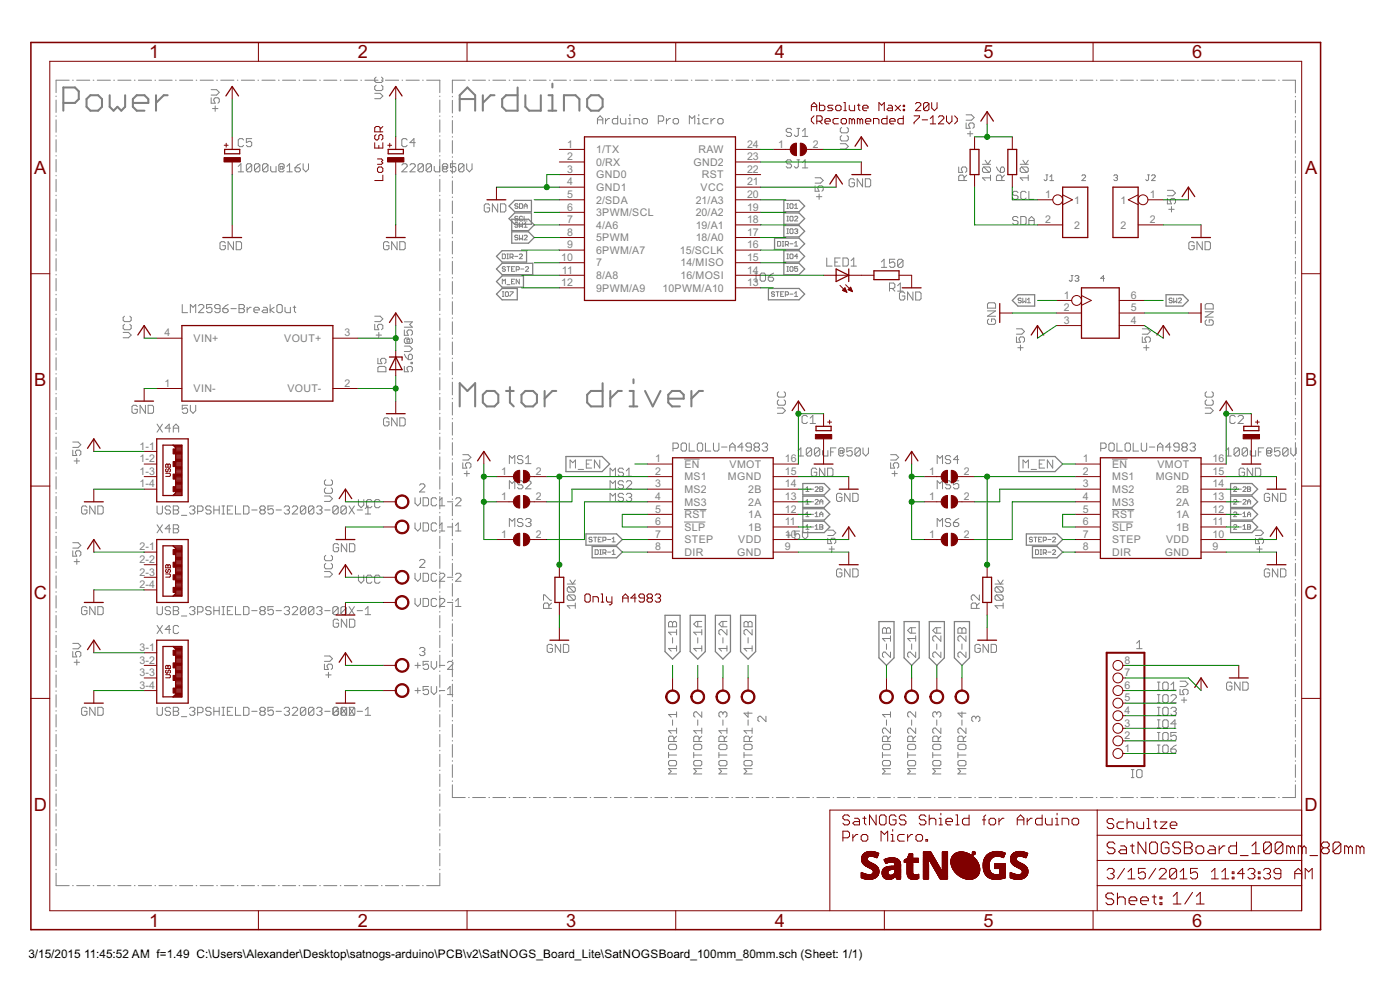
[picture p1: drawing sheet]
<svg xmlns="http://www.w3.org/2000/svg" width="420mm" height="297mm" viewBox="0 0 420 297" stroke-linecap="round" stroke-linejoin="round" font-family="sans-serif">
<defs><g id="words">
<g font-size="6.1" fill="#800000">
<text x="44.7" y="17.5">1</text>
<text x="107.3" y="17.5">2</text>
<text x="170" y="17.5">3</text>
<text x="232.6" y="17.5">4</text>
<text x="295.2" y="17.5">5</text>
<text x="357.8" y="17.5">6</text>
<text x="10.3" y="52.2">A</text>
<text x="391.7" y="52.2">A</text>
<text x="10.3" y="115.9">B</text>
<text x="391.7" y="115.9">B</text>
<text x="10.1" y="179.6">C</text>
<text x="391.5" y="179.6">C</text>
<text x="10.1" y="243.3">D</text>
<text x="391.5" y="243.3">D</text>
<text x="44.7" y="278">1</text>
<text x="107.3" y="278">2</text>
<text x="170" y="278">3</text>
<text x="232.6" y="278">4</text>
<text x="295.2" y="278">5</text>
<text x="357.8" y="278">6</text>
</g>
<g font-size="4">
<text x="8.5" y="287.5">3/15/2015</text>
<text x="25.2" y="287.5">11:45:52 AM f=1.49 C:\Users\Alexander\Desktop\satnogs-arduino\PCB\v2\SatNOGS_Board_Lite\SatNOGSBoard_100mm_80mm.sch (Sheet: 1/1)</text>
</g>
<g font-size="3.6" fill="#808080">
<text x="170.2" y="44.3">1</text>
<text x="178.9" y="46">1/TX</text>
<text x="209.6" y="46">RAW</text>
<text x="224.2" y="44.3">24</text>
<text x="233.5" y="44.3">1</text>
<text x="243.9" y="44.3">2</text>
<text x="170.2" y="48.1">2</text>
<text x="170.2" y="51.9">3</text>
<text x="178.9" y="49.7">0/RX</text>
<text x="178.9" y="53.5">GND0</text>
<text x="208.1" y="49.7">GND2</text>
<text x="210.6" y="53.5">RST</text>
<text x="224.2" y="51.9">22</text>
<text x="224.2" y="48.1">23</text>
<text x="170.2" y="55.6">4</text>
<text x="170.2" y="59.4">5</text>
<text x="178.9" y="57.3">GND1</text>
<text x="210.2" y="57.3">VCC</text>
<text x="224.2" y="59.4">20</text>
<text x="224.2" y="55.6">21</text>
<text x="313.7" y="59.4">1</text>
<text x="345" y="59.4">1</text>
<text x="170.2" y="63.2">6</text>
<text x="178.9" y="61.1">2/SDA</text>
<text x="178.9" y="64.8">3PWM/SCL</text>
<text x="208.8" y="64.8">20/A2</text>
<text x="208.8" y="61.1">21/A3</text>
<text x="224.2" y="63.2">19</text>
<text x="322.4" y="61.1">1</text>
<text x="336.3" y="61.1">1</text>
<text x="170.2" y="67">7</text>
<text x="170.2" y="70.7">8</text>
<text x="178.9" y="68.6">4/A6</text>
<text x="208.8" y="68.6">19/A1</text>
<text x="224.2" y="70.7">17</text>
<text x="224.2" y="67">18</text>
<text x="313.7" y="67">2</text>
<text x="322.4" y="68.6">2</text>
<text x="336.3" y="68.6">2</text>
<text x="345" y="67">2</text>
<text x="170.2" y="74.5">9</text>
<text x="178.9" y="72.4">5PWM</text>
<text x="178.9" y="76.2">6PWM/A7</text>
<text x="204" y="76.2">15/SCLK</text>
<text x="208.8" y="72.4">18/A0</text>
<text x="224.2" y="74.5">16</text>
<text x="168.4" y="78.3">10</text>
<text x="168.6" y="82.1">11</text>
<text x="178.9" y="79.9">7</text>
<text x="178.9" y="83.7">8/A8</text>
<text x="204.2" y="83.7">16/MOSI</text>
<text x="204.2" y="79.9">14/MISO</text>
<text x="224.2" y="82.1">14</text>
<text x="224.2" y="78.3">15</text>
<text x="168.4" y="85.8">12</text>
<text x="178.9" y="87.5">9PWM/A9</text>
<text x="198.9" y="87.5">10PWM/A10</text>
<text x="224.2" y="85.8">13</text>
<text x="319.3" y="89.6">1</text>
<text x="339.4" y="89.6">6</text>
<text x="319.3" y="93.4">2</text>
<text x="339.4" y="93.4">5</text>
<text x="49.3" y="100.9">4</text>
<text x="103.4" y="100.9">3</text>
<text x="319.3" y="97.2">3</text>
<text x="339.4" y="97.2">4</text>
<text x="58.1" y="102.6">VIN+</text>
<text x="85.3" y="102.6">VOUT+</text>
<text x="49.3" y="116">1</text>
<text x="58.1" y="117.7">VIN-</text>
<text x="86.3" y="117.7">VOUT-</text>
<text x="103.4" y="116">2</text>
<text x="41.9" y="134.9">1-1</text>
<text x="41.9" y="138.7">1-2</text>
<text x="41.9" y="142.5">1-3</text>
<text x="150.5" y="142.5">1</text>
<text x="160.8" y="142.5">2</text>
<text x="196.6" y="138.7">1</text>
<text x="196.6" y="142.5">2</text>
<text x="205.4" y="140.4">EN</text>
<text x="219" y="140.4">VMOT</text>
<text x="235.5" y="142.5">15</text>
<text x="235.5" y="138.7">16</text>
<text x="278.8" y="142.5">1</text>
<text x="289.2" y="142.5">2</text>
<text x="325" y="138.7">1</text>
<text x="325" y="142.5">2</text>
<text x="333.8" y="140.4">EN</text>
<text x="347.4" y="140.4">VMOT</text>
<text x="363.9" y="142.5">15</text>
<text x="363.9" y="138.7">16</text>
<text x="41.9" y="146.3">1-4</text>
<text x="196.6" y="146.3">3</text>
<text x="205.4" y="144.1">MS1</text>
<text x="205.4" y="147.9">MS2</text>
<text x="218.5" y="144.1">MGND</text>
<text x="224.6" y="147.9">2B</text>
<text x="235.5" y="146.3">14</text>
<text x="325" y="146.3">3</text>
<text x="333.8" y="144.1">MS1</text>
<text x="333.8" y="147.9">MS2</text>
<text x="346.8" y="144.1">MGND</text>
<text x="352.9" y="147.9">2B</text>
<text x="363.9" y="146.3">14</text>
<text x="150.5" y="150">1</text>
<text x="160.8" y="150">2</text>
<text x="196.6" y="150">4</text>
<text x="196.6" y="153.8">5</text>
<text x="205.4" y="151.7">MS3</text>
<text x="205.4" y="155.5">RST</text>
<text x="224.6" y="155.5">1A</text>
<text x="224.6" y="151.7">2A</text>
<text x="235.5" y="153.8">12</text>
<text x="235.5" y="150">13</text>
<text x="278.8" y="150">1</text>
<text x="289.2" y="150">2</text>
<text x="325" y="150">4</text>
<text x="325" y="153.8">5</text>
<text x="333.8" y="151.7">MS3</text>
<text x="333.8" y="155.5">RST</text>
<text x="352.9" y="155.5">1A</text>
<text x="352.9" y="151.7">2A</text>
<text x="363.9" y="153.8">12</text>
<text x="363.9" y="150">13</text>
<text x="150.5" y="161.4">1</text>
<text x="160.8" y="161.4">2</text>
<text x="196.6" y="157.6">6</text>
<text x="196.6" y="161.4">7</text>
<text x="205.4" y="159.2">SLP</text>
<text x="224.6" y="159.2">1B</text>
<text x="235.5" y="161.4">10</text>
<text x="235.5" y="157.6">11</text>
<text x="278.8" y="161.4">1</text>
<text x="289.2" y="161.4">2</text>
<text x="325" y="157.6">6</text>
<text x="325" y="161.4">7</text>
<text x="333.8" y="159.2">SLP</text>
<text x="352.9" y="159.2">1B</text>
<text x="363.9" y="161.4">10</text>
<text x="363.9" y="157.6">11</text>
<text x="41.9" y="165.1">2-1</text>
<text x="196.6" y="165.1">8</text>
<text x="205.4" y="163">STEP</text>
<text x="205.4" y="166.8">DIR</text>
<text x="221.2" y="166.8">GND</text>
<text x="221.6" y="163">VDD</text>
<text x="235.5" y="165.1">9</text>
<text x="325" y="165.1">8</text>
<text x="333.8" y="163">STEP</text>
<text x="333.8" y="166.8">DIR</text>
<text x="349.6" y="166.8">GND</text>
<text x="350" y="163">VDD</text>
<text x="363.9" y="165.1">9</text>
<text x="41.9" y="168.9">2-2</text>
<text x="41.9" y="172.7">2-3</text>
<text x="41.9" y="176.5">2-4</text>
<text x="41.9" y="195.3">3-1</text>
<text x="41.9" y="199.1">3-2</text>
<text x="41.9" y="202.9">3-3</text>
<text x="337.5" y="202.9">7</text>
<text x="337.5" y="199.1">8</text>
<text x="41.9" y="206.7">3-4</text>
<text x="337.5" y="206.7">6</text>
<text x="337.5" y="214.2">4</text>
<text x="337.5" y="210.4">5</text>
<text x="337.5" y="221.8">2</text>
<text x="337.5" y="218">3</text>
<text x="337.5" y="225.5">1</text>
</g>
</g></defs>
<g fill="none" stroke="#808080" stroke-width=".3">
<path d="M16.8 28.8v.2M16.8 30v3.7M16.8 34.8v.1M16.8 36v3.7M20.8 24.1h-4v3.7M21.8 24.1h.2M23 24.1h3.9M28 24.1h.2M29.2 24.1h3.9M34.1 24.1h.3M35.4 24.1h3.9M40.3 24.1h.2"/>
<path d="M41.5 24.1h4M46.5 24.1h.2M47.7 24.1h4M52.7 24.1h.2M53.9 24.1h3.9M58.9 24.1h.2M60.1 24.1h3.9M63.4 29.3v1.7h1.2l-.4-.9v-.4l.4-.4h.8l.4 .4v.8l-.4 .5M63.4 26.9h1.6l.8 .8-.8 .8h-1.6M63.8 32.6h1.6M64.6 31.8v1.6M65 24.1h.2"/>
<path d="M66.3 24.1h3.9M71.2 24.1h.2M72.4 24.1h4M77.4 24.1h.2M78.6 24.1h4M83.6 24.1h.2M84.8 24.1h3.9M89.7 24.1h.3M91 24.1h3.9M95.9 24.1h.2M97.2 24.1h3.9M102.1 24.1h.2"/>
<path d="M103.3 24.1h4M108.3 24.1h.2M109.5 24.1h4M112.5 28h1.6l.8 .8-.8 .8h-1.6M112.9 23.1l-.4 .4v.8l.4 .4h1.6l.4-.4v-.8l-.4-.4M112.9 25.6l-.4 .4v.8l.4 .4h1.6l.4-.4v-.8l-.4-.4M114.5 24.1h.2M115.7 24.1h3.9M120.6 24.1h.2M121.9 24.1h3.9M126.8 24.1h.2M128 24.1h4v3.7"/>
<path d="M132 28.8v.2M132 30v3.7M132 34.8v.1M132 36v3.7M135.8 28.9v.2M135.8 30.1v3.8M135.8 34.9v.2M135.8 36.2v3.8M139.6 24.1h-3.8v3.8M140.6 24.1h.2M141.8 24.1h3.9M146.7 24.1h.2"/>
<path d="M147.9 24.1h3.9M152.8 24.1h.2M154 24.1h3.8M158.9 24.1h.2M160.1 24.1h3.8M164.9 24.1h.2M166.2 24.1h3.8M171 24.1h.2M172.2 24.1h3.9M177.1 24.1h.2M178.3 24.1h3.9M179.3 37.2v-1.6l.8-.8 .8 .8v1.6"/>
<path d="M179.3 36h1.6M181.7 35.6v1.6M182.9 35.6h-.4l-.8 .8M183.2 24.1h.2M184.4 24.1h3.8M185.4 34.8v2.4h-1.2l-.4-.4v-.8l.4-.4h1.2M186.2 35.6v1.2l.4 .4h1.2v-1.6M188.6 35.6h.4v1.6M188.6 37.2h.8M189 34.4v.4M189.3 24.1h.1M190.3 37.2v-1.6h1.2l.4 .4v1.2"/>
<path d="M190.5 24.1h3.8M193.1 35.6h.8l.4 .4v.8l-.4 .4h-.8l-.4-.4v-.8zM195.3 24.1h.2M196.5 24.1h3.9M197.6 36.4h1.2l.4-.4v-.8l-.4-.4h-1.2v2.4M200 35.6v1.6M201.2 35.6h-.4l-.8 .8M201.4 24.1h.2M202 36l.4-.4h.8l.4 .4v.8l-.4 .4h-.8l-.4-.4zM202.6 24.1h3.9M206.9 37.2v-2.4l.8 .8 .8-.8v2.4M207.5 24.1h.2"/>
<path d="M208.7 24.1h3.8M209.3 35.6h.4v1.6M209.3 37.2h.8M209.7 34.4v.4M212.6 35.6h-1.3l-.4 .4v.8l.4 .4h1.3M213.4 35.6v1.6M213.6 24.1h.2M214.6 35.6h-.4l-.8 .8M214.8 24.1h3.8M215.8 35.6h.8l.4 .4v.8l-.4 .4h-.8l-.4-.4v-.8zM219.6 24.1h.2M220.9 24.1h3.8"/>
<path d="M225.7 24.1h.2M226.9 24.1h3.9M231.8 24.1h.2M233 24.1h3.9M237.6 38.9l-.4-.4h-.9l-.4 .4v.4l.4 .4h.9l.4 .4v.4l-.4 .4h-.9l-.4-.4M237.8 24.1h.3M239.1 24.1h3.8M239.2 38.5h.8M239.6 38.5v2l-.4 .4h-.4l-.4-.4M240.8 39.3l.8-.8v2.4M243.9 24.1h.2M245.2 24.1h3.8"/>
<path d="M250 24.1h.2M251.2 24.1h3.9M252.6 38.2l-.4 .5v.8l.4 .4h1.6l.4-.4v-.8l-.4-.5M256.1 24.1h.2M257.3 24.1h3.9M262.2 24.1h.2M263.4 24.1h3.8M268.2 24.1h.2M269.5 24.1h3.8M274.3 24.1h.2M275.5 24.1h3.9M280.4 24.1h.2"/>
<path d="M281.6 24.1h3.9M286.5 24.1h.2M287.7 24.1h3.8M289.9 36.9v1.6h1.2l-.4-.8v-.4l.4-.4h.9l.4 .4v.8l-.4 .4M289.9 34.5h1.6l.9 .8-.9 .8h-1.6M291.1 39.3v1.6M292.5 24.1h.3M293.8 24.1h3.8M298.6 24.1h.2M299.8 24.1h3.9M304.7 24.1h.2M305.9 24.1h3.9"/>
<path d="M310.8 24.1h.2M312 24.1h3.8M316.9 24.1h.2M318.1 24.1h3.8M322.9 24.1h.2M324.1 24.1h3.9M329 24.1h.2M330.2 24.1h3.9M335.1 24.1h.2M336.3 24.1h3.8M341.2 24.1h.2M342.4 24.1h3.8"/>
<path d="M347.2 24.1h.3M348.5 24.1h3.8M353.3 24.1h.2M354.5 24.1h3.9M359.4 24.1h.2M360.6 24.1h3.8M365.5 24.1h.2M366.7 24.1h3.8M371.6 24.1h.2M372.8 24.1h3.8M377.6 24.1h.2M378.8 24.1h3.9"/>
<path d="M383.7 24.1h.2M384.9 24.1h3.9v3.8M388.8 28.9v.2M388.8 30.1v3.8M388.8 34.9v.2M388.8 36.2v3.8M16.8 40.7v.2M16.8 41.9v3.7M16.8 46.7v.1M16.8 47.9v3.7M16.8 52.6v.2M16.8 53.8v3.7"/>
<path d="M16.8 58.5v.2M16.8 59.8v3.7M71.5 51.6h1.6M71.5 49.9l.8-.8v2.5M73.1 42l-.4-.4h-.8l-.4 .4v1.6l.4 .4h.8l.4-.4M75.5 49.5l-.4-.4h-.8l-.4 .4v1.7M75.5 49.5v1.7l-.4 .4h-.8l-.4-.4M75.5 41.6h-1.6v1.2l1.2-.4 .4 .4v.8l-.4 .4h-.8l-.4-.4M75.5 49.5l-1.6 1.7M78 49.5l-.4-.4h-.8l-.4 .4v1.7M78 49.5v1.7l-.4 .4h-.8l-.4-.4M78 49.5l-1.6 1.7"/>
<path d="M80.4 49.5l-.4-.4h-.8l-.4 .4v1.7M80.4 49.5v1.7l-.4 .4h-.8l-.4-.4M80.4 49.5l-1.6 1.7M81.2 49.9v1.3l.4 .4h1.2v-1.7M84.1 49.9h.8v.8h-.8zM84.9 50.7l.4-.4v-.8l-.4-.4h-.8l-.4 .4v1.7l.4 .4h.8l.4-.4M86.1 49.9l.8-.8v2.5M86.1 51.6h1.6M88.5 50.3h1.2l.4 .4v.5l-.4 .4h-.8l-.4-.4zM90.1 49.1l-.8 .4-.8 .8M91 49.1v1.6l.8 .9 .8-.9v-1.6M120.6 49.5l.4-.4h.8l.4 .4v.4l-1.6 1.7h1.6"/>
<path d="M122.2 42l-.4-.4h-.8l-.4 .4v1.6l.4 .4h.8l.4-.4M123 49.5l.4-.4h.8l.4 .4v.4l-1.6 1.7h1.6M124.6 42.8h-1.6l1.2-1.2v2.4M127.1 49.5l-.4-.4h-.8l-.4 .4v1.7M127.1 49.5v1.7l-.4 .4h-.8l-.4-.4M127.1 49.5l-1.6 1.7M129.5 49.5l-.4-.4h-.8l-.4 .4v1.7M129.5 49.5v1.7l-.4 .4h-.8l-.4-.4M129.5 49.5l-1.6 1.7M130.3 49.9v1.3l.4 .4h1.2v-1.7M132 40.7v.2M132 41.9v3.7"/>
<path d="M132 46.7v.1M132 47.9v3.7M132 52.6v.2M132 53.8v3.7M132 58.5v.2M132 59.8v3.7M133.2 49.9h.8v.8h-.8zM134 50.7l.4-.4v-.8l-.4-.4h-.8l-.4 .4v1.7l.4 .4h.8l.4-.4M135.8 41v.2M135.8 42.2v3.8M135.8 47v.2M135.8 48.2v3.8"/>
<path d="M135.8 53v.3M135.8 54.3v3.8M135.8 59.1v.2M136.8 49.1h-1.6v1.2l.8-.4h.4l.4 .4v.9l-.4 .4h-.8l-.4-.4M139.2 49.5l-.4-.4h-.8l-.4 .4v1.7M139.2 49.5v1.7l-.4 .4h-.8l-.4-.4M139.2 49.5l-1.6 1.7M140.1 49.1v1.6l.8 .9 .8-.9v-1.6M237.6 48.4l-.4-.4h-.9l-.4 .4v.4l.4 .4h.9l.4 .4v.4l-.4 .4h-.9l-.4-.4M239.2 48h.8M239.6 48v2l-.4 .4h-.4l-.4-.4M240.8 50.4h1.6"/>
<path d="M240.8 48.8l.8-.8v2.4M240.8 40.9h1.6M244.6 53.3h1.7l.8 .8-.8 .8h-1.7M244.6 55.8v1.6h1.2l-.4-.8v-.4l.4-.4h.9l.4 .4v.8l-.4 .4M245 59h1.7M245.8 58.2v1.6M252.2 43.1h1.6l.8 .8-.8 .8h-1.6M252.6 40.7l-.4 .4v.8l.4 .4h1.6l.4-.4v-.8l-.4-.4M256.4 54l-.4-.4h-.8l-.4 .4v1.6l.4 .4h.8l.4-.4v-.8h-.8M258.9 53.6v2.4l-1.6-2.4v2.4M259.7 53.6h1.2l.4 .4v1.6l-.4 .4h-1.2zM287.7 50.1v1.6h1.2l-.4-.8v-.4l.4-.4h.8l.4 .4v.8l-.4 .4"/>
<path d="M289.3 54.2v-1.2l-.4-.5h-.8l-.4 .5v1.2h2.4M290.1 52.5l-.8 .9M290.3 40.1h1.7M294.9 49.3h2.4M295.3 50.1h1.6l.4 .4v.8l-.4 .4M295.3 50.1l-.4 .4v.8l.4 .4h1.6M295.3 50.1l1.6 1.6M295.7 48.1l.8 1.2 .8-1.2M297.3 53.4h-2.4l.8 .8M297.3 52.5v1.7M299 50.1l.4 .8 .8 .8M300.7 50.1h.4l.4 .4v.8l-.4 .4h-.9v-1.2z"/>
<path d="M300.7 54.2v-1.2l-.5-.5h-.8l-.4 .5v1.2h2.5M301.5 52.5l-.8 .9M305.5 57.8l-.4-.4h-.8l-.4 .4v.4l.4 .4h.8l.4 .4v.4l-.4 .4h-.8l-.4-.4M306.2 49.3h2.4M306.6 50.1l-.4 .4v.8l.4 .4h1.6M306.6 50.1h1.6l.4 .4v.8l-.4 .4M306.6 50.1l1.6 1.6M307 48.1l.8 1.2 .8-1.2M308 57.8l-.4-.4h-.9l-.4 .4v1.6l.4 .4h.9l.4-.4M308.6 53.4h-2.4l.8 .8M308.6 52.5v1.7M308.8 57.4v2.4h1.6"/>
<path d="M313.9 52.5h.6M314.2 52.5v1.4l-.3 .3-.6-.3M315.1 54.2h1.1M315.1 53l.5-.5v1.7M324.7 52.8l.3-.3h.5l.3 .3v.2l-1.1 1.2h1.1M334.3 52.8l.2-.3h.6l.3 .3-.3 .5M334.8 53.3h.3M335.1 53.3l.3 .3-.3 .6h-.6l-.2-.3M344.4 52.5h.6M344.7 52.5v1.4l-.3 .3-.5-.3M345.6 52.8l.3-.3h.5l.3 .3v.2l-1.1 1.2h1.1M350.4 59.5v1.7h1.2l-.4-.8v-.4l.4-.5h.8l.4 .5v.8l-.4 .4"/>
<path d="M350.4 57.1h1.6l.8 .8-.8 .8h-1.6M388.8 41v.2M388.8 42.2v3.8M388.8 47v.2M388.8 48.2v3.8M388.8 53v.3M388.8 54.3v3.8M388.8 59.1v.2M16.8 64.5v.2M16.8 65.7v3.7M16.8 70.4v.2M16.8 71.6v3.8"/>
<path d="M16.8 76.4v.2M16.8 77.6v3.7M67.6 72.9l-.4-.4h-.8l-.4 .4v1.6l.4 .4h.8l.4-.4v-.8h-.8M70.1 72.5v2.4l-1.6-2.4v2.4M70.9 72.5h1.2l.4 .4v1.6l-.4 .4h-1.2zM116.7 72.9l-.4-.4h-.8l-.4 .4v1.6l.4 .4h.8l.4-.4v-.8h-.8M119.2 72.5v2.4l-1.7-2.4v2.4M120 72.5h1.2l.4 .4v1.6l-.4 .4h-1.2zM132 64.5v.2M132 65.7v3.7M132 70.4v.2M132 71.6v3.8"/>
<path d="M132 76.4v.2M132 77.6v3.7M135.8 60.3v3.8M135.8 65.1v.2M135.8 66.4v3.8M135.8 71.2v.2M135.8 72.4v3.8M135.8 77.2v.2M135.8 78.4v3.8M146.9 61.6l-.4-.4h-.8l-.4 .4v1.6l.4 .4h.8l.4-.4v-.8h-.8M149.4 61.2v2.4l-1.6-2.4v2.4M150.2 61.2h1.2l.4 .4v1.6l-.4 .4h-1.2z"/>
<path d="M150.7 76.2h.7l.3 .3v.9l-.3 .2h-.7zM152.1 77.6h.5M152.1 76.2h.5M152.4 76.2v1.4M153.1 77.2h.7l.2-.7-.2-.3h-.7v1.4M153.5 77.2l.5 .4M154.5 76.9h.9M155.4 67l-.7-.2-.2 .4 .7 .3 .2 .4-.2 .3-.7-.3M155.4 70.8l-.7-.2-.2 .4 .7 .3 .2 .4-.2 .3-.7-.3M155.4 61.4l-.2-.3-.7 .3 .2 .4 .7 .3-.2 .4-.7-.2M155.4 65.1l-.2-.2-.7 .2 .2 .5 .7 .2-.2 .5-.7-.2M155.9 76.5l.2-.3 .7 .3-.9 1.1h.9"/>
<path d="M155.9 70.6v1.4l.5-.5 .4 .5v-1.4M155.9 66.8v1.4l.5-.5 .4 .5v-1.4M155.9 61.1h.7l.2 .3v.9l-.2 .2h-.7zM156.8 65.1l-.2-.2-.7 .2v1l.2 .2 .7-.2M157.3 67.2l.5-.4v1.4M157.3 68.2h.9M157.3 70.8l.2-.2 .7 .2-.9 1.2h.9M157.3 62.5v-.9l.5-.5 .4 .5v.9M157.3 61.8h.9M157.3 64.9v1.4h.9M233.4 72.5h.7l.2 .2v.9l-.2 .3h-.7zM234.8 73.9h.4"/>
<path d="M234.8 72.5h.4M235 72.5v1.4M235.7 73.4h.7l.2-.2-.2-.7h-.7v1.4M236.2 61.1h.4M236.2 77.6h.4M236.2 76.2h.4M236.2 62.5h.4M236.2 64.9h.4M236.2 66.3h.4M236.2 73.4l.4 .5M236.2 70.1h.4M236.2 68.7h.4"/>
<path d="M236.4 61.1v1.4M236.4 64.9v1.4M236.4 68.7v1.4M236.4 76.2v1.4M237.1 68.9l.2-.2 .7 .2v.9l-.2 .3-.7-.3zM237.1 65.1l.2-.2 .7 .2v1l-.2 .2-.7-.2zM237.1 76.5l.2-.3 .7 .3v.9l-.2 .2-.7-.2zM237.1 73.2h.9M237.3 61.1l.7 .3v.9l-.2 .2-.7-.2v-.9zM238.5 65.1l.2-.2 .7 .2-.9 1.2h.9M238.5 62.5h.9M238.5 61.6l.4-.5v1.4"/>
<path d="M238.5 72.9l.4-.4v1.4M238.5 73.9h.9M238.5 68.9l.7-.2 .2 .2-.2 .5M238.9 69.4h.3M239.2 69.4l.2 .2-.2 .5-.7-.3M239.4 76.9h-.9l.7-.7v1.4M248.1 77.4v2.4h1.6M250.5 78.6h.9M252.2 77.4h-1.7v2.4h1.7M253 77.4h1.2l.4 .4v1.6l-.4 .4h-1.2zM255.4 79.8h1.6M255.4 78.2l.8-.8v2.4"/>
<path d="M264.5 78.6l.8-.8v2.4M268.6 77.8h-1.6v1.2l1.2-.4 .4 .4v.8l-.4 .4h-.8l-.4-.4M271 78.2l-1.6 1.6M271 78.2v1.6l-.4 .4h-.8l-.4-.4M271 78.2l-.4-.4h-.8l-.4 .4v1.6M305.5 65.4l-.4-.4h-.8l-.4 .4v.4l.4 .4h.8l.4 .4v.4l-.4 .4h-.8l-.4-.4M306.3 65h1.3l.4 .4v1.6l-.4 .4h-1.3zM308.8 67.4v-1.6l.8-.8 .8 .8v1.6M308.8 66.2h1.6M350.8 62.8h1.6M351.6 62v1.6M358.4 72.9l-.4-.4h-.8l-.4 .4v1.6l.4 .4h.8l.4-.4v-.8h-.8"/>
<path d="M360.8 72.5v2.4l-1.6-2.4v2.4M361.7 72.5h1.2l.4 .4v1.6l-.4 .4h-1.2zM388.8 60.3v3.8M388.8 65.1v.2M388.8 66.4v3.8M388.8 71.2v.2M388.8 72.4v3.8M388.8 77.2v.2M388.8 78.4v3.8M16.8 82.3v.2M16.8 83.5v3.8M16.8 88.3v.2"/>
<path d="M16.8 89.5v3.7M16.8 94.2v.2M16.8 95.4v3.8M37 99.7h1.6l.8 .8-.8 .8h-1.6M37.4 97.3l-.4 .4v.8l.4 .4h1.6l.4-.4v-.8l-.4-.4M37.4 94.9l-.4 .4v.8l.4 .4h1.6l.4-.4v-.8l-.4-.4M54.7 91.4v2.4h1.6M57.1 93.8v-2.4l.8 .8 .8-.8v2.4M59.6 91.8l.4-.4h.8l.4 .4v.4l-1.6 1.6h1.6M63.6 91.4h-1.6v1.2l.8-.4h.4l.4 .4v.8l-.4 .4h-.8l-.4-.4M66 92.6h-1.2l-.4-.4v-.4l.4-.4h.8l.4 .4v1.6l-.4 .4h-.8l-.4-.4M66.9 92.6h1.2l.4 .4v.4l-.4 .4h-.8l-.4-.4z"/>
<path d="M68.5 91.4l-.8 .4-.8 .8M69.3 92.6h1.6M71.7 91.4h1.2l.4 .4v.4l-.4 .4 .4 .4v.4l-.4 .4h-1.2zM71.7 92.6h1.2M74.2 92.2v1.6M75.4 92.2h-.4l-.8 .8M76.2 93h1.6v-.4l-.4-.4h-.8l-.4 .4v.8l.4 .4h.8M79 92.2h.8l.4 .4v1.2h-1.2l-.4-.4 .4-.4h1.2M81.1 91.4v2.4M82.3 92.2l-1.2 .8 1.2 .8M83.1 91.8l.4-.4h.8l.4 .4v1.6l-.4 .4h-.8l-.4-.4zM85.5 92.2v1.2l.4 .4h1.2v-1.6"/>
<path d="M88 92.2h.8M88.4 91.8v1.6l.4 .4M112.5 97.3v1.6h1.2l-.4-.8v-.4l.4-.4h.8l.4 .4v.8l-.4 .4M112.5 94.9h1.6l.8 .8-.8 .8h-1.6M113.7 99.7v1.6M121.3 99v1.6h1.3l-.4-.8v-.4l.4-.4h.8l.4 .4v.8l-.4 .4M121.3 96.6h2.5l-.8 .8 .8 .8h-2.5M132 82.3v.2M132 83.5v3.8M132 88.3v.2M132 89.5v3.7M132 94.2v.2"/>
<path d="M132 95.4v3.8M135.8 83.2v.3M135.8 84.5v3.8M135.8 89.3v.2M135.8 90.5v3.8M135.8 95.3v.2M135.8 96.5v3.9M150.7 85.2v-1.4l.5 .4 .5-.4v1.4M150.7 87.5h.5M150.7 88.9h.5M151 87.5v1.4M151.7 87.8l.2-.3 .7 .3v.9l-.2 .2-.7-.2z"/>
<path d="M151.7 80.2l-.3-.2-.7 .2 .3 .5 .7 .2-.3 .5-.7-.2M152.1 85.4h1M152.1 80h1M152.6 80v1.4M153.1 87.5h.9l-.9 1.4M153.5 84.5h.5M153.5 80.7h.5M154.5 83.8h-1v1.4h1M154.5 80h-1v1.4h1M154.9 80.9h.7l.3-.2-.3-.7h-.7v1.4M155.9 83.8v1.4l-1-1.4v1.4M156.3 80.7h.9"/>
<path d="M157.7 80.2l.2-.2 .7 .2-.9 1.2h.9M226.5 84.4h.8M226.5 81.9h.8M226.9 81.9v2.5M228.5 81.9h.8l.4 .5v1.6l-.4 .4h-.8l-.4-.4v-1.6zM230.6 83.2h1.2l.4 .4v.4l-.4 .4h-.8l-.4-.4zM232.2 81.9l-.8 .5-.8 .8M232.5 87.8l-.3-.3-.7 .3 .3 .4 .7 .3-.3 .4-.7-.2M232.9 87.5h.9M233.4 87.5v1.4M234.3 88.2h.5M235.2 87.5h-.9v1.4h.9"/>
<path d="M235.7 88.5h.7l.2-.3-.2-.7h-.7v1.4M236.2 80h.4M236.2 81.4h.4M236.4 80v1.4M237.1 88.2h.9M237.3 80l.7 .2v1l-.2 .2-.7-.2v-1zM238.5 88.9h.9M238.5 88l.4-.5v1.4M239.4 80h-.9v.7l.4-.2 .5 .2-.2 .7-.7-.2M264.5 80.2h1.6M267 86.6h1.2l.4-.5v-.8l-.4-.4h-1.2v2.5M267.8 86.6l.8 .8"/>
<path d="M269.4 85.7l.8-.8v2.5M269.4 87.4h1.6M271.5 88l-.4-.4h-.8l-.4 .4v1.6l.4 .4h.8l.4-.4v-.8h-.8M274 87.6v2.4l-1.6-2.4v2.4M274.8 87.6h1.2l.4 .4v1.6l-.4 .4h-1.2zM296.4 91.2l.4-.4h1.6l.4 .4v1.3h-2.4zM296.4 93.3h2.4l-2.4 1.6h2.4M296.8 95.7l-.4 .4v.8l.4 .4h1.6l.4-.4v-.8l-.4-.4h-.8v.8M305.1 98.7h1.6l.8 .8-.8 .8h-1.6M306.5 89.7l-.2-.2-.7 .2 .2 .4 .7 .3-.2 .4-.7-.2M307 89.5v1.3l.4-.4 .5 .4v-1.3M308.3 90.8h1"/>
<path d="M308.3 89.9l.5-.4v1.3M321.5 82.7h.5M321.7 82.7v1.4l-.2 .3-.6-.3M322.6 83l.3-.3h.6l.3 .3-.3 .5M323.2 83.5h.3M323.5 83.5l.3 .3-.3 .6h-.6l-.3-.3M331.5 83.5h-1.2l.9-.8v1.7M342.8 98.7h1.6l.8 .8-.8 .8h-1.6M351.8 89.7l-.2-.2-.7 .2 .2 .4 .7 .3-.2 .4-.7-.2M352.2 89.5v1.3l.5-.4 .5 .4v-1.3M353.6 89.7l.3-.2 .7 .2-1 1.1h1M361.7 93.5h2.4l-2.4 1.6h2.4"/>
<path d="M362.1 96l-.4 .4v.8l.4 .4h1.6l.4-.4v-.8l-.4-.4h-.8v.8M362.1 91.1h1.6l.4 .4v1.2h-2.4v-1.2zM388.8 83.2v.3M388.8 84.5v3.8M388.8 89.3v.2M388.8 90.5v3.8M388.8 95.3v.2M388.8 96.5v3.9M16.8 100.2v.2M16.8 101.4v3.7M16.8 106.1v.2M16.8 107.3v3.8"/>
<path d="M16.8 112.1v.2M16.8 113.3v3.7M16.8 118v.2M16.8 119.2v3.8M112.9 100.5h1.6M113.4 110.3l.4-.4h1.6l.4 .4v1.2h-2.4zM113.4 107.5v1.6h1.2l-.4-.8v-.4l.4-.4h.8l.4 .4v.8l-.4 .4M121.3 109.9v1.6h1.3l-.4-.8v-.4l.4-.4h.8l.4 .4v.8l-.4 .4M121.3 106.3l.5 .8 .8 .8M121.3 103.8h1.7l.8 .9-.8 .8h-1.7M122.2 101.8h.8v.8h-.8zM123 106.3h.4l.4 .4v.8l-.4 .4h-.8v-1.2z"/>
<path d="M123.4 101.4l.4 .4v.8l-.4 .4h-1.6l-.5-.4v-.8l.5-.4h.8l.4 .4M123.4 108.7h.4v.4h-.4zM132 100.2v.2M132 101.4v3.7M132 106.1v.2M132 107.3v3.8M132 112.1v.2M132 113.3v3.7M132 118v.2M132 119.2v3.8M135.8 101.4v.2M135.8 102.6v3.8"/>
<path d="M135.8 107.4v.2M135.8 108.6v3.8M135.8 113.5v.2M135.8 114.7v3.8M135.8 119.5v.2M233.7 120l-.4 .4v.8l.4 .4h1.6l.4-.4v-.8l-.4-.4M233.7 117.5l-.4 .4v.8l.4 .4h1.6l.4-.4v-.8l-.4-.4M305.1 101.1v1.6h1.2l-.4-.8v-.4l.4-.4h.8l.4 .4v.8l-.4 .4M305.5 104.3h1.6M306.3 103.5v1.6M342.8 101.1v1.6h1.2l-.4-.8v-.4l.4-.4h.8l.4 .4v.8l-.4 .4M343.2 104.3h1.6"/>
<path d="M344 103.5v1.6M362.1 120l-.4 .4v.8l.4 .4h1.6l.4-.4v-.8l-.4-.4M362.1 117.5l-.4 .4v.8l.4 .4h1.6l.4-.4v-.8l-.4-.4M388.8 101.4v.2M388.8 102.6v3.8M388.8 107.4v.2M388.8 108.6v3.8M388.8 113.5v.2M388.8 114.7v3.8M388.8 119.5v.2M16.8 124v.2M16.8 125.2v3.7"/>
<path d="M16.8 129.9v.2M16.8 131.1v3.8M16.8 135.9v.2M16.8 137.1v3.7M21.8 135.1v1.6h1.3l-.5-.8v-.4l.5-.4h.8l.4 .4v.8l-.4 .4M21.8 132.6h1.7l.8 .8-.8 .8h-1.7M22.2 138.3h1.7M23.1 137.5v1.6M41.2 122l-.4-.4h-.8l-.4 .4v1.6l.4 .4h.8l.4-.4v-.8h-.8M43.6 121.6v2.4l-1.6-2.4v2.4M44.4 121.6h1.3l.4 .4v1.6l-.4 .4h-1.3zM47.1 127.3l1.6 2.4"/>
<path d="M48.7 127.3l-1.6 2.4M51.2 128.5h-1.6l1.2-1.2v2.4M52 129.7v-1.6l.8-.8 .8 .8v1.6M52 128.5h1.6M56.3 121.6h-1.6v1.2l1.2-.4 .4 .4v.8l-.4 .4h-.8l-.4-.4M57.1 121.6v1.6l.8 .8 .8-.8v-1.6M116.7 125.8l-.4-.4h-.8l-.4 .4v1.6l.4 .4h.8l.4-.4v-.8h-.8M119.2 125.4v2.4l-1.7-2.4v2.4M120 125.4h1.2l.4 .4v1.6l-.4 .4h-1.2zM132 124v.2M132 125.2v3.7M132 129.9v.2"/>
<path d="M132 131.1v3.8M132 135.9v.2M132 137.1v3.7M135.8 120.7v3.8M135.8 125.5v.2M135.8 126.7v3.9M135.8 131.6v.2M135.8 132.8v3.8M135.8 137.6v.2M135.8 138.8v3.8M138.9 138.9v1.6h1.2l-.4-1.2 .4-.4h.8l.4 .4v.8l-.4 .4M138.9 136.4h1.6l.8 .8-.8 .8h-1.6"/>
<path d="M152.9 139.1v-2.4l.8 .8 .8-.8v2.4M156.9 137.1l-.4-.4h-.8l-.4 .4v.4l.4 .4h.8l.4 .4v.4l-.4 .4h-.8l-.4-.4M157.7 139.1h1.7M157.7 137.5l.8-.8v2.4M176 139.2h.8M177.6 138h-1.6v2.4h1.6M180 138v2.4l-1.6-2.4v2.4M202 134.5h1.2l.4-.4v-.8l-.4-.4h-1.2v2.4M204.8 132.9h.8l.4 .4v1.6l-.4 .4h-.8l-.4-.4v-1.6zM205.3 137.8h4.7M206.8 132.9v2.4h1.6M209.7 132.9h.8l.4 .4v1.6l-.4 .4h-.8l-.4-.4v-1.6z"/>
<path d="M211.7 132.9v2.4h1.6M214.1 132.9v2l.4 .4h.8l.5-.4v-2M216.6 134.1h1.6M219 134.1h1.6M219 135.3v-1.6l.8-.8 .8 .8v1.6M223.1 134.1h-1.7l1.3-1.2v2.4M225.5 134.1h-1.2l-.4-.4v-.4l.4-.4h.8l.4 .4v1.6l-.4 .4h-.8l-.4-.4M226.7 134.1l-.4-.4v-.4l.4-.4h.8l.4 .4v.4l-.4 .4M226.7 134.1l-.4 .4v.4l.4 .4h.8l.4-.4v-.4l-.4-.4M226.7 134.1h.8M228.7 133.3l.4-.4h.9l.4 .4v.4l-.4 .4M229.5 134.1h.5"/>
<path d="M230 134.1l.4 .4v.4l-.4 .4h-.9l-.4-.4M233.3 122.4h1.6l.8 .8-.8 .8h-1.6M239.5 135.2l.8-.8v2.4M239.5 136.8h1.7M242.3 125.1l-.4-.4h-.8l-.4 .4v1.6l.4 .4h.8l.4-.4M243.1 127.1h1.7M243.1 125.5l.8-.8v2.4M243.6 134.8v1.6l-.4 .4h-.8l-.4-.4M243.6 134.8l-.4-.4h-.8l-.4 .4v1.6M243.6 134.8l-1.6 1.6M246 134.8v1.6l-.4 .4h-.8l-.4-.4M246 134.8l-.4-.4h-.8l-.4 .4v1.6"/>
<path d="M246 134.8l-1.6 1.6M246.8 135.2v1.2l.4 .4h1.3v-1.6M249.3 135.6h.8M250.9 134.4h-1.6v2.4M252.1 135.2h.8v.8h-.8zM252.9 136l.4-.4v-.8l-.4-.4h-.8l-.4 .4v1.6l.4 .4h.8l.4-.4M255.8 134.4h-1.7v1.2l.9-.4h.4l.4 .4v.8l-.4 .4h-.8l-.5-.4M258.2 134.8v1.6l-.4 .4h-.8l-.4-.4M258.2 134.8l-.4-.4h-.8l-.4 .4v1.6M258.2 134.8l-1.6 1.6M259 134.4v1.6l.8 .8 .8-.8v-1.6M267.3 138.9v1.6h1.2l-.4-1.2 .4-.4h.8l.4 .4v.8l-.4 .4"/>
<path d="M267.3 136.4h1.6l.8 .8-.8 .8h-1.6M281.3 139.1v-2.4l.8 .8 .8-.8v2.4M285.3 137.1l-.4-.4h-.8l-.4 .4v.4l.4 .4h.8l.4 .4v.4l-.4 .4h-.8l-.4-.4M287.7 137.9h-1.6l1.2-1.2v2.4M311.9 139.2h.8M313.5 138h-1.6v2.4h1.6M315.9 138v2.4l-1.6-2.4v2.4M330.3 134.5h1.3l.4-.4v-.8l-.4-.4h-1.3v2.4M333.2 132.9h.8l.4 .4v1.6l-.4 .4h-.8l-.4-.4v-1.6zM333.7 137.8h4.7M335.2 132.9v2.4h1.6M338.1 132.9h.8l.4 .4v1.6l-.4 .4h-.8l-.4-.4v-1.6z"/>
<path d="M340.1 132.9v2.4h1.6M342.5 132.9v2l.4 .4h.8l.4-.4v-2M345 134.1h1.6M347.4 134.1h1.6M347.4 135.3v-1.6l.8-.8 .8 .8v1.6M351.4 134.1h-1.6l1.2-1.2v2.4M353.9 134.1h-1.2l-.4-.4v-.4l.4-.4h.8l.4 .4v1.6l-.4 .4h-.8l-.4-.4M355.1 134.1l-.4-.4v-.4l.4-.4h.8l.4 .4v.4l-.4 .4M355.1 134.1l-.4 .4v.4l.4 .4h.8l.4-.4v-.4l-.4-.4M355.1 134.1h.8M357.1 133.3l.4-.4h.8l.4 .4v.4l-.4 .4M357.9 134.1h.4"/>
<path d="M358.3 134.1l.4 .4v.4l-.4 .4h-.8l-.4-.4M361.7 122.4h1.6l.8 .8-.8 .8h-1.6M367.9 136.8h1.6M367.9 135.2l.8-.8v2.4M370.7 125.1l-.4-.4h-.8l-.4 .4v1.6l.4 .4h.8l.4-.4M371.5 125.1l.4-.4h.8l.4 .4v.4l-1.6 1.6h1.6M372 134.8v1.6l-.4 .4h-.8l-.4-.4M372 134.8l-.4-.4h-.8l-.4 .4v1.6M372 134.8l-1.6 1.6M374.4 134.8v1.6l-.4 .4h-.8l-.4-.4M374.4 134.8l-.4-.4h-.8l-.4 .4v1.6M374.4 134.8l-1.6 1.6"/>
<path d="M375.2 135.2v1.2l.4 .4h1.2v-1.6M377.7 135.6h.8M379.3 134.4h-1.6v2.4M380.5 135.2h.8v.8h-.8zM381.3 136l.4-.4v-.8l-.4-.4h-.8l-.4 .4v1.6l.4 .4h.8l.4-.4M384.1 134.4h-1.6v1.2l.8-.4h.4l.4 .4v.8l-.4 .4h-.8l-.4-.4M386.6 134.8v1.6l-.4 .4h-.8l-.4-.4M386.6 134.8l-.4-.4h-.8l-.4 .4v1.6M386.6 134.8l-1.6 1.6M387.4 134.4v1.6l.8 .8 .8-.8v-1.6M388.8 120.7v3.8M388.8 125.5v.2"/>
<path d="M388.8 126.7v3.9M388.8 131.6v.2M388.8 132.8v3.8M388.8 137.6v.2M388.8 138.8v3.8M16.8 141.8v.2M16.8 143v3.7M16.8 147.8v.2M16.8 149v3.7M16.8 153.7v.2M16.8 154.9v3.7M16.8 159.7v.2"/>
<path d="M26.1 152.2l-.4-.4h-.8l-.4 .4v1.6l.4 .4h.8l.4-.4v-.8h-.8M28.5 151.8v2.4l-1.6-2.4v2.4M29.4 151.8h1.2l.4 .4v1.6l-.4 .4h-1.2zM47.1 151.8v2l.4 .4h.8l.4-.4v-2M47.1 157.5l1.6 2.4M48.7 157.5l-1.6 2.4M51.2 152.2l-.4-.4h-.8l-.4 .4v.4l.4 .4h.8l.4 .4v.4l-.4 .4h-.8l-.4-.4M51.2 158.7h-1.6l1.2-1.2v2.4M52 151.8h1.2l.4 .4v.4l-.4 .4 .4 .4v.4l-.4 .4h-1.2zM52 153h1.2M52 157.5h1.2l.4 .4v.4l-.4 .4 .4 .4v.4l-.4 .4h-1.2zM52 158.7h1.2"/>
<path d="M54.4 154.6h1.6M56.9 152.2l.4-.4h.8l.4 .4v.4l-.4 .4M57.7 153h.4M58.1 153l.4 .4v.4l-.4 .4h-.8l-.4-.4M59.3 153.4h1.2l.4-.4v-.8l-.4-.4h-1.2v2.4M63.4 152.2l-.5-.4h-.8l-.4 .4v.4l.4 .4h.8l.5 .4v.4l-.5 .4h-.8l-.4-.4M64.2 153h1.6M64.2 151.8v2.4M65.8 151.8v2.4M66.6 154.2h.8M66.6 151.8h.8M67 151.8v2.4"/>
<path d="M68.2 153h.8M69.8 151.8h-1.6v2.4h1.6M70.7 151.8v2.4h1.6M73.1 151.8h1.2l.4 .4v1.6l-.4 .4h-1.2zM75.5 153h1.7M78.4 153l-.4 .4v.4l.4 .4h.8l.4-.4v-.4l-.4-.4M78.4 153l-.4-.4v-.4l.4-.4h.8l.4 .4v.4l-.4 .4M78.4 153h.8M82 151.8h-1.6v1.2l.8-.4h.4l.4 .4v.8l-.4 .4h-.8l-.4-.4M82.8 153h1.7M85.3 152.2l.4-.4h.8l.4 .4v.4l-.4 .4M86.1 153h.4"/>
<path d="M86.5 153l.4 .4v.4l-.4 .4h-.8l-.4-.4M87.7 152.2l.4-.4h.8l.4 .4v.4l-1.6 1.6h1.6M91.8 152.2v1.6l-.4 .4h-.8l-.5-.4M91.8 152.2l-.4-.4h-.8l-.5 .4v1.6M91.8 152.2l-1.7 1.6M94.2 152.2v1.6l-.4 .4h-.8l-.4-.4M94.2 152.2l-.4-.4h-.8l-.4 .4v1.6M94.2 152.2l-1.6 1.6M95 152.2l.4-.4h.8l.4 .4v.4l-.4 .4M95.8 153h.4M96.2 153l.4 .4v.4l-.4 .4h-.8l-.4-.4M97.4 148.8h1.6l.8 .8-.8 .9h-1.6"/>
<path d="M97.5 153h1.6M97.8 146.4l-.4 .4v.8l.4 .4h1.6l.4-.4v-.8l-.4-.4M97.8 144l-.4 .4v.8l.4 .4h1.6l.4-.4v-.8l-.4-.4M101.5 152.2v1.6l-.4 .4h-.8l-.4-.4M101.5 152.2l-.4-.4h-.8l-.4 .4v1.6M101.5 152.2l-1.6 1.6M103.9 152.2v1.6l-.4 .4h-.8l-.4-.4M103.9 152.2l-.4-.4h-.8l-.4 .4v1.6M103.9 152.2l-1.6 1.6M104.8 151.8l1.6 2.4M106.4 151.8l-1.6 2.4M107.2 153h1.6"/>
<path d="M107.6 149.9v1.6l.8 .8 .8-.8v-1.6M109.6 154.2h1.6M109.6 152.6l.8-.8v2.4M111.6 150.3l-.4-.4h-.8l-.4 .4v1.6l.4 .4h.8l.4-.4M114 150.3l-.4-.4h-.8l-.4 .4v1.6l.4 .4h.8l.4-.4M124.5 156.9v1.6l.9 .8 .8-.8v-1.6M124.5 149.4v1.6l.9 .8 .8-.8v-1.6M125.9 145.6l.4-.4h.8l.4 .4v.4l-1.6 1.6h1.6M127 156.9h1.2l.4 .4v1.6l-.4 .4h-1.2zM127 149.4h1.2l.4 .4v1.6l-.4 .4h-1.2zM131 149.8l-.4-.4h-.8l-.4 .4v1.6l.4 .4h.8l.4-.4M131 157.3l-.4-.4h-.8l-.4 .4v1.6l.4 .4h.8l.4-.4"/>
<path d="M131.8 151.8h1.7M131.8 159.3h1.7M131.8 157.7l.9-.8v2.4M131.8 150.2l.9-.8v2.4M132 141.8v.2M132 143v3.7M132 147.8v.2M132 149v3.7M132 153.7v.2M132 154.9v3.7M132 159.7v.2M134.3 158.1h1.6"/>
<path d="M134.3 150.6h1.6M135.8 143.7v.1M135.8 144.9v3.8M135.8 149.7v.2M135.8 150.9v3.8M135.8 155.7v.2M135.8 157v3.8M136.7 149.8l.4-.4h.8l.4 .4v.4l-1.6 1.6h1.6M136.7 157.7l.8-.8v2.4M136.7 159.3h1.6M139.3 142.1h1.6M140.1 141.3v1.6"/>
<path d="M152.9 146.7v-2.4l.8 .8 .8-.8v2.4M152.9 158v-2.4l.8 .8 .8-.8v2.4M156.9 144.7l-.4-.4h-.8l-.4 .4v.4l.4 .4h.8l.4 .4v.4l-.4 .4h-.8l-.4-.4M156.9 156l-.4-.4h-.8l-.4 .4v.4l.4 .4h.8l.4 .4v.4l-.4 .4h-.8l-.4-.4M157.7 144.7l.4-.4h.9l.4 .4v.4l-1.7 1.6h1.7M157.7 156l.4-.4h.9l.4 .4v.4l-.4 .4M158.5 156.8h.5M159 156.8l.4 .4v.4l-.4 .4h-.9l-.4-.4M171.1 140.4v-2.4l.8 .8 .8-.8v2.4M173.5 140.8h1.6M183.1 150.5v-2.5l.8 .8 .8-.8v2.5M183.1 142.9v-2.4l.8 .8 .8-.8v2.4"/>
<path d="M183.1 146.7v-2.4l.8 .8 .8-.8v2.4M187.1 148.4l-.4-.4h-.8l-.4 .4v.4l.4 .4h.8l.4 .4v.4l-.4 .5h-.8l-.4-.5M187.1 140.9l-.4-.4h-.8l-.4 .4v.4l.4 .4h.8l.4 .4v.4l-.4 .4h-.8l-.4-.4M187.1 144.7l-.4-.4h-.8l-.4 .4v.4l.4 .4h.8l.4 .4v.4l-.4 .4h-.8l-.4-.4M188 148.4l.4-.4h.8l.4 .4v.4l-.4 .4M188 142.9h1.6M188 144.7l.4-.4h.8l.4 .4v.4l-1.6 1.6h1.6M188 141.3l.8-.8v2.4M188.8 149.2h.4M189.2 149.2l.4 .4v.4l-.4 .5h-.8l-.4-.5M205.3 152.9h6.7M205.3 156.6h6.4"/>
<path d="M236.7 159.7v1.7M240 159.3h-1.6v1.3l.8-.5h.4l.4 .5v.8l-.4 .4h-.8l-.4-.4M240.8 159.3v1.7l.8 .8 .8-.8v-1.7M241.9 146.5l.4-.4v1.4M241.9 150.3l.4-.4v1.4M241.9 154.1l.4-.5v1.4M241.9 157.9l.4-.5v1.4M241.9 147.5h.9M241.9 151.3h.9M241.9 155h.9M241.9 158.8h.9M243.2 158.1h1"/>
<path d="M243.2 150.6h1M243.2 146.8h1M243.2 154.3h1M244.6 154.1l.5-.5v1.4M244.6 157.9l.5-.5v1.4M244.6 146.3l.3-.2 .7 .2-1 1.2h1M244.6 150.1l.3-.2 .7 .2-1 1.2h1M244.6 155h1M244.6 158.8h1M245.1 140.9l-.4-.4h-.8l-.4 .4v1.6l.4 .4h.8l.4-.4v-.8h-.8M246 146.1h.7l.3 .2-.3 .5 .3 .4-.3 .3h-.7zM246 151.3v-1l.5-.4 .5 .4v1"/>
<path d="M246 155v-.9l.5-.5 .5 .5v.9M246 157.4h.7l.3 .2-.3 .5 .3 .5-.3 .2h-.7zM246 158.1h.7M246 150.6h1M246 146.8h.7M246 154.3h1M247.5 140.5v2.4l-1.6-2.4v2.4M248.4 140.5h1.2l.4 .4v1.6l-.4 .4h-1.2zM248.4 159.1h1.6l.8 .8-.8 .8h-1.6M252.7 148.4l-.4-.4h-.8l-.4 .4v1.6l.4 .5h.8l.4-.5v-.8h-.8M255.1 148v2.5l-1.6-2.5v2.5M255.9 148h1.2l.4 .4v1.6l-.4 .5h-1.2z"/>
<path d="M267.7 142.1h1.6M268.5 141.3v1.6M281.3 146.7v-2.4l.8 .8 .8-.8v2.4M281.3 158v-2.4l.8 .8 .8-.8v2.4M285.3 144.7l-.4-.4h-.8l-.4 .4v.4l.4 .4h.8l.4 .4v.4l-.4 .4h-.8l-.4-.4M285.3 156l-.4-.4h-.8l-.4 .4v.4l.4 .4h.8l.4 .4v.4l-.4 .4h-.8l-.4-.4M286.1 156.8h1.2l.4 .4v.4l-.4 .4h-.8l-.4-.4zM287.7 144.3h-1.6v1.2l.8-.4h.4l.4 .4v.8l-.4 .4h-.8l-.4-.4M287.7 155.6l-.8 .4-.8 .8M307 140.4v-2.4l.8 .8 .8-.8v2.4M309.5 140.8h1.6M333.7 152.9h6.7"/>
<path d="M333.7 156.6h6.4M370.2 157.6l.3-.2 .7 .2-1 1.2h1M370.2 153.9l.3-.3 .7 .3-1 1.1h1M370.2 146.3l.3-.2 .7 .2-1 1.2h1M370.2 150.1l.3-.2 .7 .2-1 1.2h1M371.6 158.1h1M371.6 150.6h1M371.6 146.8h1M371.6 154.3h1M373 154.1l.5-.5v1.4M373 157.9l.5-.5v1.4M373 146.3l.3-.2 .7 .2-1 1.2h1"/>
<path d="M373 150.1l.3-.2 .7 .2-1 1.2h1M373 155h1M373 158.8h1M373.5 140.9l-.4-.4h-.8l-.4 .4v1.6l.4 .4h.8l.4-.4v-.8h-.8M374.4 146.1h.7l.2 .2-.2 .5 .2 .4-.2 .3h-.7zM374.4 151.3v-1l.5-.4 .4 .4v1M374.4 155v-.9l.5-.5 .4 .5v.9M374.4 157.4h.7l.2 .2-.2 .5 .2 .5-.2 .2h-.7zM374.4 158.1h.7M374.4 150.6h.9M374.4 146.8h.7M374.4 154.3h.9"/>
<path d="M375.9 140.5v2.4l-1.6-2.4v2.4M376.7 140.5h1.3l.4 .4v1.6l-.4 .4h-1.3zM376.8 159.1h1.6l.8 .8-.8 .8h-1.6M381 148.4l-.4-.4h-.8l-.4 .4v1.6l.4 .5h.8l.4-.5v-.8h-.8M383.5 148v2.5l-1.6-2.5v2.5M384.3 148h1.2l.4 .4v1.6l-.4 .5h-1.2zM388.8 143.7v.1M388.8 144.9v3.8M388.8 149.7v.2M388.8 150.9v3.8M388.8 155.7v.2M388.8 157v3.8"/>
<path d="M16.8 160.9v3.7M16.8 165.6v.2M16.8 166.8v3.7M16.8 171.6v.2M16.8 172.8v3.7M16.8 177.5v.2M16.8 178.7v3.7M21.8 165.3v1.6h1.3l-.5-.8v-.4l.5-.4h.8l.4 .4v.8l-.4 .4M21.8 162.8h1.7l.8 .8-.8 .8h-1.7M22.2 168.5h1.7M23.1 167.7v1.6M97.4 171.5h1.6l.8 .8-.8 .8h-1.6"/>
<path d="M97.8 169.1l-.4 .4v.8l.4 .4h1.6l.4-.4v-.8l-.4-.4M97.8 166.6l-.4 .4v.8l.4 .4h1.6l.4-.4v-.8l-.4-.4M101.6 163.5l-.4-.4h-.8l-.4 .4v1.6l.4 .4h.8l.4-.4v-.8h-.8M104.1 163.1v2.4l-1.7-2.4v2.4M104.9 163.1h1.2l.4 .4v1.6l-.4 .4h-1.2zM107.6 172.6v1.6l.8 .8 .8-.8v-1.6M111.6 173l-.4-.4h-.8l-.4 .4v1.6l.4 .4h.8l.4-.4M114 173l-.4-.4h-.8l-.4 .4v1.6l.4 .4h.8l.4-.4M124.5 172v1.6l.9 .8 .8-.8v-1.6M124.5 179.6v1.6l.9 .8 .8-.8v-1.6M125.9 168.3l.4-.4h.8l.4 .4v.4l-1.6 1.6h1.6M127 172h1.2l.4 .4v1.6l-.4 .4h-1.2z"/>
<path d="M127 179.6h1.2l.4 .4v1.6l-.4 .4h-1.2zM131 180l-.4-.4h-.8l-.4 .4v1.6l.4 .4h.8l.4-.4M131 172.4l-.4-.4h-.8l-.4 .4v1.6l.4 .4h.8l.4-.4M131.8 180l.4-.4h.9l.4 .4v.4l-1.7 1.6h1.7M131.8 172.4l.4-.4h.9l.4 .4v.4l-1.7 1.6h1.7M132 160.9v3.7M132 165.6v.2M132 166.8v3.7M132 171.6v.2M132 172.8v3.7M132 177.5v.2M132 178.7v3.7"/>
<path d="M134.3 173.2h1.6M135.8 161.8v.2M135.8 163v3.8M135.8 167.8v.2M135.8 169v3.8M135.8 173.9v.2M135.8 175.1v3.8M135.8 179.9v.2M136.7 172.4l.4-.4h.8l.4 .4v.4l-1.6 1.6h1.6M170.2 175.2h2.5M170.6 176.1h1.7l.4 .4v.8l-.4 .4M170.6 178.5h1.7l.4 .4v.8l-.4 .4"/>
<path d="M170.6 178.5l-.4 .4v.8l.4 .4h1.7M170.6 176.1l-.4 .4v.8l.4 .4h1.7M170.6 178.5l1.7 1.6M170.6 176.1l1.7 1.6M171 174l.9 1.2 .8-1.2M177.7 161.4l-.2-.2-.7 .2 .2 .5 .7 .2-.2 .5-.7-.3M178.1 161.2h1M178.6 165h.7l.2 .2v.9l-.2 .2h-.7zM178.6 161.2v1.4M179.5 161.9h.5M180 166.3h.5M180 165h.5"/>
<path d="M180.2 165v1.3M180.5 161.2h-1v1.4h1M180.9 165.9h.7l.3-.7-.3-.2h-.7v1.3M180.9 162.1h.7l.3-.2-.3-.7h-.7v1.4M181.4 165.9l.5 .4M182.3 161.9h1M182.3 165.7h1M183.7 162.6h.9M183.7 166.3h.9M183.7 161.6l.5-.4v1.4M183.7 165.4l.5-.4v1.3M235.9 160.6h1.7"/>
<path d="M248.4 161.5v1.6h1.2l-.4-.8v-.4l.4-.4h.8l.4 .4v.8l-.4 .4M248.8 164.7h1.6M249.6 163.9v1.6M252.7 171.1l-.4-.4h-.8l-.4 .4v1.6l.4 .4h.8l.4-.4v-.8h-.8M255.1 170.7v2.4l-1.6-2.4v2.4M255.9 170.7h1.2l.4 .4v1.6l-.4 .4h-1.2zM293.9 178.5v1.6l-1.6-1.6h-.4l-.4 .4v.8l.4 .4M298.6 175.2h2.5M299 178.5l-.4 .4v.8l.4 .4h1.7M299 178.5h1.7l.4 .4v.8l-.4 .4M299 176.1l-.4 .4v.8l.4 .4h1.7M299 176.1h1.7l.4 .4v.8l-.4 .4"/>
<path d="M299 178.5l1.7 1.6M299 176.1l1.7 1.6M299.4 174l.8 1.2 .9-1.2M309.9 161.4l-.7-.2-.3 .4 .7 .3 .3 .4-.3 .3-.7-.3M310.3 161.2h.9M310.8 165h.7l.2 .2v.9l-.2 .2h-.7zM310.8 161.2v1.4M311.7 161.9h.5M312.2 166.3h.4M312.2 165h.4M312.4 165v1.3M312.6 161.2h-.9v1.4h.9"/>
<path d="M313.1 165.9h.7l.2-.7-.2-.2h-.7v1.3M313.1 162.1h.7l.2-.7-.2-.2h-.7v1.4M313.6 165.9l.4 .4M314.5 161.9h.9M314.5 165.7h.9M315.9 161.4l.2-.2 .7 .2-.9 1.2h.9M315.9 165.2l.2-.2 .7 .2-.9 1.1h.9M376.8 161.5v1.6h1.2l-.4-.8v-.4l.4-.4h.8l.4 .4v.8l-.4 .4M377.2 164.7h1.6M378 163.9v1.6M381 171.1l-.4-.4h-.8l-.4 .4v1.6l.4 .4h.8l.4-.4v-.8h-.8M383.5 170.7v2.4l-1.6-2.4v2.4"/>
<path d="M384.3 170.7h1.2l.4 .4v1.6l-.4 .4h-1.2zM388.8 161.8v.2M388.8 163v3.8M388.8 167.8v.2M388.8 169v3.8M388.8 173.9v.2M388.8 175.1v3.8M388.8 179.9v.2M16.8 183.5v.2M16.8 184.7v3.7M16.8 189.4v.2M16.8 190.6v3.7"/>
<path d="M16.8 195.3v.3M16.8 196.6v3.7M21.8 195.5v1.6h1.3l-.5-.8v-.4l.5-.4h.8l.4 .4v.8l-.4 .4M21.8 193h1.7l.8 .8-.8 .9h-1.7M22.2 198.7h1.7M23.1 197.9v1.6M26.1 182.4l-.4-.4h-.8l-.4 .4v1.6l.4 .4h.8l.4-.4v-.8h-.8M28.5 182v2.4l-1.6-2.4v2.4M29.4 182h1.2l.4 .4v1.6l-.4 .4h-1.2zM47.1 182v2l.4 .4h.8l.4-.4v-2M47.1 187.7l1.6 2.4M48.7 187.7l-1.6 2.4"/>
<path d="M51.2 182.4l-.4-.4h-.8l-.4 .4v.4l.4 .4h.8l.4 .4v.4l-.4 .4h-.8l-.4-.4M51.2 188.9h-1.6l1.2-1.2v2.4M52 182h1.2l.4 .4v.4l-.4 .4 .4 .4v.4l-.4 .4h-1.2zM52 183.2h1.2M53.6 188.1l-.4-.4h-.8l-.4 .4v1.6l.4 .4h.8l.4-.4M54.4 184.8h1.6M56.9 182.4l.4-.4h.8l.4 .4v.4l-.4 .4M57.7 183.2h.4M58.1 183.2l.4 .4v.4l-.4 .4h-.8l-.4-.4M59.3 183.6h1.2l.4-.4v-.8l-.4-.4h-1.2v2.4M63.4 182.4l-.5-.4h-.8l-.4 .4v.4l.4 .4h.8l.5 .4v.4l-.5 .4h-.8l-.4-.4M64.2 182v2.4"/>
<path d="M64.2 183.2h1.6M65.8 182v2.4M66.6 184.4h.8M66.6 182h.8M67 182v2.4M68.2 183.2h.8M69.8 182h-1.6v2.4h1.6M70.7 182v2.4h1.6M73.1 182h1.2l.4 .4v1.6l-.4 .4h-1.2zM75.5 183.2h1.7M78.4 183.2l-.4-.4v-.4l.4-.4h.8l.4 .4v.4l-.4 .4M78.4 183.2l-.4 .4v.4l.4 .4h.8l.4-.4v-.4l-.4-.4"/>
<path d="M78.4 183.2h.8M82 182h-1.6v1.2l.8-.4h.4l.4 .4v.8l-.4 .4h-.8l-.4-.4M82.8 183.2h1.7M85.3 182.4l.4-.4h.8l.4 .4v.4l-.4 .4M86.1 183.2h.4M86.5 183.2l.4 .4v.4l-.4 .4h-.8l-.4-.4M87.7 182.4l.4-.4h.8l.4 .4v.4l-1.6 1.6h1.6M91.8 182.4l-.4-.4h-.8l-.5 .4v1.6M91.8 182.4v1.6l-.4 .4h-.8l-.5-.4M91.8 182.4l-1.7 1.6M94.2 182.4l-.4-.4h-.8l-.4 .4v1.6M94.2 182.4v1.6l-.4 .4h-.8l-.4-.4"/>
<path d="M94.2 182.4l-1.6 1.6M95 182.4l.4-.4h.8l.4 .4v.4l-.4 .4M95.8 183.2h.4M96.2 183.2l.4 .4v.4l-.4 .4h-.8l-.4-.4M97.4 199.3v1.6h1.2l-.4-.8v-.4l.4-.4h.8l.4 .4v.8l-.4 .4M97.4 196.8h1.6l.8 .8-.8 .8h-1.6M97.5 183.2h1.6M101.5 182.4l-.4-.4h-.8l-.4 .4v1.6M101.5 182.4v1.6l-.4 .4h-.8l-.4-.4M101.5 182.4l-1.6 1.6M101.6 186.2l-.4-.4h-.8l-.4 .4v1.6l.4 .4h.8l.4-.4v-.8h-.8M103.9 182.4l-.4-.4h-.8l-.4 .4v1.6"/>
<path d="M103.9 182.4v1.6l-.4 .4h-.8l-.4-.4M103.9 182.4l-1.6 1.6M104.1 185.8v2.4l-1.7-2.4v2.4M104.8 182l1.6 2.4M104.9 185.8h1.2l.4 .4v1.6l-.4 .4h-1.2zM106.4 182l-1.6 2.4M107.2 183.2h1.6M109.6 182.8l.8-.8v2.4M109.6 184.4h1.6M124.5 199.6h1.7M125.4 198.8v1.6M125.9 194.7l.4-.4h.8l.4 .4v.4l-.4 .4"/>
<path d="M126.7 195.5h.4M127.1 195.5l.4 .4v.4l-.4 .4h-.8l-.4-.4M128.6 198.4h-1.6v1.2l.8-.4h.4l.4 .4v.8l-.4 .5h-.8l-.4-.5M129.4 198.4v1.6l.8 .9 .8-.9v-1.6M131.8 199.6h1.7M132 183.5v.2M132 184.7v3.7M132 189.4v.2M132 190.6v3.7M132 195.3v.3M132 196.6v3.7M134.3 198.8l.4-.4h.8l.4 .4v.4l-1.6 1.7h1.6"/>
<path d="M134.3 180.8h1.6M135.8 181.1v3.8M135.8 185.9v.2M135.8 187.2v3.8M135.8 192v.2M135.8 193.2v3.8M135.8 198v.2M135.8 199.2v3.9M136.7 182h1.6M136.7 180.4l.8-.8v2.4M163.1 180.1v-1.6h.4l1.6 1.6h.4M164.7 182.5v-1.2l-.4-.4h-.8l-.4 .4v1.2h2.4"/>
<path d="M165.5 180.9l-.8 .8M165.8 193.7l-.4-.4h-.8l-.4 .4v1.6l.4 .4h.8l.4-.4v-.8h-.8M168.3 193.3v2.4l-1.7-2.4v2.4M169.1 193.3h1.2l.4 .4v1.6l-.4 .4h-1.2zM172.7 181.7h-2.5l.8 .8M172.7 180.9v1.6M201 186.5h.4l.4 .4 .4-.4h.4l.5 .4v1.2h-2.5v-1.2zM201.8 186.9v1.2M201.8 191.3v1.6M203.1 194.6h-2.5l.8 .8M203.1 188.9v1.6M203.1 193.8v1.6"/>
<path d="M203.1 189.7h-2.5l.8 .8M209.4 186.5v1.6M209.4 191.3v1.6M210.6 194.6h-2.4l.8 .8M210.6 188.9v1.6M210.6 193.8v1.6M210.6 186.5h-1.6l-.8 .8 .8 .8h1.6M210.6 189.7h-2.4l.8 .8M217 186.5v1.6M217 191.3v1.6M218.2 194.6h-2.4l.8 .8M218.2 188.9v1.6l-1.6-1.6h-.4l-.4 .4v.8l.4 .4"/>
<path d="M218.2 193.8v1.6M218.2 186.5h-1.6l-.8 .8 .8 .8h1.6M223.3 186.9l.4-.4h.4l.4 .4 .4-.4h.4l.4 .4v1.2h-2.4zM224.5 186.9v1.2M224.5 191.3v1.6M225.7 194.6h-2.4l.8 .8M225.7 188.9v1.6l-1.6-1.6h-.4l-.4 .4v.8l.4 .4M225.7 193.8v1.6M265.2 188.3h.4l.4 .4 .4-.4h.4l.5 .4v1.3h-2.5v-1.3zM266 188.7v1.3M266 193.2v1.6M267.3 195.6v1.7l-1.7-1.7h-.4l-.4 .4v.8l.4 .5"/>
<path d="M267.3 190.8v1.6M267.3 191.6h-2.5l.8 .8M273.6 188.3v1.7M273.6 193.2v1.6M274.8 190.8v1.6M274.8 195.6v1.7l-1.6-1.7h-.4l-.4 .4v.8l.4 .5M274.8 188.3h-1.6l-.8 .8 .8 .9h1.6M274.8 191.6h-2.4l.8 .8M281.1 188.3v1.7M281.1 193.2v1.6M282.4 190.8v1.6l-1.7-1.6h-.4l-.4 .4v.8l.4 .4M282.4 195.6v1.7l-1.7-1.7h-.4l-.4 .4v.8l.4 .5"/>
<path d="M282.4 188.3h-1.7l-.8 .8 .8 .9h1.7M287.5 188.7l.4-.4h.4l.4 .4 .4-.4h.4l.4 .4v1.3h-2.4zM288.7 188.7v1.3M288.7 193.2v1.6M289.9 195.6v1.7l-1.6-1.7h-.4l-.4 .4v.8l.4 .5M289.9 190.8v1.6l-1.6-1.6h-.4l-.4 .4v.8l.4 .4M293.1 182.5v-1.2l-.4-.4h-.8l-.4 .4v1.2h2.4M293.9 180.9l-.8 .8M294.2 193.7l-.4-.4h-.8l-.4 .4v1.6l.4 .4h.8l.4-.4v-.8h-.8M296.6 193.3v2.4l-1.6-2.4v2.4M297.5 193.3h1.2l.4 .4v1.6l-.4 .4h-1.2zM301.1 181.7h-2.5l.8 .8"/>
<path d="M301.1 180.9v1.6M341.1 193l.8-.8v2.4M341.1 194.6h1.7M388.8 181.1v3.8M388.8 185.9v.2M388.8 187.2v3.8M388.8 192v.2M388.8 193.2v3.8M388.8 198v.2M388.8 199.2v3.9M16.8 201.3v.2M16.8 202.5v3.7"/>
<path d="M16.8 207.2v.3M16.8 208.5v3.7M16.8 213.2v.2M16.8 214.4v3.7M16.8 219.1v.3M26.1 212.6l-.4-.4h-.8l-.4 .4v1.6l.4 .4h.8l.4-.4v-.8h-.8M28.5 212.2v2.4l-1.6-2.4v2.4M29.4 212.2h1.2l.4 .4v1.6l-.4 .4h-1.2zM47.1 212.2v2l.4 .4h.8l.4-.4v-2M51.2 212.6l-.4-.4h-.8l-.4 .4v.4l.4 .4h.8l.4 .4v.4l-.4 .4h-.8l-.4-.4M52 212.2h1.2l.4 .4v.4l-.4 .4 .4 .4v.4l-.4 .4h-1.2zM52 213.4h1.2"/>
<path d="M54.4 215h1.6M56.9 212.6l.4-.4h.8l.4 .4v.4l-.4 .4M57.7 213.4h.4M58.1 213.4l.4 .4v.4l-.4 .4h-.8l-.4-.4M59.3 213.8h1.2l.4-.4v-.8l-.4-.4h-1.2v2.4M63.4 212.6l-.5-.4h-.8l-.4 .4v.4l.4 .4h.8l.5 .4v.4l-.5 .4h-.8l-.4-.4M64.2 213.4h1.6M64.2 212.2v2.4M65.8 212.2v2.4M66.6 212.2h.8M66.6 214.6h.8M67 212.2v2.4"/>
<path d="M68.2 213.4h.8M69.8 212.2h-1.6v2.4h1.6M70.7 212.2v2.4h1.6M73.1 212.2h1.2l.4 .4v1.6l-.4 .4h-1.2zM75.5 213.4h1.7M78.4 213.4l-.4-.4v-.4l.4-.4h.8l.4 .4v.4l-.4 .4M78.4 213.4l-.4 .4v.4l.4 .4h.8l.4-.4v-.4l-.4-.4M78.4 213.4h.8M82 212.2h-1.6v1.2l.8-.4h.4l.4 .4v.8l-.4 .4h-.8l-.4-.4M82.8 213.4h1.7M85.3 212.6l.4-.4h.8l.4 .4v.4l-.4 .4M86.1 213.4h.4"/>
<path d="M86.5 213.4l.4 .4v.4l-.4 .4h-.8l-.4-.4M87.7 212.6l.4-.4h.8l.4 .4v.4l-1.6 1.6h1.6M91.8 212.6l-.4-.4h-.8l-.5 .4v1.6M91.8 212.6v1.6l-.4 .4h-.8l-.5-.4M91.8 212.6l-1.7 1.6M94.2 212.6l-.4-.4h-.8l-.4 .4v1.6M94.2 212.6v1.6l-.4 .4h-.8l-.4-.4M94.2 212.6l-1.6 1.6M95 212.6l.4-.4h.8l.4 .4v.4l-.4 .4M95.8 213.4h.4M96.2 213.4l.4 .4v.4l-.4 .4h-.8l-.4-.4M97.5 213.4h1.6"/>
<path d="M97.8 202.5h1.6M98.6 201.7v1.6M100.4 212.2l-.4 .4v1.6l.4 .4M100.8 213.4h.8v.8l-.4 .4h-.9l-.4-.4M101.1 212.2l.4 .4M101.5 212.6v1.6l-.4 .4M101.5 212.6l-1.6 1.6M101.6 212.6l-.4-.4h-.9l-.4 .4v1.6M103.9 212.6l-.4-.4h-.8l-.4 .4v1.6M103.9 212.6v1.6l-.4 .4h-.8l-.4-.4M103.9 212.6l-1.6 1.6M104.1 212.2v2.4l-1.7-2.4v2.4"/>
<path d="M104.8 212.2l1.6 2.4M104.9 212.2h1.2l.4 .4v1.6l-.4 .4h-1.2zM106.4 212.2l-1.6 2.4M107.2 213.4h1.6M109.6 214.6h1.6M109.6 213l.8-.8v2.4M124.5 207.2h1.7M125.4 206.4v1.6M128.6 206h-1.6v1.2l.8-.4h.4l.4 .4v.8l-.4 .4h-.8l-.4-.4M129.4 206v1.6l.8 .8 .8-.8v-1.6M131.8 207.2h1.7M132 201.3v.2"/>
<path d="M132 202.5v3.7M132 207.2v.3M132 208.5v3.7M132 213.2v.2M132 214.4v3.7M132 219.1v.3M134.3 208.4h1.6M134.3 206.8l.8-.8v2.4M135.8 204.1v.2M135.8 205.3v3.8M135.8 210.1v.2M135.8 211.3v3.8"/>
<path d="M135.8 216.1v.2M135.8 217.4v3.8M201.8 216v1.6M203.1 213.6v1.6M203.1 218.4v1.6M203.1 219.2h-2.5l.8 .8M203.1 214.4h-2.5l.8 .8M209.4 216v1.6M210.6 213.6v1.6l-1.6-1.6h-.4l-.4 .4v.8l.4 .4M210.6 219.2h-2.4l.8 .8M210.6 218.4v1.6M217 214l-.4-.4h-.4l-.4 .4v.8l.4 .4"/>
<path d="M217 214l.4-.4h.4l.4 .4v.8l-.4 .4M217 214v.4M217 216v1.6M218.2 219.2h-2.4l.8 .8M218.2 218.4v1.6M224.5 213.6v1.6l-1.2-1.2h2.4M224.5 216v1.6M225.7 219.2h-2.4l.8 .8M225.7 218.4v1.6M229.9 214.9v1.6l-1.6-1.6h-.4l-.4 .4v.8l.4 .4M266 216v1.6M267.3 214.4h-2.5l.8 .8"/>
<path d="M267.3 218.4v1.6l-1.7-1.6h-.4l-.4 .4v.8l.4 .4M267.3 213.6v1.6M273.6 216v1.6M274.8 213.6v1.6l-1.6-1.6h-.4l-.4 .4v.8l.4 .4M274.8 218.4v1.6l-1.6-1.6h-.4l-.4 .4v.8l.4 .4M281.1 214l-.4-.4h-.4l-.4 .4v.8l.4 .4M281.1 214l.5-.4h.4l.4 .4v.8l-.4 .4M281.1 214v.4M281.1 216v1.6M282.4 218.4v1.6l-1.7-1.6h-.4l-.4 .4v.8l.4 .4M288.7 213.6v1.6l-1.2-1.2h2.4M288.7 216v1.6"/>
<path d="M289.9 218.4v1.6l-1.6-1.6h-.4l-.4 .4v.8l.4 .4M292.9 215.3l-.5-.4h-.4l-.4 .4v.8l.4 .4M292.9 215.3l.4-.4h.4l.4 .4v.8l-.4 .4M292.9 215.3v.4M347.3 204.7h.8M347.3 207.1h.8M347.3 208.4h.8M347.3 212.2h.8M347.3 214.6h.8M347.3 218.4h.8M347.3 210.9h.8M347.3 216h.8"/>
<path d="M347.3 219.8h.8M347.7 204.7v2.4M347.7 208.4v2.5M347.7 212.2v2.4M347.7 216v2.4M347.7 219.8v2.4M349 205.1l.4-.4h.8l.4 .4v1.6l-.4 .4h-.8l-.4-.4zM349 208.8l.4-.4h.8l.4 .4v1.7l-.4 .4h-.8l-.4-.4zM349 212.6l.4-.4h.8l.4 .4v1.6l-.4 .4h-.8l-.4-.4zM349 216.4l.4-.4h.8l.4 .4v1.6l-.4 .4h-.8l-.4-.4zM351.4 207.1h1.6M351.4 208.8l.4-.4h.8l.4 .4v.5l-1.6 1.6h1.6"/>
<path d="M351.4 212.6l.4-.4h.8l.4 .4v.4l-.4 .4M351.4 205.5l.8-.8v2.4M352.2 213.4h.4M352.6 213.4l.4 .4v.4l-.4 .4h-.8l-.4-.4M353 219.8h-1.6v1.2l1.2-.4 .4 .4v.8l-.4 .4h-.8l-.4-.4M353 217.2h-1.6l1.2-1.2v2.4M354.1 206.8v1.6h1.2l-.4-1.2 .4-.4h.9l.4 .4v.8l-.4 .4M354.1 204.4h1.6l.9 .8-.9 .8h-1.6M354.5 210.1h1.7M355.3 209.3v1.6M369.7 205.1l-.4-.4h-.8l-.4 .4v1.6l.4 .4h.8l.4-.4v-.8h-.8M372.2 204.7v2.4l-1.7-2.4v2.4"/>
<path d="M373 204.7h1.2l.4 .4v1.6l-.4 .4h-1.2zM388.8 204.1v.2M388.8 205.3v3.8M388.8 210.1v.2M388.8 211.3v3.8M388.8 216.1v.2M388.8 217.4v3.8M16.8 220.4v3.7M16.8 225.1v.2M16.8 226.3v3.7M16.8 231v.2M16.8 232.3v3.7"/>
<path d="M16.8 237v.2M16.8 238.2v3.7M132 220.4v3.7M132 225.1v.2M132 226.3v3.7M132 231v.2M132 232.3v3.7M132 237v.2M132 238.2v3.7M135.8 235.5v3.8h3.8M135.8 222.2v.2M135.8 223.4v3.8"/>
<path d="M135.8 228.2v.2M135.8 229.4v3.9M135.8 234.3v.2M140.6 239.3h.2M141.8 239.3h3.9M146.7 239.3h.2M147.9 239.3h3.9M152.8 239.3h.2M154 239.3h3.8M158.9 239.3h.2M160.1 239.3h3.8M164.9 239.3h.2"/>
<path d="M166.2 239.3h3.8M171 239.3h.2M172.2 239.3h3.9M177.1 239.3h.2M178.3 239.3h3.9M183.2 239.3h.2M184.4 239.3h3.8M189.3 239.3h.1M190.5 239.3h3.8M195.3 239.3h.2M196.5 239.3h3.9M200.6 225.7v1.7"/>
<path d="M200.6 226.5h2.5M201 223.3h1.6l.5 .4v.8l-.5 .4h-1.6l-.4-.4v-.8zM201 228.2h1.6l.5 .4v.8l-.5 .4h-1.6l-.4-.4v-.8zM201.4 239.3h.2M202.2 222.5v-1.2l-.4-.4h-.8l-.4 .4v1.2h2.5M202.6 239.3h3.9M203.1 230.6h-2.5l.8 .8-.8 .8h2.5M203.1 220.9l-.9 .8M207.5 239.3h.2M208.2 228.6l.4-.4h1.6l.4 .4v.8l-.4 .4h-1.6l-.4-.4zM208.2 226.5h2.4M208.2 223.7l.4-.4h1.6l.4 .4v.8l-.4 .4h-1.6l-.4-.4z"/>
<path d="M208.2 225.7v1.7M208.7 239.3h3.8M209.8 222.5v-1.2l-.4-.4h-.8l-.4 .4v1.2h2.4M210.6 230.6h-2.4l.8 .8-.8 .8h2.4M210.6 220.9l-.8 .8M213.6 239.3h.2M214.8 239.3h3.8M215.8 223.7l.4-.4h1.6l.4 .4v.8l-.4 .4h-1.6l-.4-.4zM215.8 225.7v1.7M215.8 226.5h2.4M216.2 228.2h1.6l.4 .4v.8l-.4 .4h-1.6l-.4-.4v-.8zM217.4 222.5v-1.2l-.4-.4h-.8l-.4 .4v1.2h2.4"/>
<path d="M218.2 230.6h-2.4l.8 .8-.8 .8h2.4M218.2 220.9l-.8 .8M219.6 239.3h.2M220.9 239.3h3.8M223.3 228.6l.4-.4h1.6l.4 .4v.8l-.4 .4h-1.6l-.4-.4zM223.3 226.5h2.4M223.3 223.7l.4-.4h1.6l.4 .4v.8l-.4 .4h-1.6l-.4-.4zM223.3 225.7v1.7M224.9 222.5v-1.2l-.4-.4h-.8l-.4 .4v1.2h2.4M225.7 239.3h.2M225.7 230.6h-2.4l.8 .8-.8 .8h2.4M225.7 220.9l-.8 .8"/>
<path d="M226.9 239.3h3.9M231.8 239.3h.2M233 239.3h3.9M237.8 239.3h.3M239.1 239.3h3.8M243.9 239.3h.2M245.2 239.3h3.8M250 239.3h.2M251.2 239.3h3.9M256.1 239.3h.2M257.3 239.3h3.9M262.2 239.3h.2"/>
<path d="M263.4 239.3h3.8M264.8 226.5h2.5M264.8 225.7v1.7M265.2 228.2h1.6l.5 .4v.8l-.5 .4h-1.6l-.4-.4v-.8zM265.2 223.3h1.6l.5 .4v.8l-.5 .4h-1.6l-.4-.4v-.8zM266.4 222.5v-1.2l-.4-.4h-.8l-.4 .4v1.2h2.5M267.3 220.9l-.9 .8M267.3 230.6h-2.5l.8 .8-.8 .8h2.5M268.2 239.3h.2M269.5 239.3h3.8M272.4 223.7l.4-.4h1.6l.4 .4v.8l-.4 .4h-1.6l-.4-.4zM272.4 228.6l.4-.4h1.6l.4 .4v.8l-.4 .4h-1.6l-.4-.4z"/>
<path d="M272.4 226.5h2.4M272.4 225.7v1.7M274 222.5v-1.2l-.4-.4h-.8l-.4 .4v1.2h2.4M274.3 239.3h.2M274.8 230.6h-2.4l.8 .8-.8 .8h2.4M274.8 220.9l-.8 .8M275.5 239.3h3.9M279.9 228.6l.4-.4h1.7l.4 .4v.8l-.4 .4h-1.7l-.4-.4zM279.9 226.5h2.5M279.9 223.7l.4-.4h1.7l.4 .4v.8l-.4 .4h-1.7l-.4-.4zM279.9 225.7v1.7M280.4 239.3h.2"/>
<path d="M281.6 222.5v-1.2l-.5-.4h-.8l-.4 .4v1.2h2.5M281.6 239.3h3.9M282.4 230.6h-2.5l.8 .8-.8 .8h2.5M282.4 220.9l-.8 .8M286.5 239.3h.2M287.5 223.7l.4-.4h1.6l.4 .4v.8l-.4 .4h-1.6l-.4-.4zM287.5 228.6l.4-.4h1.6l.4 .4v.8l-.4 .4h-1.6l-.4-.4zM287.5 226.5h2.4M287.5 225.7v1.7M287.7 239.3h3.8M289.1 222.5v-1.2l-.4-.4h-.8l-.4 .4v1.2h2.4M289.9 230.6h-2.4l.8 .8-.8 .8h2.4"/>
<path d="M289.9 220.9l-.8 .8M292.5 239.3h.3M293.8 239.3h3.8M298.6 239.3h.2M299.8 239.3h3.9M304.7 239.3h.2M305.9 239.3h3.9M310.8 239.3h.2M312 239.3h3.8M316.9 239.3h.2M318.1 239.3h3.8M322.9 239.3h.2"/>
<path d="M324.1 239.3h3.9M329 239.3h.2M330.2 239.3h3.9M335.1 239.3h.2M336.3 239.3h3.8M339.5 233.3h.8M339.5 230.9h.8M339.9 230.9v2.4M341.1 231.3l.4-.4h.8l.5 .4v1.6l-.5 .4h-.8l-.4-.4zM341.2 239.3h.2M342.4 239.3h3.8M347.2 239.3h.3"/>
<path d="M347.3 222.2h.8M347.3 226h.8M347.3 223.5h.8M347.7 223.5v2.5M348.5 239.3h3.8M349 220.2l.4-.4h.8l.4 .4v1.6l-.4 .4h-.8l-.4-.4zM349 223.9l.4-.4h.8l.4 .4v1.7l-.4 .4h-.8l-.4-.4zM351.4 224.7h1.2l.4 .4v.5l-.4 .4h-.8l-.4-.4zM353 223.5l-.8 .4-.8 .8M353.3 239.3h.2M354.5 239.3h3.9M359.4 239.3h.2"/>
<path d="M360.6 239.3h3.8M365.5 239.3h.2M366.7 239.3h3.8M371.6 239.3h.2M372.8 239.3h3.8M377.6 239.3h.2M378.8 239.3h3.9M383.7 239.3h.2M388.8 222.2v.2M388.8 223.4v3.8M388.8 228.2v.2M388.8 229.4v3.9"/>
<path d="M388.8 234.3v.2M388.8 235.5v3.8h-3.9M16.8 242.9v.2M16.8 244.2v3.7M16.8 248.9v.2M16.8 250.1v3.7M16.8 254.8v.2M16.8 256.1v3.7M132 242.9v.2M132 244.2v3.7M132 248.9v.2M132 250.1v3.7"/>
<path d="M132 254.8v.2M132 256.1v3.7M16.8 262v3.7h4M16.8 260.8v.2M21.8 265.7h.2M23 265.7h3.9M28 265.7h.2M29.2 265.7h3.9M34.1 265.7h.3M35.4 265.7h3.9M40.3 265.7h.2M41.5 265.7h4"/>
<path d="M46.5 265.7h.2M47.7 265.7h4M52.7 265.7h.2M53.9 265.7h3.9M58.9 265.7h.2M60.1 265.7h3.9M65 265.7h.2M66.3 265.7h3.9M71.2 265.7h.2M72.4 265.7h4M77.4 265.7h.2M78.6 265.7h4"/>
<path d="M83.6 265.7h.2M84.8 265.7h3.9M89.7 265.7h.3M91 265.7h3.9M95.9 265.7h.2M97.2 265.7h3.9M102.1 265.7h.2M103.3 265.7h4M108.3 265.7h.2M109.5 265.7h4M114.5 265.7h.2M115.7 265.7h3.9"/>
<path d="M120.6 265.7h.2M121.9 265.7h3.9M126.8 265.7h.2M132 260.8v.2M132 262v3.7h-4"/>
</g>
<g fill="none" stroke="#808080" stroke-width=".61">
<path d="M19 30.9h3.5l1.1-1.2v-2.3l-1.1-1.2h-3.5v7M26 29.7l1.1-1.1h2.3l1.2 1.1v2.3l-1.2 1.2h-2.3l-1.1-1.2zM32.9 28.6v3.4l1.2 1.2 1.1-1.2 1.2 1.2 1.1-1.2v-3.4M39.9 30.9h4.6v-1.2l-1.2-1.1h-2.3l-1.1 1.1v2.3l1.1 1.2h2.3M46.8 28.6v4.6M50.3 28.6h-1.2l-2.3 2.3M138 33.2v-4.6l2.3-2.4 2.3 2.4v4.6M138 29.7h4.6M144.9 28.6v4.6M148.4 28.6h-1.2l-2.3 2.3M155.3 26.2v7h-3.4l-1.2-1.2v-2.3l1.2-1.1h3.4M157.7 28.6v3.4l1.1 1.2h3.5v-4.6"/>
<path d="M164.6 33.2h2.3M164.6 28.6h1.2v4.6M165.8 25.1v1.1M169.2 33.2v-4.6h3.5l1.2 1.1v3.5M176.2 29.7l1.2-1.1h2.3l1.1 1.1v2.3l-1.1 1.2h-2.3l-1.2-1.2zM144.9 118.4l1.2-1.1h2.3l1.1 1.1v2.4l-1.1 1.1h-2.3l-1.2-1.1zM151.9 117.3h2.3M153 116.1v4.7l1.2 1.1M156.5 118.4l1.2-1.1h2.3l1.1 1.1v2.4l-1.1 1.1h-2.3l-1.2-1.1zM163.4 117.3v4.6M166.9 117.3h-1.1l-2.4 2.3M180.8 115v6.9h-3.4l-1.2-1.1v-2.4l1.2-1.1h3.4"/>
<path d="M183.2 117.3v4.6M186.6 117.3h-1.1l-2.3 2.3M189 117.3h1.1v4.6M190.1 113.8v1.2M193.6 117.3l2.3 4.6 2.3-4.6M200.6 119.6h4.6v-1.2l-1.2-1.1h-2.3l-1.1 1.1v2.4l1.1 1.1h2.3M207.5 117.3v4.6M211 117.3h-1.2l-2.3 2.3M138 121.9v-6.9l2.3 2.3 2.3-2.3v6.9M189 121.9h2.3"/>
</g>
<g fill="none" stroke="#808080" stroke-width=".38">
<path d="M149 76.9l1.7-1.7h7.3v3.4h-7.3zM150.7 79h9.2v3.4h-9.2l-1.7-1.7zM152.8 65.6l1.7-1.7h5v3.4h-5zM153.6 65.8h5l1.7 1.7-1.7 1.7h-5zM153.6 69.6h5l1.7 1.7-1.7 1.7h-5zM154.5 60.1h5v3.4h-5l-1.7-1.7zM232.5 71.5h7.3l1.7 1.7-1.7 1.6h-7.3zM235.2 79h4.6l1.7 1.7-1.7 1.7h-4.6zM235.2 75.2h4.6l1.7 1.7-1.7 1.7h-4.6zM235.2 60.1h4.6l1.7 1.7-1.7 1.7h-4.6zM235.2 63.9h4.6l1.7 1.7-1.7 1.7h-4.6zM235.2 67.7h4.6l1.7 1.7-1.7 1.7h-4.6z"/>
<path d="M149 84.5l1.7-1.7h6.4v3.4h-6.4zM149 88.2l1.7-1.6h4.5v3.4h-4.5zM230.6 86.6h9.2l1.7 1.6-1.7 1.8h-9.2zM305.5 88.4h5v3.4h-5l-1.7-1.7zM349.9 88.4h5.1l1.7 1.7-1.7 1.7h-5.1zM169.8 137h10.9l2.3 2.2-2.3 2.3h-10.9zM305.8 137h10.8l2.3 2.2-2.3 2.3h-10.8zM240.9 145.1h6.5l1.6 1.7-1.6 1.7h-6.5zM240.9 148.9h6.5l1.6 1.7-1.6 1.7h-6.5zM240.9 152.6h6.5l1.6 1.7-1.6 1.7h-6.5zM240.9 156.4h6.5l1.6 1.7-1.6 1.7h-6.5zM369.3 145.1h6.4l1.7 1.7-1.7 1.7h-6.4z"/>
<path d="M369.3 148.9h6.4l1.7 1.7-1.7 1.7h-6.4zM369.3 152.6h6.4l1.7 1.7-1.7 1.7h-6.4zM369.3 156.4h6.4l1.7 1.7-1.7 1.7h-6.4zM175.9 160.2h9.1l1.8 1.7-1.8 1.7h-9.1zM177.7 164h7.3l1.8 1.7-1.8 1.7h-7.3zM308 160.2h9.2l1.7 1.7-1.7 1.7h-9.2zM309.9 164h7.3l1.7 1.7-1.7 1.7h-7.3zM199.6 184.6h4.5v10.9l-2.3 2.3-2.2-2.3zM207.1 184.6h4.6v10.9l-2.3 2.3-2.3-2.3zM214.7 184.6h4.5v10.9l-2.2 2.3-2.3-2.3zM222.2 184.6h4.6v10.9l-2.3 2.3-2.3-2.3zM263.8 186.5h4.5v10.9l-2.3 2.2-2.2-2.2z"/>
<path d="M271.3 186.5h4.6v10.9l-2.3 2.2-2.3-2.2zM278.9 186.5h4.5v10.9l-2.2 2.2-2.3-2.2zM286.4 186.5h4.6v10.9l-2.3 2.2-2.3-2.2z"/>
</g>
<g fill="none" stroke="#800000" stroke-width=".3">
<path d="M14.9 18.4h375.8v254.9h-375.8zM77.6 12.7v5.7M140.2 12.7v5.7M202.8 12.7v5.7M265.4 12.7v5.7M328 12.7v5.7M69.7 26v3.7M114.1 39.6v-1.2l-.4-.4h-.8l-.4 .4v1.2h2.4M114.9 38l-.8 .8M118.8 26v3.7M243.5 33.2v-1.6l.8-.8 .8 .8v1.6M243.5 32h1.6"/>
<path d="M244.3 34.8l-.8 .8v.8l.8 .8M245.1 36.4h1.2l.4-.4v-.8l-.4-.4h-1.2v2.4M245.9 30.8v2.4h1.2l.4-.4v-.8l-.4-.4h-1.2M245.9 36.4l.8 .8M247.6 36.4h1.6v-.4l-.4-.4h-.8l-.4 .4v.8l.4 .4h.8M250 31.6h-1.2l-.4 .4 .4 .4h.8l.4 .4-.4 .4h-1.2M250.8 32l.4-.4h.8l.4 .4v.8l-.4 .4h-.8l-.4-.4zM251.6 35.6h-1.2l-.4 .4v.8l.4 .4h1.2M252.4 36l.4-.4h.8l.4 .4v.8l-.4 .4h-.8l-.4-.4zM253.2 33.2h.8M253.2 30.8h.4v2.4M254.9 31.6v1.2l.4 .4h1.2v-1.6"/>
<path d="M255.7 36l.4-.4 .4 .4v1.2M255.7 36l-.4-.4h-.4v1.6M255.7 36v1.2M257.3 31.6h.8M257.7 31.2v1.6l.4 .4M258.1 36l.4-.4 .4 .4v1.2M258.1 36l-.4-.4h-.4v1.6M258.1 36v1.2M258.9 32.4h1.6v-.4l-.4-.4h-.8l-.4 .4v.8l.4 .4h.8M259.7 36.4h1.6v-.4l-.4-.4h-.8l-.4 .4v.8l.4 .4h.8M262.1 37.2v-1.6h1.3l.4 .4v1.2M263.8 33.2v-2.4l.8 .8 .8-.8v2.4"/>
<path d="M266.2 34.8v2.4h-1.2l-.4-.4v-.8l.4-.4h1.2M266.6 31.6h.8l.4 .4v1.2h-1.2l-.4-.4 .4-.4h1.2M267 36.4h1.6v-.4l-.4-.4h-.8l-.4 .4v.8l.4 .4h.8M268.6 31.6l1.7 1.6M270.3 31.6l-1.7 1.6M271.1 34.8v2.4h-1.2l-.4-.4v-.8l.4-.4h1.2M271.1 31.6h.4v.4h-.4zM271.1 32.8h.4v.4h-.4zM274.3 34.8h1.6v.4l-1.6 1.6v.4M274.7 31.2l.4-.4h.8l.5 .4v.4l-1.7 1.6h1.7M276.8 36h1.6M278.8 31.2v1.6l-.4 .4h-.8l-.4-.4"/>
<path d="M278.8 31.2l-.4-.4h-.8l-.4 .4v1.6M278.8 31.2l-1.6 1.6M279.2 37.2h1.6M279.2 35.6l.8-.8v2.4M279.6 30.8v1.6l.8 .8 .8-.8v-1.6M281.6 35.2l.4-.4h.9l.4 .4v.4l-1.7 1.6h1.7M284.1 34.8v1.6l.8 .8 .8-.8v-1.6M286.5 34.8l.8 .8v.8l-.8 .8M296.2 33.5v3.8M67.3 43.6h1.2M67.9 43v1.2M69.7 41.1v3.7"/>
<path d="M69.7 48.6v3.8M112.5 42.8v1.6h2.4v-1.6M112.9 40.4l-.4 .4v.8l.4 .4h.4l.4-.4v-.8l.4-.4h.4l.4 .4v.8l-.4 .4M113.3 47.7h1.2l.4 .4-.4 .4 .4 .4-.4 .4h-1.2M113.7 50.1h.8l.4 .4v.8l-.4 .4h-.8l-.4-.4v-.8zM113.7 43.6v.8M114.9 52.5v1.7h-2.4M116.4 43.6h1.1M117 43v1.2M118.8 41.1v3.7M118.8 48.6v3.8M149 56.2v3.7"/>
<path d="M167.9 44.8h7.5M167.9 48.6h7.5M167.9 52.4h7.5M167.9 56.2h7.5M167.9 59.9h7.5M220.7 44.8h7.6M220.7 48.6h7.6M220.7 52.4h7.6M220.7 56.2h7.6M220.7 59.9h7.6M232.1 44.8h5.1M242.1 44.8h5.1"/>
<path d="M250.9 52.4v3.8M258.5 41.1v3.7M258.5 48.6v3.8M292.5 41.1v3.7M292.5 52.4v3.8M303.8 41.1v3.7M303.8 52.4v3.8M311.4 59.9h4.6M318.9 58.5l3 1.4-3 1.5M341.6 58.5l-3 1.4 3 1.5M344.5 59.9h4.6M356.7 56.2v3.7"/>
<path d="M69.7 67.5v3.8M118.8 67.5v3.8M167.9 63.7h7.5M167.9 67.5h7.5M167.9 71.3h7.5M167.9 75h7.5M167.9 78.8h7.5M220.7 63.7h7.6M220.7 67.5h7.6M220.7 71.3h7.6M220.7 75h7.6M220.7 78.8h7.6"/>
<path d="M311.4 67.5h7.5M341.6 67.5h7.5M360.4 67.5v3.8M9.3 82.1h5.6M43.3 97.7v3.8M118.8 93.9v3.8M167.9 82.6h7.5M167.9 86.4h7.5M220.7 82.6h7.6M220.7 86.4h7.6M247.2 82.6h15.1M252.1 85.6l2 2.1"/>
<path d="M252.9 87.1h1M253.1 86.9h.7M253.1 87.2h.9M253.3 86.7h.4M253.5 86.5h.1M253.6 86.4l.5 1.3-1.3-.6zM253.6 87.4h.4M253.8 85.4l2 2.1M254 87.6h.1M254.5 86.9l.8-.7 .5 1.3zM254.6 86.9h1M254.8 87.1h.9"/>
<path d="M254.8 86.7h.7M255 86.5h.4M255.2 86.3h.1M255.3 87.2h.4M255.7 87.4h.1M269.8 82.6h3.8v3.8M300 93.9h3.8M311.4 97.7v3.8M317 90.1h4.6M317 93.9h7.6M317 97.7h7.6M324.6 88.7l2.9 1.4-2.9 1.5"/>
<path d="M335.9 90.1h7.6M335.9 93.9h7.6M335.9 97.7h7.6M349.1 97.7v3.8M356.7 93.9h3.7M390.7 82.1h5.6M43.3 116.6v3.8M47 101.5h7.6M47 116.6h7.6M99.9 101.5h7.5M99.9 116.6h7.5M118.8 105.2v7.6"/>
<path d="M28.2 131.7v3.7M43.3 139.2h3.7M43.3 135.4h3.7M49.7 139.5l.3-.3 .4 .3 .5-.3 .2 .3v.7h-1.4zM50.4 139.5v.7M118.8 120.4v3.7M145.2 135.4v3.8M194.3 139.2h7.5M232.1 139.2h7.5M239.6 120.4v3.7M247.2 124.1v3.8M247.2 131.7v7.5"/>
<path d="M248.4 126.6h1.2M249 126.1v1.1M273.6 135.4v3.8M322.7 139.2h7.5M360.4 139.2h7.6M368 120.4v3.7M375.5 124.1v3.8M375.5 131.7v7.5M376.8 126.6h1.1M377.4 126.1v1.1M9.3 145.8h5.6M28.2 146.8v3.8"/>
<path d="M43.3 143h3.7M43.3 146.8h3.7M49.7 142h1.2l.2 .2-.2 .7h-1.2M50 140.6l-.3 .3 .3 .7 .4-.3v-.4l.3-.3 .4 .3-.2 .7M103.7 146.8v3.8M103.7 158.1v3.8M115 150.6h3.8M115 158.1h3.8M149 143h5.1M149 150.6h5.1M159 143h5.1M159 150.6h5.1"/>
<path d="M194.3 143h7.5M194.3 146.8h7.5M194.3 150.6h7.5M194.3 154.3h7.5M194.3 158.1h7.5M232.1 143h7.5M232.1 146.8h7.5M232.1 150.6h7.5M232.1 154.3h7.5M232.1 158.1h7.5M254.7 143v3.8M254.7 158.1v3.8"/>
<path d="M277.4 143h5.1M277.4 150.6h5.1M287.4 143h5.1M287.4 150.6h5.1M322.7 143h7.5M322.7 146.8h7.5M322.7 150.6h7.5M322.7 154.3h7.5M322.7 158.1h7.5M360.4 143h7.6M360.4 146.8h7.6M360.4 150.6h7.6"/>
<path d="M360.4 154.3h7.6M360.4 158.1h7.6M383.1 143v3.8M383.1 158.1v3.8M390.7 145.8h5.6M28.2 161.9v3.8M28.2 177v3.8M43.3 165.7h3.7M43.3 173.2h3.7M43.3 169.4h3.7M43.3 177h3.7M49.7 169.7l.3-.3 .4 .3 .5-.3 .2 .3v.7h-1.4z"/>
<path d="M49.7 172.2h1.2l.2 .2-.2 .8h-1.2M50 170.8l-.3 .3 .3 .7 .4-.3v-.4l.3-.3 .4 .3-.2 .7M50.4 169.7v.7M103.7 169.4v3.8M115 173.2h3.8M149 161.9h5.1M159 161.9h5.1M167.9 169.4v3.8M175.9 178.2h.8l.4 .4v1.7l-.4 .4h-.8l-.4-.4v-1.7zM180.4 178.2h.4v2.5M182 179v1.3l.4 .4h1.2M183.6 179v2.1l-.4 .4h-.4"/>
<path d="M186.9 179.4h1.6M190.9 179.4h-1.6l1.2-1.2v2.5M193.4 179.4h-1.2l-.5-.4v-.4l.5-.4h.8l.4 .4v1.7l-.4 .4h-.8l-.5-.4M194.3 161.9h7.5M194.3 165.7h7.5M194.6 179.4l-.4-.4v-.4l.4-.4h.8l.4 .4v.4l-.4 .4M194.6 179.4l-.4 .5v.4l.4 .4h.8l.4-.4v-.4l-.4-.5M194.6 179.4h.8M196.6 178.6l.4-.4h.8l.4 .4v.4l-.4 .4M197.4 179.4h.4M197.8 179.4l.4 .5v.4l-.4 .4h-.8l-.4-.4M232.1 161.9h7.5"/>
<path d="M232.1 165.7h7.5M254.7 165.7v3.7M277.4 161.9h5.1M287.4 161.9h5.1M296.2 169.4v3.8M322.7 161.9h7.5M322.7 165.7h7.5M360.4 161.9h7.6M360.4 165.7h7.6M383.1 165.7v3.7M28.2 192.1v3.8M43.3 199.6h3.7"/>
<path d="M43.3 195.9h3.7M49.7 199.9l.3-.3 .4 .3 .5-.3 .2 .3v.7h-1.4zM50.4 199.9v.7M103.7 180.8v3.7M103.7 195.9v3.7M115 199.6h3.8M115 180.8h3.8M167.9 180.8v3.7M167.9 188.3v3.8M178 180.7v-1.7h1.2l.4 .4v1.3M180.4 180.7h.8M186.9 180.7v-1.7l.8-.8 .8 .8v1.7"/>
<path d="M296.2 180.8v3.7M296.2 188.3v3.8M337 199.6h.8M371.8 199.6v3.8M9.3 209.5h5.6M28.2 207.2v3.8M43.3 207.2h3.7M43.3 203.4h3.7M49.7 202.4h1.2l.2 .3-.2 .7h-1.2M50 201l-.3 .3 .3 .7 .4-.3v-.4l.3-.3 .4 .3-.2 .7M103.7 207.2v3.8M115 207.2h3.8"/>
<path d="M201.8 203.4v3.8M209.4 203.4v3.8M217 203.4v3.8M224.5 203.4v3.8M266 203.4v3.8M273.6 203.4v3.8M281.2 203.4v3.8M288.7 203.4v3.8M337 218.5h.8M337 214.7h.8M337 211h.8M337 207.2h.8"/>
<path d="M337 203.4h.8M360.4 203.4v3.8M390.7 209.5h5.6M337 226.1h.8M337 222.3h.8M253 251.4h1.4l.6-.5v-1l-.6-.5h-1.4v3M255 245l-.6-.5h-1l-.4 .5v.5l.4 .5h1l.6 .5v.5l-.6 .5h-1l-.4-.5M255.9 250.4v2M256.5 245.5h1l.4 .5v1.5h-1.4l-.6-.5 .6-.5h1.4M257.5 250.4h-.6l-1 1M258.9 245.5h1M258.9 250.4h1l.5 .5v1l-.5 .5h-1l-.5-.5v-1z"/>
<path d="M259.4 245v2l.5 .5M262.9 244.5v3l-2-3v3M263.9 245l.5-.5h1l.5 .5v2l-.5 .5h-1l-.5-.5zM264.4 252.4v-3l1 1 1-1v3M267.4 250.4h.5v2M267.4 252.4h1M267.9 248.9v.5M268.9 245l-.5-.5h-1l-.5 .5v2l.5 .5h1l.5-.5v-1h-1M271.4 250.4h-1.5l-.5 .5v1l.5 .5h1.5M271.9 245l-.5-.5h-1l-.5 .5v.5l.5 .5h1l.5 .5v.5l-.5 .5h-1l-.5-.5M272.4 250.4v2M273.9 250.4h-.5l-1 1"/>
<path d="M275.4 250.4h1l.5 .5v1l-.5 .5h-1l-.5-.5v-1zM277.9 245l-.5-.5h-1l-.5 .5v.5l.5 .5h1l.5 .5v.5l-.5 .5h-1l-.5-.5M277.9 251.9h.5v.5h-.5zM278.9 246l.5-.5h1l.5 .5v1.5M278.9 244.5v3M281.9 247.5h1M281.9 245.5h.5v2M282.4 244v.5M283.9 246.5h2v-.5l-.6-.5h-.9l-.5 .5v1l.5 .5h.9M286.9 244.5h.4v3M286.9 247.5h.9M290.8 244.5v3h-1.5l-.5-.5v-1l.5-.5h1.5"/>
<path d="M294.8 246h1M295.8 244.5l-.5 .5v2.5M296.8 246l.5-.5h1l.5 .5v1l-.5 .5h-1l-.5-.5zM299.8 245.5v2M301.3 245.5h-.5l-1 1M305.3 246h2M305.3 247.5v-2l1-1 1 1v2M308.3 245.5v2M309.8 245.5h-.5l-1 1M312.8 244.5v3h-1.5l-.5-.5v-1l.5-.5h1.5M313.8 245.5v1.5l.5 .5h1.4v-2M316.8 247.5h1"/>
<path d="M316.8 245.5h.4v2M317.2 244v.5M318.7 247.5v-2h1.5l.5 .5v1.5M321.7 246l.5-.5h1l.5 .5v1l-.5 .5h-1l-.5-.5zM329.3 243.1v30.2M329.3 258.2h61.4M329.3 250.6h61.4M334.2 246.1l-.4-.5h-1l-.5 .5v.5l.5 .5h1l.4 .5v.5l-.4 .5h-1l-.5-.5M337.2 246.6h-1.5l-.5 .5v1l.5 .5h1.5M338.2 247.1l.5-.5h1l.5 .5v1.5M338.2 245.6v3M341.2 246.6v1.5l.5 .5h1.5v-2"/>
<path d="M344.2 245.6h.5v3M344.2 248.6h1M346.2 246.6h1M346.7 246.1v2l.5 .5M348.2 246.6h2l-2 2h2M351.2 247.6h2v-.5l-.5-.5h-1l-.5 .5v1l.5 .5h1M390.7 243.1h-141.7v30.2M77.6 273.3v5.6M140.2 273.3v5.6M202.8 273.3v5.6M265.4 273.3v5.6M328 273.3v5.6"/>
<path d="M329.3 265.7h61.4M332.3 261.1l.5-.5h1l.5 .5v.5l-.5 .5M333.3 262.1h.5M333.8 262.1l.5 .6v.5l-.5 .5h-1l-.5-.5M337.5 260.6l-2.1 3.1M338.5 263.7h2.1M338.5 261.6l1.1-1v3.1M343.7 260.6h-2v1.5l1-.5h.5l.5 .5v1.1l-.5 .5h-1l-.5-.5M346.9 260.6l-2.1 3.1M347.9 261.1l.5-.5h1.1l.5 .5v.5l-2.1 2.1h2.1M353.1 261.1v2.1l-.5 .5h-1l-.6-.5M353.1 261.1l-.5-.5h-1l-.6 .5v2.1"/>
<path d="M353.1 261.1l-2.1 2.1M354.2 263.7h2.1M354.2 261.6l1-1v3.1M359.4 260.6h-2.1v1.5l1-.5h.6l.5 .5v1.1l-.5 .5h-1.1l-.5-.5M363.6 263.7h2M363.6 261.6l1-1v3.1M366.7 263.7h2.1M366.7 261.6l1-1v3.1M369.8 261.6h.5v.5h-.5zM369.8 263.2h.5v.5h-.5zM373.5 262.1h-2.1l1.5-1.5v3.1M374.5 261.1l.5-.5h1.1l.5 .5v.5l-.5 .5"/>
<path d="M375.5 265.7v7.6M375.5 262.1h.6M376.1 262.1l.5 .6v.5l-.5 .5h-1.1l-.5-.5M377.6 261.6h.5v.5h-.5zM377.6 263.2h.5v.5h-.5zM379.2 261.1l.5-.5h1.1l.5 .5v.5l-.5 .5M380.2 262.1h.6M380.8 262.1l.5 .6v.5l-.5 .5h-1.1l-.5-.5M384.4 262.1h-1.6l-.5-.5v-.5l.5-.5h1.1l.5 .5v2.1l-.5 .5h-1.1l-.5-.5M388.6 262.1h2.1M390.7 261.6l-1.1-1-1 1v2.1M391.7 263.7v-3.1l1 1 1.1-1v3.1"/>
<circle cx="317.4" cy="59.9" r="1.48"/>
<circle cx="343" cy="59.9" r="1.48"/>
<circle cx="323.1" cy="90.1" r="1.48"/>
<circle cx="335.5" cy="199.6" r="1.48"/>
<circle cx="335.5" cy="218.5" r="1.48"/>
<circle cx="335.5" cy="214.7" r="1.48"/>
<circle cx="335.5" cy="203.4" r="1.48"/>
<circle cx="335.5" cy="211" r="1.48"/>
<circle cx="335.5" cy="207.2" r="1.48"/>
<circle cx="335.5" cy="222.3" r="1.48"/>
<circle cx="335.5" cy="226.1" r="1.48"/>
</g>
<g fill="none" stroke="#800000" stroke-width=".38">
<path d="M67.8 28.8l1.9-2.8 1.9 2.8M116.9 28.8l1.9-2.8 1.9 2.8M294.4 36.3l1.8-2.8 1.9 2.8M67.4 44.8h4.5v1.3h-4.5zM116.5 44.8h4.6v1.3h-4.6zM146.2 59.9h5.6M175.4 41.1h45.3v49h-45.3zM249 55.2l1.9-2.8 1.9 2.8M255.7 52.4h5.6M256.6 43.9l1.9-2.8 1.9 2.8M291.1 44.8h2.7v7.6h-2.7zM302.5 44.8h2.6v7.6h-2.6z"/>
<path d="M318.9 56.2h7.6v15.1h-7.6zM334 56.2h7.6v15.1h-7.6zM354.8 59l1.9-2.8 1.9 2.8M66.9 71.3h5.6M116 71.3h5.6M357.6 71.3h5.7M54.6 97.7h45.3v22.7h-45.3zM116.9 96.8l1.9-2.9 1.9 2.9M250.9 80.7l3.8 1.9-3.8 1.9zM254.7 80.7v3.8M262.3 81.3h7.5v2.6h-7.5zM270.8 86.4h5.6"/>
<path d="M300 91.1v5.7M324.6 86.4h11.3v15.1h-11.3zM360.4 91.1v5.7M41.4 100.5l1.9-2.8 1.8 2.8M116.9 107.1h3.8v1M118.8 107.1l1.9 3.8h-3.8zM309.5 100.5l1.9-2.8 1.8 2.8M347.2 100.5l1.9-2.8 1.9 2.8M26.3 134.5l1.9-2.8 1.8 2.8M40.4 120.4h5.7M47 131.7h9.5v18.9h-9.5zM48.9 133.6h5.7v15.1h-5.7z"/>
<path d="M51.9 133.6l.8 .7v13.6M52 133.7h2.6M52.4 134h2.2M52.7 139.9h1.9M52.7 139.6h1.9M52.7 139.2h1.9M52.7 138.9h1.9M52.7 138.5h1.9M52.7 138.2h1.9M52.7 137.8h1.9M52.7 137.5h1.9M52.7 137.1h1.9"/>
<path d="M52.7 136.8h1.9M52.7 136.4h1.9M52.7 136.1h1.9M52.7 135.8h1.9M52.7 135.4h1.9M52.7 135.1h1.9M52.7 134.7h1.9M52.7 134.4h1.9M116 124.1h5.6M143.3 138.3l1.9-2.9 1.9 2.9M201.8 137.4h30.3v30.2h-30.3zM237.7 123.2l1.9-2.8 1.9 2.8"/>
<path d="M244.3 139.2h5.7M244.9 127.9h4.5v1.3h-4.5zM271.7 138.3l1.9-2.9 1.9 2.9M330.2 137.4h30.2v30.2h-30.2zM366.1 123.2l1.9-2.8 1.9 2.8M372.7 139.2h5.7M373.3 127.9h4.5v1.3h-4.5zM25.3 150.6h5.7M52 148.5h2.6M52.4 148.2h2.2M52.7 147.9l-.8 .8M52.7 147.9h1.9"/>
<path d="M52.7 147.5h1.9M52.7 147.2h1.9M52.7 146.8h1.9M52.7 146.5h1.9M52.7 146.1h1.9M52.7 145.8h1.9M52.7 145.4h1.9M52.7 145.1h1.9M52.7 144.8h1.9M52.7 144.4h1.9M52.7 144.1h1.9M52.7 143.7h1.9"/>
<path d="M52.7 143.4h1.9M52.7 143h1.9M52.7 142.7h1.9M52.7 142.3h1.9M52.7 142h1.9M52.7 141.6h1.9M52.7 141.3h1.9M52.7 140.9h1.9M52.7 140.6h1.9M52.7 140.3h1.9M101.8 149.6l1.9-2.8 1.9 2.8M251.9 146.8h5.7"/>
<path d="M380.3 146.8h5.6M26.3 164.7l1.9-2.8 1.8 2.8M47 161.9h9.5v18.9h-9.5zM48.9 163.8h5.7v15.1h-5.7zM51.9 163.8l.8 .7v13.6l-.8 .8M52.2 178.6h2.4M52.3 164.1h2.3M52.5 178.3h2.1M52.6 164.5h2M52.7 177.9h1.9M52.7 177.6h1.9M52.7 177.2h1.9"/>
<path d="M52.7 176.9h1.9M52.7 176.6h1.9M52.7 176.2h1.9M52.7 175.9h1.9M52.7 175.5h1.9M52.7 175.2h1.9M52.7 174.8h1.9M52.7 174.5h1.9M52.7 174.1h1.9M52.7 173.8h1.9M52.7 173.5h1.9M52.7 173.1h1.9"/>
<path d="M52.7 172.8h1.9M52.7 172.4h1.9M52.7 172.1h1.9M52.7 171.7h1.9M52.7 171.4h1.9M52.7 171h1.9M52.7 170.7h1.9M52.7 170.3h1.9M52.7 170h1.9M52.7 169.7h1.9M52.7 169.3h1.9M52.7 169h1.9"/>
<path d="M52.7 168.6h1.9M52.7 168.3h1.9M52.7 167.9h1.9M52.7 167.6h1.9M52.7 167.2h1.9M52.7 166.9h1.9M52.7 166.5h1.9M52.7 166.2h1.9M52.7 165.8h1.9M52.7 165.5h1.9M52.7 165.2h1.9M52.7 164.8h1.9"/>
<path d="M100.8 161.9h5.7M101.8 172.3l1.9-2.9 1.9 2.9M166.5 173.2h2.7v7.6h-2.7zM251.9 169.4h5.7M252.8 160.9l1.9-2.8 1.9 2.8M294.9 173.2h2.7v7.6h-2.7zM380.3 169.4h5.6M381.2 160.9l1.9-2.8 1.9 2.8M25.3 180.8h5.7M26.3 194.9l1.9-2.8 1.8 2.8M47 192.1h9.5v18.9h-9.5zM48.9 194h5.7v15.1h-5.7z"/>
<path d="M51.9 194l.8 .7v13.6M52.2 194.2h2.4M52.5 194.5h2.1M52.7 199.7h1.9M52.7 199.4h1.9M52.7 199.1h1.9M52.7 198.7h1.9M52.7 198.4h1.9M52.7 198h1.9M52.7 197.7h1.9M52.7 197.3h1.9M52.7 197h1.9"/>
<path d="M52.7 196.6h1.9M52.7 196.3h1.9M52.7 195.9h1.9M52.7 195.6h1.9M52.7 195.2h1.9M52.7 194.9h1.9M100.8 184.5h5.7M101.8 198.7l1.9-2.8 1.9 2.8M165 192.1h5.7M293.4 192.1h5.7M25.3 211h5.7M52.3 208.7h2.3"/>
<path d="M52.6 208.4h2M52.7 208.3l-.8 .8M52.7 208h1.9M52.7 207.7h1.9M52.7 207.3h1.9M52.7 207h1.9M52.7 206.7h1.9M52.7 206.3h1.9M52.7 206h1.9M52.7 205.6h1.9M52.7 205.3h1.9M52.7 204.9h1.9"/>
<path d="M52.7 204.6h1.9M52.7 204.2h1.9M52.7 203.9h1.9M52.7 203.5h1.9M52.7 203.2h1.9M52.7 202.8h1.9M52.7 202.5h1.9M52.7 202.2h1.9M52.7 201.8h1.9M52.7 201.5h1.9M52.7 201.1h1.9M52.7 200.8h1.9"/>
<path d="M52.7 200.4h1.9M52.7 200.1h1.9M100.8 211h5.7M358.6 206.2l1.8-2.8 1.9 2.8M368.9 203.4h5.7"/>
</g>
<g fill="#800000" stroke="#800000" stroke-width=".3">
<path d="M200.5 207.5a2.08 2.08 0 0 1 3.2 .6 2.08 2.08 0 0 1-1.4 3 2.08 2.08 0 0 1-2.5-2h.4a1.7 1.7 0 0 1 2.4-1.6 1.7 1.7 0 0 1 .3 2.9 1.7 1.7 0 0 1-2.7-1v-.3h-.4v-.5z" fill-rule="evenodd"/>
<path d="M208 207.5a2.08 2.08 0 0 1 3.2 .6 2.08 2.08 0 0 1-1.3 3 2.08 2.08 0 0 1-2.6-2h.4a1.71 1.71 0 0 1 2.5-1.4 1.71 1.71 0 0 1 .2 2.9 1.71 1.71 0 0 1-2.7-1.2v-.3h-.4l.1-.5z" fill-rule="evenodd"/>
<path d="M215.6 207.5a2.07 2.07 0 0 1 3.2 .6 2.07 2.07 0 0 1-1.3 3 2.07 2.07 0 0 1-2.6-2h.4a1.7 1.7 0 0 1 2.5-1.4 1.7 1.7 0 0 1 .2 2.9 1.7 1.7 0 0 1-2.7-1.2v-.3h-.4v-.5z" fill-rule="evenodd"/>
<path d="M223.1 207.5a2.08 2.08 0 0 1 3.2 .6 2.08 2.08 0 0 1-1.3 3 2.08 2.08 0 0 1-2.6-2h.4a1.7 1.7 0 0 1 2.4-1.6 1.7 1.7 0 0 1 .4 2.9 1.7 1.7 0 0 1-2.8-1v-.3h-.4l.1-.5z" fill-rule="evenodd"/>
<path d="M264.6 207.5a2.08 2.08 0 0 1 3.3 .6 2.08 2.08 0 0 1-1.3 3 2.08 2.08 0 0 1-2.6-2h.4a1.7 1.7 0 0 1 2.5-1.4 1.7 1.7 0 0 1 .1 2.9 1.7 1.7 0 0 1-2.6-1.2v-.3h-.4v-.5z" fill-rule="evenodd"/>
<path d="M272.2 207.5a2.07 2.07 0 0 1 3.2 .6 2.07 2.07 0 0 1-1.3 3 2.07 2.07 0 0 1-2.6-2h.4a1.7 1.7 0 0 1 2.4-1.6 1.7 1.7 0 0 1 .4 2.9 1.7 1.7 0 0 1-2.8-1v-.3h-.4l.1-.5z" fill-rule="evenodd"/>
<path d="M279.8 207.5a2.08 2.08 0 0 1 3.2 .6 2.08 2.08 0 0 1-1.4 3 2.08 2.08 0 0 1-2.5-2h.3a1.7 1.7 0 0 1 2.5-1.6 1.7 1.7 0 0 1 .3 2.9 1.7 1.7 0 0 1-2.7-1l-.1-.3h-.3v-.5z" fill-rule="evenodd"/>
<path d="M287.3 207.5a2.08 2.08 0 0 1 3.2 .6 2.08 2.08 0 0 1-1.3 3 2.08 2.08 0 0 1-2.6-2h.4a1.7 1.7 0 0 1 2.4-1.6 1.7 1.7 0 0 1 .4 2.9 1.7 1.7 0 0 1-2.8-1v-.3h-.4l.1-.5z" fill-rule="evenodd"/>
<path d="M240.2 42.9a1.88 1.88 0 0 1 1.9 1.9 1.88 1.88 0 0 1-1.9 1.9z" fill-rule="evenodd"/>
<path d="M237.8 43.4l1.2-.5v3.8a1.89 1.89 0 0 1-1.7-1.2 1.89 1.89 0 0 1 .5-2.1z" fill-rule="evenodd"/>
<path d="M157.1 141.1a1.88 1.88 0 0 1 1.9 1.9 1.88 1.88 0 0 1-1.9 1.9z" fill-rule="evenodd"/>
<path d="M154.7 141.6l1.3-.5v3.8a1.89 1.89 0 0 1-1.8-1.2 1.89 1.89 0 0 1 .5-2.1z" fill-rule="evenodd"/>
<path d="M157.1 148.7a1.88 1.88 0 0 1 1.9 1.9 1.88 1.88 0 0 1-1.9 1.8z" fill-rule="evenodd"/>
<path d="M154.7 149.1l1.3-.4v3.7a1.89 1.89 0 0 1-1.8-1.2 1.89 1.89 0 0 1 .5-2.1z" fill-rule="evenodd"/>
<path d="M157.1 160a1.88 1.88 0 0 1 1.9 1.9 1.88 1.88 0 0 1-1.9 1.9z" fill-rule="evenodd"/>
<path d="M154.7 160.5l1.3-.5v3.8a1.89 1.89 0 0 1-1.8-1.2 1.89 1.89 0 0 1 .5-2.1z" fill-rule="evenodd"/>
<path d="M119.3 179.2a2.07 2.07 0 0 1 3.2 .6 2.07 2.07 0 0 1-1.3 3 2.07 2.07 0 0 1-2.6-2h.4a1.7 1.7 0 0 1 2.4-1.6 1.7 1.7 0 0 1 .3 2.9 1.7 1.7 0 0 1-2.7-1v-.3h-.4v-.5z" fill-rule="evenodd"/>
<path d="M119.3 171.7a2.07 2.07 0 0 1 3.2 .5 2.07 2.07 0 0 1-1.3 3 2.07 2.07 0 0 1-2.6-2h.4a1.7 1.7 0 0 1 2.4-1.5 1.7 1.7 0 0 1 .3 2.8 1.7 1.7 0 0 1-2.7-.9v-.4h-.4v-.4z" fill-rule="evenodd"/>
<path d="M119.3 205.7a2.07 2.07 0 0 1 3.2 .5 2.07 2.07 0 0 1-1.3 3 2.07 2.07 0 0 1-2.6-2h.4a1.7 1.7 0 0 1 2.4-1.6 1.7 1.7 0 0 1 .3 2.9 1.7 1.7 0 0 1-2.7-1v-.3h-.4v-.4z" fill-rule="evenodd"/>
<path d="M119.3 198.1a2.07 2.07 0 0 1 3.2 .5 2.07 2.07 0 0 1-1.3 3 2.07 2.07 0 0 1-2.6-2h.4a1.7 1.7 0 0 1 2.4-1.5 1.7 1.7 0 0 1 .3 2.9 1.7 1.7 0 0 1-2.7-1v-.4h-.4v-.4z" fill-rule="evenodd"/>
<path d="M285.5 141.1a1.88 1.88 0 0 1 1.9 1.9 1.88 1.88 0 0 1-1.9 1.9z" fill-rule="evenodd"/>
<path d="M283.1 141.6l1.3-.5v3.8a1.89 1.89 0 0 1-1.8-1.2 1.89 1.89 0 0 1 .5-2.1z" fill-rule="evenodd"/>
<path d="M285.5 148.7a1.88 1.88 0 0 1 1.9 1.9 1.88 1.88 0 0 1-1.9 1.8z" fill-rule="evenodd"/>
<path d="M283.1 149.1l1.3-.4v3.7a1.89 1.89 0 0 1-1.8-1.2 1.89 1.89 0 0 1 .5-2.1z" fill-rule="evenodd"/>
<path d="M285.5 160a1.88 1.88 0 0 1 1.9 1.9 1.88 1.88 0 0 1-1.9 1.9z" fill-rule="evenodd"/>
<path d="M283.1 160.5l1.3-.5v3.8a1.89 1.89 0 0 1-1.8-1.2 1.89 1.89 0 0 1 .5-2.1z" fill-rule="evenodd"/>
<path d="M119.3 156.6a2.07 2.07 0 0 1 3.2 .5 2.07 2.07 0 0 1-1.3 3 2.07 2.07 0 0 1-2.6-2h.4a1.7 1.7 0 0 1 2.4-1.6 1.7 1.7 0 0 1 .3 2.9 1.7 1.7 0 0 1-2.7-.9v-.4h-.4v-.4z" fill-rule="evenodd"/>
<path d="M119.3 149a2.07 2.07 0 0 1 3.2 .6 2.07 2.07 0 0 1-1.3 3 2.07 2.07 0 0 1-2.6-2h.4a1.7 1.7 0 0 1 2.4-1.6 1.7 1.7 0 0 1 .3 2.9 1.7 1.7 0 0 1-2.7-1v-.3h-.4v-.5z" fill-rule="evenodd"/>
</g>
<g fill="none" stroke="#800000" stroke-width=".32">
<path d="M334.6 253.2l-.6-.6h-1.2l-.5 .6v.6l.5 .6h1.2l.6 .6v.5l-.6 .6h-1.2l-.5-.6M336.3 253.8h1.2l.6 .6v1.7h-1.8l-.6-.6 .6-.5h1.8M339.2 253.8h1.2M339.8 253.2v2.3l.6 .6M343.9 252.6v3.5l-2.4-3.5v3.5M345.6 252.6h1.2l.5 .6v2.3l-.5 .6h-1.2l-.6-.6v-2.3zM350.8 253.2l-.6-.6h-1.1l-.6 .6v2.3l.6 .6h1.1l.6-.6v-1.1h-1.1M354.3 253.2l-.6-.6h-1.1l-.6 .6v.6l.6 .6h1.1l.6 .6v.5l-.6 .6h-1.1l-.6-.6M355.5 252.6h1.7l.6 .6v.6l-.6 .6 .6 .6v.5l-.6 .6h-1.7zM355.5 254.4h1.7M358.9 254.4l.6-.6h1.2l.6 .6v1.1l-.6 .6h-1.2l-.6-.6zM363 253.8h1.2l.5 .6v1.7h-1.7l-.6-.6 .6-.5h1.7"/>
<path d="M365.9 253.8v2.3M367.6 253.8h-.5l-1.2 1.2M371.1 252.6v3.5h-1.7l-.6-.6v-1.1l.6-.6h1.7M372.3 256.7h2.3M375.7 256.1h2.4M375.7 253.8l1.2-1.2v3.5M381.5 253.2l-.5-.6h-1.2l-.6 .6v2.3M381.5 253.2v2.3l-.5 .6h-1.2l-.6-.6M381.5 253.2l-2.3 2.3M385 253.2l-.6-.6h-1.1l-.6 .6v2.3M385 253.2v2.3l-.6 .6h-1.1l-.6-.6M385 253.2l-2.3 2.3"/>
<path d="M387.3 254.4l-.5-.6h-.6v2.3M387.3 254.4v1.7M387.3 254.4l.6-.6 .6 .6v1.7M390.8 254.4l-.6-.6h-.6v2.3M390.8 254.4v1.7M390.8 254.4l.6-.6 .6 .6v1.7M393.1 256.7h2.3M397.2 254.4l-.6-.6v-.6l.6-.6h1.1l.6 .6v.6l-.6 .6M397.2 254.4h1.1M397.2 254.4l-.6 .6v.5l.6 .6h1.1l.6-.6v-.5l-.6-.6M402.4 253.2l-.6-.6h-1.1l-.6 .6v2.3M402.4 253.2v2.3l-.6 .6h-1.1l-.6-.6"/>
<path d="M402.4 253.2l-2.3 2.3M404.7 254.4l-.6-.6h-.6v2.3M404.7 254.4v1.7M404.7 254.4l.6-.6 .6 .6v1.7M408.2 254.4l-.6-.6h-.6v2.3M408.2 254.4v1.7M408.2 254.4l.6-.6 .5 .6v1.7M334.2 268.5l-.6-.6h-1.1l-.6 .6v.6l.6 .6h1.1l.6 .6v.5l-.6 .6h-1.1l-.6-.6M335.4 267.9v3.5M335.4 269.7l.6-.6h1.1l.6 .6v1.7M338.9 270.3h2.3v-.6l-.6-.6h-1.2l-.5 .6v1.1l.5 .6h1.2M342.3 270.3h2.3v-.6l-.5-.6h-1.2l-.6 .6v1.1l.6 .6h1.2"/>
<path d="M345.8 269.1h1.2M346.4 268.5v2.3l.6 .6M348.1 269.1h.6v.6h-.6zM348.1 270.8h.6v.6h-.6zM352.1 268.9l1.2-1.1v3.4M352.1 271.2h2.3M357.9 267.8l-2.3 3.4M359.1 271.2h2.3M359.1 268.9l1.1-1.1v3.4"/>
</g>
<path d="M9.3 12.7h387v266.2h-387z" fill="none" stroke="#800000" stroke-width=".47"/>
<path d="M332.1 195.9h11.4v33.9h-11.4z" fill="none" stroke="#800000" stroke-width=".61"/>
<g fill="#800000" stroke="#800000" stroke-width=".3">
<path d="M244.7 130.4h4.9v1.3h-4.9z"/>
<path d="M373.1 130.4h4.9v1.3h-4.9z"/>
<path d="M260.4 263.8h.8z"/>
<path d="M266.4 263.8h.6z"/>
<path d="M273.9 263.8h.7z"/>
<path d="M290.6 263.8h.7z"/>
<path d="M298.4 263.8h1z"/>
<path d="M305.1 263.8h.8z"/>
<path d="M260 263.8h1.6z"/>
<path d="M266.1 263.8h1.3z"/>
<path d="M273.6 263.8h1.3z"/>
<path d="M290.2 263.8h1.4z"/>
<path d="M298 263.8h1.8z"/>
<path d="M304.7 263.8h1.6z"/>
<path d="M259.7 263.7l2.1 .1z"/>
<path d="M266 263.7l1.5 .1z"/>
<path d="M273.4 263.7l1.7 .1z"/>
<path d="M290 263.7l1.8 .1z"/>
<path d="M297.9 263.7l2.2 .1z"/>
<path d="M304.5 263.7l2 .1z"/>
<path d="M259.5 263.7h2.4z"/>
<path d="M265.8 263.7h1.9z"/>
<path d="M269.1 263.7h1.2z"/>
<path d="M273.3 263.7h2z"/>
<path d="M277.1 263.7h1.6z"/>
<path d="M282.1 263.7h2.3z"/>
<path d="M289.9 263.7h2z"/>
<path d="M297.7 263.7h2.7z"/>
<path d="M304.2 263.7h2.5z"/>
<path d="M259.4 263.7h2.6z"/>
<path d="M273.2 263.7h2.2z"/>
<path d="M289.7 263.7h2.3z"/>
<path d="M297.5 263.7h3.1z"/>
<path d="M304.1 263.7h2.7z"/>
<path d="M259.2 263.6l3 .1z"/>
<path d="M265.7 263.6l2.1 .1z"/>
<path d="M269 263.6l1.3 .1z"/>
<path d="M273.1 263.6l2.4 .1z"/>
<path d="M277.1 263.6l1.6 .1z"/>
<path d="M282.1 263.6l2.3 .1z"/>
<path d="M289.6 263.6l2.6 .1z"/>
<path d="M297.4 263.6l3.4 .1z"/>
<path d="M304 263.6l2.9 .1z"/>
<path d="M259.1 263.6h3.2z"/>
<path d="M265.6 263.6h2.3z"/>
<path d="M269 263.6h1.3z"/>
<path d="M273 263.6h2.6z"/>
<path d="M277.1 263.6h1.6z"/>
<path d="M282.1 263.6h2.3z"/>
<path d="M289.5 263.6h2.8z"/>
<path d="M297.3 263.6h3.7z"/>
<path d="M303.8 263.6h3.2z"/>
<path d="M259 263.5l3.4 .1z"/>
<path d="M265.5 263.5l2.5 .1z"/>
<path d="M269 263.5l1.3 .1z"/>
<path d="M273 263.5l2.7 .1z"/>
<path d="M277.1 263.5l1.6 .1z"/>
<path d="M282.1 263.5l2.3 .1z"/>
<path d="M289.3 263.5l3 .1z"/>
<path d="M297.2 263.5l3.9 .1z"/>
<path d="M303.7 263.5l3.4 .1z"/>
<path d="M258.9 263.5h3.6z"/>
<path d="M265.5 263.5h2.5z"/>
<path d="M269 263.5h1.3z"/>
<path d="M272.9 263.5h2.8z"/>
<path d="M277.1 263.5h1.6z"/>
<path d="M282 263.5h2.4z"/>
<path d="M289.2 263.5h3.3z"/>
<path d="M297.1 263.5h4.1z"/>
<path d="M303.6 263.5h3.6z"/>
<path d="M258.8 263.5h3.8z"/>
<path d="M265.4 263.5h2.7z"/>
<path d="M289.1 263.5h3.4z"/>
<path d="M297 263.5h4.4z"/>
<path d="M303.5 263.5h3.8z"/>
<path d="M258.7 263.4l3.9 .1z"/>
<path d="M265.4 263.4l2.7 .1z"/>
<path d="M269 263.4l1.3 .1z"/>
<path d="M272.8 263.4l2.9 .1z"/>
<path d="M277.1 263.4l1.6 .1z"/>
<path d="M282 263.4l2.4 .1z"/>
<path d="M289.1 263.4l3.5 .1z"/>
<path d="M296.9 263.4l4.6 .1z"/>
<path d="M303.4 263.4l3.9 .1z"/>
<path d="M258.6 263.4h4.1z"/>
<path d="M265.3 263.4h2.9z"/>
<path d="M269 263.4h1.3z"/>
<path d="M272.8 263.4h2.9z"/>
<path d="M277.1 263.4h1.6z"/>
<path d="M282 263.4h2.4z"/>
<path d="M288.9 263.4h3.7z"/>
<path d="M296.8 263.4h4.8z"/>
<path d="M303.3 263.4h4.1z"/>
<path d="M258.5 263.4h4.3z"/>
<path d="M272.7 263.4h3z"/>
<path d="M288.9 263.4h3.8z"/>
<path d="M296.8 263.4h5z"/>
<path d="M303.2 263.4h4.3z"/>
<path d="M258.5 263.3l4.3 .1z"/>
<path d="M265.2 263.3l3.1 .1z"/>
<path d="M268.9 263.3l1.4 .1z"/>
<path d="M272.7 263.3l3 .1z"/>
<path d="M277.1 263.3l1.6 .1z"/>
<path d="M281.9 263.3l2.5 .1z"/>
<path d="M288.8 263.3l4 .1z"/>
<path d="M296.7 263.3l5.1 .1z"/>
<path d="M303.2 263.3l4.3 .1z"/>
<path d="M258.5 263.3h4.3z"/>
<path d="M265.2 263.3h3.1z"/>
<path d="M268.9 263.3h1.4z"/>
<path d="M272.7 263.3h3z"/>
<path d="M277.1 263.3h1.6z"/>
<path d="M281.9 263.3h2.5z"/>
<path d="M288.7 263.3h4.1z"/>
<path d="M296.7 263.3h5z"/>
<path d="M303.2 263.3h4.4z"/>
<path d="M258.5 263.2l4.4 .1z"/>
<path d="M265.2 263.2l3.2 .1z"/>
<path d="M268.9 263.2l1.4 .1z"/>
<path d="M272.6 263.2l3.1 .1z"/>
<path d="M277.1 263.2l1.6 .1z"/>
<path d="M281.9 263.2l2.5 .1z"/>
<path d="M288.6 263.2l4.3 .1z"/>
<path d="M296.6 263.2l5.1 .1z"/>
<path d="M303.2 263.2l4.4 .1z"/>
<path d="M258.5 263.2h4.5z"/>
<path d="M265.2 263.2h3.2z"/>
<path d="M268.9 263.2h1.4z"/>
<path d="M272.6 263.2h3.1z"/>
<path d="M277.1 263.2h1.6z"/>
<path d="M281.9 263.2h2.5z"/>
<path d="M288.6 263.2h4.3z"/>
<path d="M296.5 263.2h5.3z"/>
<path d="M303.2 263.2h4.5z"/>
<path d="M265.1 263.2h3.3z"/>
<path d="M281.8 263.2h2.6z"/>
<path d="M288.5 263.2h4.5z"/>
<path d="M258.5 263.1l4.6 .1z"/>
<path d="M265.1 263.1l3.4 .1z"/>
<path d="M268.9 263.1l1.4 .1z"/>
<path d="M272.6 263.1l3.1 .1z"/>
<path d="M277.1 263.1l1.6 .1z"/>
<path d="M281.8 263.1l2.6 .1z"/>
<path d="M288.4 263.1l4.7 .1z"/>
<path d="M296.4 263.1l5.4 .1z"/>
<path d="M303.2 263.1l4.6 .1z"/>
<path d="M258.5 263.1h4.6z"/>
<path d="M265 263.1h3.5z"/>
<path d="M268.9 263.1h1.4z"/>
<path d="M272.5 263.1h3.2z"/>
<path d="M277.1 263.1h1.6z"/>
<path d="M281.8 263.1h2.6z"/>
<path d="M288.4 263.1h4.7z"/>
<path d="M296.4 263.1h5.4z"/>
<path d="M303.2 263.1h4.6z"/>
<path d="M258.5 263.1h4.7z"/>
<path d="M265 263.1h3.6z"/>
<path d="M288.3 263.1h4.8z"/>
<path d="M296.3 263.1h5.5z"/>
<path d="M303.2 263.1h4.7z"/>
<path d="M258.5 263l4.7 .1z"/>
<path d="M265 263l3.6 .1z"/>
<path d="M268.8 263l1.5 .1z"/>
<path d="M272.5 263l3.2 .1z"/>
<path d="M277.1 263l1.6 .1z"/>
<path d="M281.8 263l2.6 .1z"/>
<path d="M288.2 263l5 .1z"/>
<path d="M296.3 263l5.4 .1z"/>
<path d="M303.2 263l4.7 .1z"/>
<path d="M258.5 263h4.7z"/>
<path d="M265 263h3.6z"/>
<path d="M268.8 263h1.5z"/>
<path d="M272.4 263h3.3z"/>
<path d="M277.1 263h1.6z"/>
<path d="M281.7 263h2.7z"/>
<path d="M288.1 263h5.1z"/>
<path d="M296.2 263h5.5z"/>
<path d="M303.2 263h4.7z"/>
<path d="M258.5 262.9l4.8 .1z"/>
<path d="M265 262.9l3.7 .1z"/>
<path d="M268.8 262.9l1.5 .1z"/>
<path d="M272.4 262.9l3.3 .1z"/>
<path d="M277.1 262.9l1.6 .1z"/>
<path d="M281.7 262.9l2.7 .1z"/>
<path d="M288.1 262.9l5.1 .1z"/>
<path d="M296.2 262.9l5.6 .1z"/>
<path d="M303.2 262.9l4.8 .1z"/>
<path d="M264.9 262.9l3.8 .1z"/>
<path d="M288 262.9l5.3 .1z"/>
<path d="M258.5 262.9h4.8z"/>
<path d="M264.9 262.9h5.4z"/>
<path d="M272.4 262.9h3.3z"/>
<path d="M277.1 262.9h1.6z"/>
<path d="M281.7 262.9h2.7z"/>
<path d="M288 262.9h5.3z"/>
<path d="M296.1 262.9h5.7z"/>
<path d="M303.2 262.9h4.9z"/>
<path d="M258.5 262.8l4.8 .1z"/>
<path d="M264.9 262.8l5.4 .1z"/>
<path d="M272.4 262.8l3.3 .1z"/>
<path d="M277.1 262.8l1.6 .1z"/>
<path d="M281.7 262.8l2.7 .1z"/>
<path d="M287.9 262.8l5.4 .1z"/>
<path d="M296.1 262.8l5.7 .1z"/>
<path d="M303.2 262.8l4.9 .1z"/>
<path d="M258.5 262.8h4.9z"/>
<path d="M264.9 262.8h5.4z"/>
<path d="M272.4 262.8h3.3z"/>
<path d="M277.1 262.8h1.6z"/>
<path d="M281.6 262.8h2.8z"/>
<path d="M287.9 262.8h5.5z"/>
<path d="M296 262.8h5.8z"/>
<path d="M303.2 262.8h4.9z"/>
<path d="M287.8 262.8h5.6z"/>
<path d="M258.5 262.7l4.9 .1z"/>
<path d="M264.9 262.7l5.4 .1z"/>
<path d="M272.4 262.7l3.3 .1z"/>
<path d="M277.1 262.7l1.6 .1z"/>
<path d="M281.6 262.7l2.8 .1z"/>
<path d="M287.8 262.7l5.6 .1z"/>
<path d="M296 262.7l5.8 .1z"/>
<path d="M303.2 262.7l5 .1z"/>
<path d="M258.5 262.7h5z"/>
<path d="M264.9 262.7h5.4z"/>
<path d="M272.3 262.7h3.4z"/>
<path d="M277.1 262.7h1.6z"/>
<path d="M281.6 262.7h2.8z"/>
<path d="M287.7 262.7h5.8z"/>
<path d="M296 262.7h5.7z"/>
<path d="M303.2 262.7h5z"/>
<path d="M258.5 262.6l5 .1z"/>
<path d="M264.9 262.6l5.4 .1z"/>
<path d="M272.3 262.6l3.4 .1z"/>
<path d="M277.1 262.6l1.6 .1z"/>
<path d="M281.5 262.6l2.9 .1z"/>
<path d="M287.7 262.6l5.8 .1z"/>
<path d="M295.9 262.6l5.8 .1z"/>
<path d="M303.2 262.6l5 .1z"/>
<path d="M258.5 262.6h5z"/>
<path d="M264.8 262.6h5.5z"/>
<path d="M272.3 262.6h3.4z"/>
<path d="M277.1 262.6h1.6z"/>
<path d="M281.5 262.6h2.9z"/>
<path d="M287.6 262.6h5.9z"/>
<path d="M295.9 262.6h5.8z"/>
<path d="M303.2 262.6h5z"/>
<path d="M264.8 262.6h2.3z"/>
<path d="M267.6 262.6h2.7z"/>
<path d="M287.6 262.6h6z"/>
<path d="M295.9 262.6h5.9z"/>
<path d="M303.2 262.6h5.1z"/>
<path d="M258.5 262.5l5 .1z"/>
<path d="M264.8 262.5l2.1 .1z"/>
<path d="M267.7 262.5l2.6 .1z"/>
<path d="M272.3 262.5l3.4 .1z"/>
<path d="M277.1 262.5l1.6 .1z"/>
<path d="M281.5 262.5l2.9 .1z"/>
<path d="M287.5 262.5l6.1 .1z"/>
<path d="M295.9 262.5l5.9 .1z"/>
<path d="M303.2 262.5l5.1 .1z"/>
<path d="M258.5 262.5h5.1z"/>
<path d="M264.8 262.5h2z"/>
<path d="M267.8 262.5h2.5z"/>
<path d="M272.3 262.5h3.4z"/>
<path d="M277.1 262.5h1.6z"/>
<path d="M281.5 262.5h2.9z"/>
<path d="M287.5 262.5h6.1z"/>
<path d="M295.8 262.5h6z"/>
<path d="M303.2 262.5h5.1z"/>
<path d="M258.5 262.4l5.1 .1z"/>
<path d="M264.8 262.4l1.9 .1z"/>
<path d="M267.9 262.4l2.4 .1z"/>
<path d="M272.3 262.4l2.1 .1z"/>
<path d="M275 262.4l.7 .1z"/>
<path d="M277.1 262.4l1.6 .1z"/>
<path d="M281.4 262.4l3 .1z"/>
<path d="M287.4 262.4l6.2 .1z"/>
<path d="M295.8 262.4l6 .1z"/>
<path d="M303.2 262.4l5.1 .1z"/>
<path d="M258.5 262.4h5.1z"/>
<path d="M264.8 262.4h1.9z"/>
<path d="M268 262.4h2.3z"/>
<path d="M272.3 262.4h2z"/>
<path d="M275.2 262.4h.5z"/>
<path d="M277.1 262.4h1.6z"/>
<path d="M281.4 262.4h3z"/>
<path d="M287.4 262.4h6.3z"/>
<path d="M295.7 262.4h6.1z"/>
<path d="M303.2 262.4h5.1z"/>
<path d="M258.5 262.4h2.1z"/>
<path d="M261.3 262.4h2.3z"/>
<path d="M268.1 262.4h2.2z"/>
<path d="M272.3 262.4h1.9z"/>
<path d="M275.4 262.4h.3z"/>
<path d="M287.3 262.4h6.4z"/>
<path d="M295.7 262.4h3z"/>
<path d="M299.3 262.4h2.5z"/>
<path d="M303.2 262.4h2.1z"/>
<path d="M306 262.4h2.3z"/>
<path d="M258.5 262.3l1.8 .1z"/>
<path d="M261.5 262.3l2.2 .1z"/>
<path d="M264.8 262.3l1.8 .1z"/>
<path d="M268.1 262.3l2.2 .1z"/>
<path d="M272.3 262.3l1.9 .1z"/>
<path d="M275.5 262.3l.2 .1z"/>
<path d="M277.1 262.3l1.6 .1z"/>
<path d="M281.4 262.3l3 .1z"/>
<path d="M287.3 262.3l6.4 .1z"/>
<path d="M295.7 262.3l2.7 .1z"/>
<path d="M299.7 262.3l2.1 .1z"/>
<path d="M303.2 262.3l1.8 .1z"/>
<path d="M306.2 262.3l2.2 .1z"/>
<path d="M258.5 262.3h1.6z"/>
<path d="M261.6 262.3h2.1z"/>
<path d="M264.7 262.3h1.9z"/>
<path d="M268.2 262.3h2.1z"/>
<path d="M272.2 262.3h1.9z"/>
<path d="M277.1 262.3h1.6z"/>
<path d="M281.4 262.3h3z"/>
<path d="M287.2 262.3h6.5z"/>
<path d="M295.7 262.3h2.6z"/>
<path d="M299.9 262.3h1.9z"/>
<path d="M303.2 262.3h1.6z"/>
<path d="M306.3 262.3h2.1z"/>
<path d="M258.5 262.3h1.4z"/>
<path d="M261.6 262.3h2z"/>
<path d="M281.3 262.3h3.1z"/>
<path d="M295.7 262.3h2.5z"/>
<path d="M300.1 262.3h1.7z"/>
<path d="M303.2 262.3h1.5z"/>
<path d="M306.4 262.3h2z"/>
<path d="M258.5 262.2l1.3 .1z"/>
<path d="M261.7 262.2l2 .1z"/>
<path d="M264.7 262.2l1.9 .1z"/>
<path d="M268.2 262.2l2.1 .1z"/>
<path d="M272.2 262.2l1.9 .1z"/>
<path d="M277.1 262.2l1.6 .1z"/>
<path d="M281.3 262.2l3.1 .1z"/>
<path d="M287.2 262.2l6.5 .1z"/>
<path d="M295.6 262.2l2.4 .1z"/>
<path d="M300.1 262.2l1.7 .1z"/>
<path d="M303.2 262.2l1.3 .1z"/>
<path d="M306.4 262.2l2 .1z"/>
<path d="M258.5 262.2h1.2z"/>
<path d="M261.8 262.2h1.9z"/>
<path d="M264.7 262.2h1.8z"/>
<path d="M268.3 262.2h2z"/>
<path d="M272.2 262.2h1.8z"/>
<path d="M277.1 262.2h1.6z"/>
<path d="M281.3 262.2h3.1z"/>
<path d="M287.1 262.2h6.7z"/>
<path d="M295.6 262.2h2.4z"/>
<path d="M300.1 262.2h1.7z"/>
<path d="M303.2 262.2h1.2z"/>
<path d="M306.5 262.2h1.9z"/>
<path d="M258.5 262.1l1.1 .1z"/>
<path d="M261.8 262.1l1.9 .1z"/>
<path d="M264.7 262.1l1.8 .1z"/>
<path d="M268.3 262.1l2 .1z"/>
<path d="M272.2 262.1l1.8 .1z"/>
<path d="M277.1 262.1l1.6 .1z"/>
<path d="M281.3 262.1l3.1 .1z"/>
<path d="M287.1 262.1l6.7 .1z"/>
<path d="M295.6 262.1l2.3 .1z"/>
<path d="M300.1 262.1l1.7 .1z"/>
<path d="M303.2 262.1l1.1 .1z"/>
<path d="M306.5 262.1l1.9 .1z"/>
<path d="M258.5 262.1h.9z"/>
<path d="M261.9 262.1h1.8z"/>
<path d="M264.7 262.1h1.8z"/>
<path d="M268.4 262.1h1.9z"/>
<path d="M272.2 262.1h1.8z"/>
<path d="M277.1 262.1h1.6z"/>
<path d="M281.2 262.1h3.2z"/>
<path d="M287 262.1h6.8z"/>
<path d="M295.6 262.1h2.2z"/>
<path d="M300.1 262.1h1.7z"/>
<path d="M303.2 262.1h1z"/>
<path d="M306.6 262.1h1.8z"/>
<path d="M258.5 262.1h.8z"/>
<path d="M272.3 262.1h1.7z"/>
<path d="M303.2 262.1h.9z"/>
<path d="M258.5 262l.7 .1z"/>
<path d="M261.9 262l1.8 .1z"/>
<path d="M264.7 262l1.8 .1z"/>
<path d="M268.4 262l1.9 .1z"/>
<path d="M272.2 262l1.8 .1z"/>
<path d="M277.1 262l1.6 .1z"/>
<path d="M281.2 262l3.2 .1z"/>
<path d="M287 262l6.8 .1z"/>
<path d="M295.6 262l2.1 .1z"/>
<path d="M300.1 262l1.7 .1z"/>
<path d="M303.2 262l.7 .1z"/>
<path d="M306.7 262l1.7 .1z"/>
<path d="M258.5 262h.6z"/>
<path d="M261.9 262h1.8z"/>
<path d="M264.7 262h1.8z"/>
<path d="M268.4 262h1.9z"/>
<path d="M272.2 262h1.8z"/>
<path d="M277.1 262h1.6z"/>
<path d="M281.2 262h3.2z"/>
<path d="M287 262h6.9z"/>
<path d="M295.5 262h2.2z"/>
<path d="M300.1 262h1.7z"/>
<path d="M303.2 262h.6z"/>
<path d="M306.7 262h1.8z"/>
<path d="M258.5 262h.5z"/>
<path d="M262 262h1.8z"/>
<path d="M286.9 262h7z"/>
<path d="M295.5 262h2.1z"/>
<path d="M303.2 262h.5z"/>
<path d="M258.5 261.9l.4 .1z"/>
<path d="M262 261.9l1.8 .1z"/>
<path d="M264.7 261.9l1.8 .1z"/>
<path d="M268.5 261.9l1.8 .1z"/>
<path d="M272.2 261.9l1.7 .1z"/>
<path d="M277.1 261.9l1.6 .1z"/>
<path d="M281.1 261.9l3.3 .1z"/>
<path d="M286.9 261.9l7 .1z"/>
<path d="M295.5 261.9l2.1 .1z"/>
<path d="M300.1 261.9l1.7 .1z"/>
<path d="M303.2 261.9l.4 .1z"/>
<path d="M306.7 261.9l1.8 .1z"/>
<path d="M258.5 261.9h.3z"/>
<path d="M262 261.9h1.8z"/>
<path d="M264.7 261.9h1.8z"/>
<path d="M268.5 261.9h1.8z"/>
<path d="M272.2 261.9h1.7z"/>
<path d="M277.1 261.9h1.6z"/>
<path d="M281.1 261.9h3.3z"/>
<path d="M286.8 261.9h7.1z"/>
<path d="M295.5 261.9h2.1z"/>
<path d="M300.1 261.9h1.7z"/>
<path d="M303.2 261.9h.4z"/>
<path d="M306.7 261.9h1.8z"/>
<path d="M258.5 261.9h.2z"/>
<path d="M295.4 261.9h2.1z"/>
<path d="M303.2 261.9h.2z"/>
<path d="M306.8 261.9h1.7z"/>
<path d="M258.5 261.8l.2 .1z"/>
<path d="M262.1 261.8l1.7 .1z"/>
<path d="M264.7 261.8l1.8 .1z"/>
<path d="M268.5 261.8l1.8 .1z"/>
<path d="M272.2 261.8l1.7 .1z"/>
<path d="M277.1 261.8l1.6 .1z"/>
<path d="M281.1 261.8l3.3 .1z"/>
<path d="M286.8 261.8l7.1 .1z"/>
<path d="M295.4 261.8l2.1 .1z"/>
<path d="M300.1 261.8l1.7 .1z"/>
<path d="M303.2 261.8l.2 .1z"/>
<path d="M306.8 261.8l1.7 .1z"/>
<path d="M262.1 261.8h1.7z"/>
<path d="M264.7 261.8h1.8z"/>
<path d="M268.5 261.8h1.8z"/>
<path d="M272.2 261.8h1.7z"/>
<path d="M277.1 261.8h1.6z"/>
<path d="M281.1 261.8h3.3z"/>
<path d="M286.7 261.8h7.2z"/>
<path d="M295.4 261.8h2z"/>
<path d="M300.1 261.8h1.7z"/>
<path d="M306.8 261.8h1.7z"/>
<path d="M262.1 261.7l1.7 .1z"/>
<path d="M264.7 261.7l1.8 .1z"/>
<path d="M268.6 261.7l1.7 .1z"/>
<path d="M272.2 261.7l1.7 .1z"/>
<path d="M277.1 261.7l1.6 .1z"/>
<path d="M281 261.7l3.4 .1z"/>
<path d="M286.7 261.7l7.2 .1z"/>
<path d="M295.4 261.7l2 .1z"/>
<path d="M300.1 261.7l1.7 .1z"/>
<path d="M306.8 261.7l1.7 .1z"/>
<path d="M262.1 261.7h1.7z"/>
<path d="M264.7 261.7h1.8z"/>
<path d="M268.6 261.7h1.7z"/>
<path d="M272.2 261.7h1.7z"/>
<path d="M277.1 261.7h1.6z"/>
<path d="M281 261.7h3.4z"/>
<path d="M286.6 261.7h7.3z"/>
<path d="M295.4 261.7h1.9z"/>
<path d="M300.1 261.7h1.7z"/>
<path d="M306.8 261.7h1.7z"/>
<path d="M281 261.7h1.9z"/>
<path d="M282.9 261.7h1.5z"/>
<path d="M286.6 261.7h7.4z"/>
<path d="M262.1 261.6l1.7 .1z"/>
<path d="M264.7 261.6l1.8 .1z"/>
<path d="M268.6 261.6l1.7 .1z"/>
<path d="M272.2 261.6l1.7 .1z"/>
<path d="M277.1 261.6l1.6 .1z"/>
<path d="M281 261.6l1.8 .1z"/>
<path d="M282.9 261.6l1.5 .1z"/>
<path d="M286.6 261.6l7.4 .1z"/>
<path d="M295.4 261.6l1.9 .1z"/>
<path d="M300.1 261.6l1.7 .1z"/>
<path d="M306.8 261.6l1.7 .1z"/>
<path d="M262.1 261.6h1.7z"/>
<path d="M264.7 261.6h1.8z"/>
<path d="M268.6 261.6h1.7z"/>
<path d="M272.2 261.6h1.7z"/>
<path d="M277.1 261.6h1.6z"/>
<path d="M280.9 261.6h1.9z"/>
<path d="M282.9 261.6h1.5z"/>
<path d="M286.6 261.6h7.4z"/>
<path d="M295.3 261.6h2z"/>
<path d="M300.1 261.6h1.7z"/>
<path d="M306.8 261.6h1.7z"/>
<path d="M262.1 261.5l1.7 .1z"/>
<path d="M264.7 261.5l1.8 .1z"/>
<path d="M268.6 261.5l1.7 .1z"/>
<path d="M272.2 261.5l1.7 .1z"/>
<path d="M277.1 261.5l1.6 .1z"/>
<path d="M280.9 261.5l1.9 .1z"/>
<path d="M282.9 261.5l1.5 .1z"/>
<path d="M286.5 261.5l7.5 .1z"/>
<path d="M295.3 261.5l1.9 .1z"/>
<path d="M300.1 261.5l1.7 .1z"/>
<path d="M306.8 261.5l1.7 .1z"/>
<path d="M264.7 261.5l1.9 .1z"/>
<path d="M262.1 261.5h1.7z"/>
<path d="M264.7 261.5h1.9z"/>
<path d="M268.6 261.5h1.7z"/>
<path d="M272.2 261.5h1.7z"/>
<path d="M277.1 261.5h1.6z"/>
<path d="M280.9 261.5h1.9z"/>
<path d="M282.9 261.5h1.5z"/>
<path d="M286.5 261.5h7.5z"/>
<path d="M295.3 261.5h1.9z"/>
<path d="M300.1 261.5h1.7z"/>
<path d="M306.8 261.5h1.7z"/>
<path d="M262.1 261.4l1.7 .1z"/>
<path d="M264.8 261.4l1.8 .1z"/>
<path d="M268.6 261.4l1.7 .1z"/>
<path d="M272.2 261.4l1.7 .1z"/>
<path d="M277.1 261.4l1.6 .1z"/>
<path d="M280.9 261.4l1.8 .1z"/>
<path d="M282.9 261.4l1.5 .1z"/>
<path d="M286.5 261.4l7.5 .1z"/>
<path d="M295.3 261.4l1.9 .1z"/>
<path d="M300.1 261.4l1.7 .1z"/>
<path d="M306.8 261.4l1.7 .1z"/>
<path d="M262.1 261.4h1.7z"/>
<path d="M264.8 261.4h1.8z"/>
<path d="M268.6 261.4h1.7z"/>
<path d="M272.2 261.4h1.7z"/>
<path d="M277.1 261.4h1.6z"/>
<path d="M280.8 261.4h1.9z"/>
<path d="M282.9 261.4h1.5z"/>
<path d="M286.4 261.4h7.6z"/>
<path d="M295.3 261.4h1.9z"/>
<path d="M300.1 261.4h1.7z"/>
<path d="M306.8 261.4h1.7z"/>
<path d="M295.2 261.4h1.9z"/>
<path d="M262.1 261.3l1.7 .1z"/>
<path d="M264.8 261.3l1.8 .1z"/>
<path d="M268.6 261.3l1.7 .1z"/>
<path d="M272.2 261.3l1.7 .1z"/>
<path d="M277.1 261.3l1.6 .1z"/>
<path d="M280.8 261.3l1.8 .1z"/>
<path d="M282.9 261.3l1.5 .1z"/>
<path d="M286.3 261.3l7.7 .1z"/>
<path d="M295.2 261.3l1.9 .1z"/>
<path d="M300.1 261.3l1.7 .1z"/>
<path d="M306.8 261.3l1.7 .1z"/>
<path d="M262.1 261.3h1.7z"/>
<path d="M264.8 261.3h1.9z"/>
<path d="M268.6 261.3h1.7z"/>
<path d="M272.2 261.3h1.7z"/>
<path d="M277.1 261.3h1.6z"/>
<path d="M280.7 261.3h1.9z"/>
<path d="M282.9 261.3h1.5z"/>
<path d="M286.3 261.3h7.7z"/>
<path d="M295.3 261.3h1.8z"/>
<path d="M300.1 261.3h1.7z"/>
<path d="M306.8 261.3h1.7z"/>
<path d="M262 261.2l1.8 .1z"/>
<path d="M264.8 261.2l1.9 .1z"/>
<path d="M268.6 261.2l1.7 .1z"/>
<path d="M272.2 261.2l1.7 .1z"/>
<path d="M277.1 261.2l1.6 .1z"/>
<path d="M280.8 261.2l1.8 .1z"/>
<path d="M282.9 261.2l1.5 .1z"/>
<path d="M286.3 261.2l7.7 .1z"/>
<path d="M295.3 261.2l1.8 .1z"/>
<path d="M300.1 261.2l1.7 .1z"/>
<path d="M306.7 261.2l1.8 .1z"/>
<path d="M262 261.2h1.8z"/>
<path d="M264.8 261.2h1.9z"/>
<path d="M268.6 261.2h1.7z"/>
<path d="M272.2 261.2h1.7z"/>
<path d="M277.1 261.2h1.6z"/>
<path d="M280.7 261.2h1.9z"/>
<path d="M282.9 261.2h1.5z"/>
<path d="M286.3 261.2h7.7z"/>
<path d="M295.2 261.2h1.9z"/>
<path d="M300.1 261.2h1.7z"/>
<path d="M306.7 261.2h1.8z"/>
<path d="M264.8 261.2h2z"/>
<path d="M262 261.1l1.8 .1z"/>
<path d="M264.9 261.1l1.9 .1z"/>
<path d="M268.6 261.1l1.7 .1z"/>
<path d="M272.2 261.1l1.7 .1z"/>
<path d="M277.1 261.1l1.6 .1z"/>
<path d="M280.7 261.1l1.8 .1z"/>
<path d="M282.9 261.1l1.5 .1z"/>
<path d="M286.2 261.1l7.8 .1z"/>
<path d="M295.2 261.1l1.9 .1z"/>
<path d="M300.1 261.1l1.7 .1z"/>
<path d="M306.7 261.1l1.8 .1z"/>
<path d="M261.9 261.1h1.9z"/>
<path d="M264.9 261.1h2z"/>
<path d="M268.6 261.1h1.7z"/>
<path d="M272.2 261.1h1.7z"/>
<path d="M277.1 261.1h1.6z"/>
<path d="M280.6 261.1h1.9z"/>
<path d="M282.9 261.1h1.5z"/>
<path d="M286.2 261.1h7.8z"/>
<path d="M295.2 261.1h1.8z"/>
<path d="M300.1 261.1h1.7z"/>
<path d="M306.6 261.1h1.9z"/>
<path d="M261.9 261l1.9 .1z"/>
<path d="M264.9 261l2.1 .1z"/>
<path d="M268.6 261l1.7 .1z"/>
<path d="M272.2 261l1.7 .1z"/>
<path d="M277.1 261l1.6 .1z"/>
<path d="M280.6 261l1.9 .1z"/>
<path d="M282.9 261l1.5 .1z"/>
<path d="M286.2 261l7.8 .1z"/>
<path d="M295.2 261l1.8 .1z"/>
<path d="M300.1 261l1.7 .1z"/>
<path d="M306.6 261l1.9 .1z"/>
<path d="M261.9 261h1.9z"/>
<path d="M264.9 261h2.1z"/>
<path d="M268.6 261h1.7z"/>
<path d="M272.2 261h1.7z"/>
<path d="M277.1 261h1.6z"/>
<path d="M280.6 261h1.9z"/>
<path d="M282.9 261h1.5z"/>
<path d="M286.2 261h7.8z"/>
<path d="M295.2 261h1.8z"/>
<path d="M300.1 261h1.7z"/>
<path d="M306.6 261h1.9z"/>
<path d="M264.9 261h2.2z"/>
<path d="M280.6 261h1.8z"/>
<path d="M286.1 261h7.9z"/>
<path d="M261.8 260.9l1.9 .1z"/>
<path d="M264.9 260.9l2.4 .1z"/>
<path d="M268.6 260.9l1.7 .1z"/>
<path d="M272.2 260.9l1.7 .1z"/>
<path d="M277.1 260.9l1.6 .1z"/>
<path d="M280.6 260.9l1.8 .1z"/>
<path d="M282.9 260.9l1.5 .1z"/>
<path d="M286.1 260.9l7.9 .1z"/>
<path d="M295.2 260.9l1.8 .1z"/>
<path d="M300.1 260.9l1.7 .1z"/>
<path d="M306.5 260.9l2 .1z"/>
<path d="M261.8 260.9h1.9z"/>
<path d="M264.9 260.9h2.5z"/>
<path d="M268.6 260.9h1.7z"/>
<path d="M272.2 260.9h1.7z"/>
<path d="M277.1 260.9h1.6z"/>
<path d="M280.6 260.9h1.8z"/>
<path d="M282.9 260.9h1.5z"/>
<path d="M286.1 260.9h7.9z"/>
<path d="M295.2 260.9h1.8z"/>
<path d="M300.1 260.9h1.7z"/>
<path d="M306.5 260.9h1.9z"/>
<path d="M261.7 260.9h2z"/>
<path d="M265 260.9h2.7z"/>
<path d="M280.5 260.9h1.9z"/>
<path d="M295.1 260.9h1.8z"/>
<path d="M306.4 260.9h2z"/>
<path d="M261.7 260.8l2 .1z"/>
<path d="M265 260.8l5.3 .1z"/>
<path d="M272.2 260.8l1.7 .1z"/>
<path d="M277.1 260.8l1.6 .1z"/>
<path d="M280.5 260.8l1.9 .1z"/>
<path d="M282.9 260.8l1.5 .1z"/>
<path d="M286 260.8l8 .1z"/>
<path d="M295.1 260.8l1.8 .1z"/>
<path d="M300.1 260.8l1.7 .1z"/>
<path d="M306.4 260.8l2 .1z"/>
<path d="M261.6 260.8h2.1z"/>
<path d="M265 260.8h5.3z"/>
<path d="M272.2 260.8h1.7z"/>
<path d="M277.1 260.8h1.6z"/>
<path d="M280.5 260.8h1.8z"/>
<path d="M282.9 260.8h1.5z"/>
<path d="M286 260.8h8z"/>
<path d="M295.1 260.8h1.8z"/>
<path d="M300.1 260.8h1.7z"/>
<path d="M306.3 260.8h2.1z"/>
<path d="M280.4 260.8h1.9z"/>
<path d="M261.5 260.7l2.2 .1z"/>
<path d="M265.1 260.7l5.2 .1z"/>
<path d="M272.2 260.7l1.7 .1z"/>
<path d="M277.1 260.7l1.6 .1z"/>
<path d="M280.4 260.7l1.9 .1z"/>
<path d="M282.9 260.7l1.5 .1z"/>
<path d="M286 260.7l8 .1z"/>
<path d="M295.1 260.7l1.8 .1z"/>
<path d="M300.1 260.7l1.7 .1z"/>
<path d="M306.2 260.7l2.2 .1z"/>
<path d="M261.4 260.7h2.3z"/>
<path d="M265.1 260.7h5.2z"/>
<path d="M272.2 260.7h1.7z"/>
<path d="M277.1 260.7h1.6z"/>
<path d="M280.4 260.7h1.9z"/>
<path d="M282.8 260.7h1.6z"/>
<path d="M286 260.7h8z"/>
<path d="M295.1 260.7h1.8z"/>
<path d="M300.1 260.7h1.7z"/>
<path d="M306.2 260.7h2.2z"/>
<path d="M261.4 260.6l2.3 .1z"/>
<path d="M265.1 260.6l5.2 .1z"/>
<path d="M272.2 260.6l1.7 .1z"/>
<path d="M277.1 260.6l1.6 .1z"/>
<path d="M280.4 260.6l1.9 .1z"/>
<path d="M282.8 260.6l1.6 .1z"/>
<path d="M285.9 260.6l8.1 .1z"/>
<path d="M295.1 260.6l1.8 .1z"/>
<path d="M300.1 260.6l1.7 .1z"/>
<path d="M306.1 260.6l2.3 .1z"/>
<path d="M261.3 260.6h2.3z"/>
<path d="M265.2 260.6h5.1z"/>
<path d="M272.2 260.6h1.7z"/>
<path d="M277.1 260.6h1.6z"/>
<path d="M280.4 260.6h1.8z"/>
<path d="M282.8 260.6h1.6z"/>
<path d="M285.9 260.6h8.1z"/>
<path d="M295.1 260.6h1.8z"/>
<path d="M300.1 260.6h1.7z"/>
<path d="M306 260.6h2.4z"/>
<path d="M261.2 260.6h2.4z"/>
<path d="M280.3 260.6h1.9z"/>
<path d="M298.5 260.6h3.3z"/>
<path d="M305.9 260.6h2.4z"/>
<path d="M261.2 260.5l2.4 .1z"/>
<path d="M265.2 260.5l5.1 .1z"/>
<path d="M272.2 260.5l1.7 .1z"/>
<path d="M277.1 260.5l1.6 .1z"/>
<path d="M280.3 260.5l1.9 .1z"/>
<path d="M282.8 260.5l1.6 .1z"/>
<path d="M285.9 260.5l8.1 .1z"/>
<path d="M295.1 260.5l1.8 .1z"/>
<path d="M298.5 260.5l3.3 .1z"/>
<path d="M305.9 260.5l2.4 .1z"/>
<path d="M261.1 260.5h2.5z"/>
<path d="M265.3 260.5h5z"/>
<path d="M272.2 260.5h1.7z"/>
<path d="M277.1 260.5h1.6z"/>
<path d="M280.3 260.5h1.9z"/>
<path d="M282.8 260.5h1.6z"/>
<path d="M285.8 260.5h8.2z"/>
<path d="M295.1 260.5h1.8z"/>
<path d="M298.5 260.5h3.3z"/>
<path d="M305.8 260.5h2.5z"/>
<path d="M261 260.5h2.6z"/>
<path d="M260.9 260.4l2.7 .1z"/>
<path d="M265.4 260.4l4.9 .1z"/>
<path d="M272.2 260.4l1.7 .1z"/>
<path d="M277.1 260.4l1.6 .1z"/>
<path d="M280.2 260.4l1.9 .1z"/>
<path d="M282.8 260.4l1.6 .1z"/>
<path d="M285.8 260.4l8.2 .1z"/>
<path d="M295.1 260.4l1.8 .1z"/>
<path d="M298.5 260.4l3.3 .1z"/>
<path d="M305.7 260.4l2.6 .1z"/>
<path d="M260.9 260.4h2.6z"/>
<path d="M265.5 260.4h4.8z"/>
<path d="M272.2 260.4h1.7z"/>
<path d="M277.1 260.4h1.6z"/>
<path d="M280.2 260.4h1.9z"/>
<path d="M282.8 260.4h1.6z"/>
<path d="M285.8 260.4h8.2z"/>
<path d="M295.1 260.4h1.8z"/>
<path d="M298.5 260.4h3.3z"/>
<path d="M305.6 260.4h2.6z"/>
<path d="M260.8 260.3l2.7 .1z"/>
<path d="M265.5 260.3l4.8 .1z"/>
<path d="M272.2 260.3l1.7 .1z"/>
<path d="M277.1 260.3l1.6 .1z"/>
<path d="M280.2 260.3l1.9 .1z"/>
<path d="M282.8 260.3l1.6 .1z"/>
<path d="M285.8 260.3l8.2 .1z"/>
<path d="M295.1 260.3l1.8 .1z"/>
<path d="M298.5 260.3l3.3 .1z"/>
<path d="M305.5 260.3l2.7 .1z"/>
<path d="M260.7 260.3h2.8z"/>
<path d="M265.6 260.3h4.7z"/>
<path d="M272.2 260.3h1.7z"/>
<path d="M277.1 260.3h1.6z"/>
<path d="M280.2 260.3h1.9z"/>
<path d="M282.8 260.3h1.6z"/>
<path d="M285.8 260.3h8.2z"/>
<path d="M295.1 260.3h1.8z"/>
<path d="M298.5 260.3h3.3z"/>
<path d="M305.4 260.3h2.8z"/>
<path d="M260.6 260.3h2.9z"/>
<path d="M280.2 260.3h1.8z"/>
<path d="M285.7 260.3h8.3z"/>
<path d="M295.1 260.3h1.7z"/>
<path d="M305.3 260.3h2.9z"/>
<path d="M260.5 260.2l3 .1z"/>
<path d="M265.7 260.2l4.6 .1z"/>
<path d="M272.2 260.2l1.7 .1z"/>
<path d="M277.1 260.2l1.6 .1z"/>
<path d="M280.1 260.2l1.9 .1z"/>
<path d="M282.8 260.2l1.6 .1z"/>
<path d="M285.7 260.2l8.3 .1z"/>
<path d="M295.1 260.2l1.7 .1z"/>
<path d="M298.5 260.2l3.3 .1z"/>
<path d="M305.2 260.2l3 .1z"/>
<path d="M260.5 260.2h2.9z"/>
<path d="M265.8 260.2h4.5z"/>
<path d="M272.2 260.2h1.7z"/>
<path d="M277.1 260.2h1.6z"/>
<path d="M280.1 260.2h1.9z"/>
<path d="M282.8 260.2h1.6z"/>
<path d="M285.7 260.2h8.3z"/>
<path d="M295.1 260.2h1.7z"/>
<path d="M298.5 260.2h3.3z"/>
<path d="M305.2 260.2h2.9z"/>
<path d="M260.4 260.1l3 .1z"/>
<path d="M265.9 260.1l4.4 .1z"/>
<path d="M272.2 260.1l1.7 .1z"/>
<path d="M277.1 260.1l1.6 .1z"/>
<path d="M280.1 260.1l1.9 .1z"/>
<path d="M282.8 260.1l1.6 .1z"/>
<path d="M285.7 260.1l8.3 .1z"/>
<path d="M295.1 260.1l1.7 .1z"/>
<path d="M298.5 260.1l3.3 .1z"/>
<path d="M305.1 260.1l3 .1z"/>
<path d="M260.3 260.1l3.1 .1z"/>
<path d="M266 260.1l4.3 .1z"/>
<path d="M260.3 260.1h3z"/>
<path d="M266.1 260.1h4.2z"/>
<path d="M272.2 260.1h1.7z"/>
<path d="M277.1 260.1h1.6z"/>
<path d="M280.1 260.1h1.8z"/>
<path d="M282.8 260.1h1.6z"/>
<path d="M285.7 260.1h8.3z"/>
<path d="M295.1 260.1h1.7z"/>
<path d="M298.5 260.1h3.3z"/>
<path d="M305 260.1h3z"/>
<path d="M260.2 260l3.1 .1z"/>
<path d="M266.3 260l4 .1z"/>
<path d="M272.2 260l1.7 .1z"/>
<path d="M277.1 260l1.6 .1z"/>
<path d="M280 260l1.9 .1z"/>
<path d="M282.8 260l1.6 .1z"/>
<path d="M285.7 260l3.8 .1z"/>
<path d="M289.8 260l4.2 .1z"/>
<path d="M295.1 260l1.7 .1z"/>
<path d="M298.5 260l3.3 .1z"/>
<path d="M304.9 260l3.1 .1z"/>
<path d="M260.1 260h3.2z"/>
<path d="M266.4 260h3.9z"/>
<path d="M272.2 260h1.7z"/>
<path d="M277.1 260h1.6z"/>
<path d="M280 260h1.9z"/>
<path d="M282.8 260h1.6z"/>
<path d="M285.7 260h3.7z"/>
<path d="M289.9 260h4z"/>
<path d="M295.1 260h1.7z"/>
<path d="M298.5 260h3.3z"/>
<path d="M304.8 260h3.2z"/>
<path d="M260.1 259.9l3.1 .1z"/>
<path d="M266.7 259.9l3.6 .1z"/>
<path d="M272.2 259.9l1.7 .1z"/>
<path d="M277.1 259.9l1.6 .1z"/>
<path d="M280 259.9l1.9 .1z"/>
<path d="M282.8 259.9l1.6 .1z"/>
<path d="M285.6 259.9l3.7 .1z"/>
<path d="M289.9 259.9l4 .1z"/>
<path d="M295.1 259.9l1.7 .1z"/>
<path d="M298.5 259.9l3.3 .1z"/>
<path d="M304.8 259.9l3.1 .1z"/>
<path d="M260 259.9l3.2 .1z"/>
<path d="M266.8 259.9l3.5 .1z"/>
<path d="M290 259.9l3.9 .1z"/>
<path d="M304.7 259.9l3.2 .1z"/>
<path d="M259.9 259.9h3.3z"/>
<path d="M267.3 259.9h3z"/>
<path d="M272.2 259.9h1.7z"/>
<path d="M277.1 259.9h1.6z"/>
<path d="M280 259.9h1.8z"/>
<path d="M282.8 259.9h1.6z"/>
<path d="M285.6 259.9h3.7z"/>
<path d="M290 259.9h3.9z"/>
<path d="M295.1 259.9h1.7z"/>
<path d="M298.5 259.9h3.3z"/>
<path d="M304.6 259.9h3.3z"/>
<path d="M259.8 259.8l3.3 .1z"/>
<path d="M268.3 259.8l2 .1z"/>
<path d="M272.2 259.8l1.7 .1z"/>
<path d="M277.1 259.8l1.6 .1z"/>
<path d="M279.9 259.8l1.9 .1z"/>
<path d="M282.8 259.8l1.6 .1z"/>
<path d="M285.6 259.8l3.7 .1z"/>
<path d="M290 259.8l3.9 .1z"/>
<path d="M295.1 259.8l1.7 .1z"/>
<path d="M298.5 259.8l3.3 .1z"/>
<path d="M304.5 259.8l3.3 .1z"/>
<path d="M259.8 259.8h3.3z"/>
<path d="M268.6 259.8h1.7z"/>
<path d="M272.2 259.8h1.7z"/>
<path d="M277.1 259.8h1.6z"/>
<path d="M279.9 259.8h1.9z"/>
<path d="M282.8 259.8h1.6z"/>
<path d="M285.6 259.8h3.7z"/>
<path d="M290 259.8h3.9z"/>
<path d="M295.1 259.8h1.7z"/>
<path d="M298.5 259.8h3.3z"/>
<path d="M304.5 259.8h3.3z"/>
<path d="M259.7 259.8h3.3z"/>
<path d="M279.9 259.8h1.8z"/>
<path d="M285.5 259.8h3.7z"/>
<path d="M289.5 259.8h.2z"/>
<path d="M290.1 259.8h3.8z"/>
<path d="M304.4 259.8h3.3z"/>
<path d="M259.7 259.7l3.3 .1z"/>
<path d="M268.6 259.7l1.7 .1z"/>
<path d="M272.2 259.7l1.7 .1z"/>
<path d="M277.1 259.7l1.6 .1z"/>
<path d="M279.9 259.7l1.8 .1z"/>
<path d="M282.8 259.7l1.6 .1z"/>
<path d="M285.5 259.7l3.7 .1z"/>
<path d="M289.5 259.7l.2 .1z"/>
<path d="M290.1 259.7l3.8 .1z"/>
<path d="M295.1 259.7l1.7 .1z"/>
<path d="M298.5 259.7l3.3 .1z"/>
<path d="M304.4 259.7l3.3 .1z"/>
<path d="M259.6 259.7h3.3z"/>
<path d="M268.6 259.7h1.7z"/>
<path d="M272.2 259.7h1.7z"/>
<path d="M277.1 259.7h1.6z"/>
<path d="M279.8 259.7h1.9z"/>
<path d="M282.8 259.7h1.6z"/>
<path d="M285.5 259.7h3.7z"/>
<path d="M289.5 259.7h.3z"/>
<path d="M290.1 259.7h3.8z"/>
<path d="M295.1 259.7h1.7z"/>
<path d="M298.5 259.7h3.3z"/>
<path d="M304.3 259.7h3.3z"/>
<path d="M290.2 259.7h3.6z"/>
<path d="M295 259.7h1.8z"/>
<path d="M259.5 259.6l3.3 .1z"/>
<path d="M268.6 259.6l1.7 .1z"/>
<path d="M272.2 259.6l1.7 .1z"/>
<path d="M277.1 259.6l1.6 .1z"/>
<path d="M279.8 259.6l1.9 .1z"/>
<path d="M282.8 259.6l1.6 .1z"/>
<path d="M285.5 259.6l3.7 .1z"/>
<path d="M289.5 259.6l.4 .1z"/>
<path d="M290.2 259.6l3.7 .1z"/>
<path d="M295 259.6l1.8 .1z"/>
<path d="M298.5 259.6l3.3 .1z"/>
<path d="M304.2 259.6l3.4 .1z"/>
<path d="M259.5 259.6h3.3z"/>
<path d="M268.6 259.6h1.7z"/>
<path d="M272.2 259.6h1.7z"/>
<path d="M277.1 259.6h1.6z"/>
<path d="M279.8 259.6h1.9z"/>
<path d="M282.8 259.6h1.6z"/>
<path d="M285.5 259.6h3.7z"/>
<path d="M289.5 259.6h.4z"/>
<path d="M290.2 259.6h3.6z"/>
<path d="M295.1 259.6h1.7z"/>
<path d="M298.5 259.6h3.3z"/>
<path d="M304.2 259.6h3.3z"/>
<path d="M259.4 259.5l3.3 .1z"/>
<path d="M268.6 259.5l1.7 .1z"/>
<path d="M272.2 259.5l1.7 .1z"/>
<path d="M277.1 259.5l1.6 .1z"/>
<path d="M279.8 259.5l1.8 .1z"/>
<path d="M282.8 259.5l1.6 .1z"/>
<path d="M285.5 259.5l3.7 .1z"/>
<path d="M289.5 259.5l.4 .1z"/>
<path d="M290.2 259.5l3.6 .1z"/>
<path d="M295.1 259.5l1.7 .1z"/>
<path d="M298.5 259.5l3.3 .1z"/>
<path d="M304.1 259.5l3.3 .1z"/>
<path d="M259.4 259.5h3.3z"/>
<path d="M268.6 259.5h1.7z"/>
<path d="M272.2 259.5h1.7z"/>
<path d="M277.1 259.5h1.6z"/>
<path d="M279.7 259.5h1.9z"/>
<path d="M282.8 259.5h1.6z"/>
<path d="M285.5 259.5h3.7z"/>
<path d="M289.5 259.5h.4z"/>
<path d="M290.3 259.5h3.5z"/>
<path d="M295.1 259.5h1.7z"/>
<path d="M298.5 259.5h3.3z"/>
<path d="M304.1 259.5h3.3z"/>
<path d="M259.3 259.5h3.3z"/>
<path d="M289.5 259.5h.5z"/>
<path d="M304 259.5h3.3z"/>
<path d="M259.3 259.4l3.3 .1z"/>
<path d="M268.6 259.4l1.7 .1z"/>
<path d="M272.2 259.4l1.7 .1z"/>
<path d="M277.1 259.4l1.6 .1z"/>
<path d="M279.7 259.4l1.9 .1z"/>
<path d="M282.8 259.4l1.6 .1z"/>
<path d="M285.5 259.4l3.7 .1z"/>
<path d="M289.5 259.4l.5 .1z"/>
<path d="M290.3 259.4l3.5 .1z"/>
<path d="M295.1 259.4l1.7 .1z"/>
<path d="M298.5 259.4l3.3 .1z"/>
<path d="M304 259.4l3.3 .1z"/>
<path d="M259.2 259.4h3.3z"/>
<path d="M268.6 259.4h1.7z"/>
<path d="M272.2 259.4h1.7z"/>
<path d="M277.1 259.4h1.6z"/>
<path d="M279.7 259.4h1.9z"/>
<path d="M282.8 259.4h1.6z"/>
<path d="M285.5 259.4h3.7z"/>
<path d="M289.6 259.4h.4z"/>
<path d="M290.3 259.4h3.4z"/>
<path d="M295.1 259.4h1.7z"/>
<path d="M298.5 259.4h3.3z"/>
<path d="M304 259.4h3.2z"/>
<path d="M259.2 259.4h3.2z"/>
<path d="M279.7 259.4h1.8z"/>
<path d="M285.5 259.4h3.8z"/>
<path d="M290.4 259.4h3.3z"/>
<path d="M303.9 259.4h3.2z"/>
<path d="M259.2 259.3l3.2 .1z"/>
<path d="M268.6 259.3l1.7 .1z"/>
<path d="M272.2 259.3l1.7 .1z"/>
<path d="M277.1 259.3l1.6 .1z"/>
<path d="M279.6 259.3l1.9 .1z"/>
<path d="M282.8 259.3l1.6 .1z"/>
<path d="M285.4 259.3l3.9 .1z"/>
<path d="M289.6 259.3l.4 .1z"/>
<path d="M290.4 259.3l3.3 .1z"/>
<path d="M295.1 259.3l1.7 .1z"/>
<path d="M298.5 259.3l3.3 .1z"/>
<path d="M303.9 259.3l3.2 .1z"/>
<path d="M259.1 259.3h3.2z"/>
<path d="M268.6 259.3h1.7z"/>
<path d="M272.2 259.3h1.7z"/>
<path d="M277.1 259.3h1.5z"/>
<path d="M279.6 259.3h1.9z"/>
<path d="M282.8 259.3h1.6z"/>
<path d="M285.4 259.3h3.9z"/>
<path d="M289.7 259.3h.4z"/>
<path d="M290.4 259.3h3.3z"/>
<path d="M295.1 259.3h1.7z"/>
<path d="M298.5 259.3h3.3z"/>
<path d="M303.9 259.3h3.1z"/>
<path d="M259.1 259.2l3.2 .1z"/>
<path d="M268.6 259.2l1.7 .1z"/>
<path d="M272.2 259.2l1.7 .1z"/>
<path d="M277.1 259.2l1.5 .1z"/>
<path d="M279.6 259.2l1.8 .1z"/>
<path d="M282.8 259.2l1.6 .1z"/>
<path d="M285.4 259.2l4 .1z"/>
<path d="M289.7 259.2l.4 .1z"/>
<path d="M290.4 259.2l3.3 .1z"/>
<path d="M295.1 259.2l1.7 .1z"/>
<path d="M298.5 259.2l3.3 .1z"/>
<path d="M303.8 259.2l3.2 .1z"/>
<path d="M259.1 259.2h3.1z"/>
<path d="M268.6 259.2h1.7z"/>
<path d="M272.2 259.2h1.7z"/>
<path d="M277.1 259.2h1.5z"/>
<path d="M279.6 259.2h1.8z"/>
<path d="M282.8 259.2h1.6z"/>
<path d="M285.4 259.2h4z"/>
<path d="M289.7 259.2h.5z"/>
<path d="M290.4 259.2h3.3z"/>
<path d="M295.1 259.2h1.7z"/>
<path d="M298.5 259.2h3.3z"/>
<path d="M303.8 259.2h3.1z"/>
<path d="M259 259.2h3.1z"/>
<path d="M279.5 259.2h1.9z"/>
<path d="M290.5 259.2h3.2z"/>
<path d="M303.7 259.2h3.1z"/>
<path d="M259 259.1l3 .1z"/>
<path d="M268.5 259.1l1.8 .1z"/>
<path d="M272.2 259.1l1.7 .1z"/>
<path d="M277.1 259.1l1.5 .1z"/>
<path d="M279.5 259.1l1.9 .1z"/>
<path d="M282.8 259.1l1.6 .1z"/>
<path d="M285.4 259.1l4 .1z"/>
<path d="M289.8 259.1l.4 .1z"/>
<path d="M290.5 259.1l3.2 .1z"/>
<path d="M295.1 259.1l1.8 .1z"/>
<path d="M303.8 259.1l2.9 .1z"/>
<path d="M259 259.1h3z"/>
<path d="M268.5 259.1h1.8z"/>
<path d="M272.2 259.1h1.7z"/>
<path d="M277.1 259.1h1.5z"/>
<path d="M279.5 259.1h1.9z"/>
<path d="M282.8 259.1h1.6z"/>
<path d="M285.4 259.1h4.1z"/>
<path d="M289.8 259.1h.4z"/>
<path d="M290.6 259.1h3z"/>
<path d="M295.1 259.1h1.8z"/>
<path d="M303.7 259.1h3z"/>
<path d="M259 259.1h2.9z"/>
<path d="M279.5 259.1h1.8z"/>
<path d="M303.7 259.1h2.9z"/>
<path d="M258.9 259l2.9 .1z"/>
<path d="M265.8 259l.2 .1z"/>
<path d="M268.5 259l1.8 .1z"/>
<path d="M272.2 259l1.7 .1z"/>
<path d="M277.1 259l1.5 .1z"/>
<path d="M279.5 259l1.8 .1z"/>
<path d="M282.8 259l1.6 .1z"/>
<path d="M285.4 259l4.1 .1z"/>
<path d="M289.9 259l.4 .1z"/>
<path d="M290.6 259l3 .1z"/>
<path d="M295.1 259l1.8 .1z"/>
<path d="M303.6 259l2.9 .1z"/>
<path d="M258.9 259h2.8z"/>
<path d="M265.8 259h.3z"/>
<path d="M268.4 259h1.8z"/>
<path d="M272.2 259h1.7z"/>
<path d="M277.1 259h1.5z"/>
<path d="M279.4 259h1.9z"/>
<path d="M282.8 259h1.6z"/>
<path d="M285.4 259h4.1z"/>
<path d="M289.9 259h.4z"/>
<path d="M290.6 259h3z"/>
<path d="M295.1 259h1.8z"/>
<path d="M303.6 259h2.8z"/>
<path d="M258.9 258.9l2.7 .1z"/>
<path d="M265.8 258.9l.4 .1z"/>
<path d="M268.4 258.9l1.8 .1z"/>
<path d="M272.2 258.9l1.7 .1z"/>
<path d="M277.1 258.9l1.5 .1z"/>
<path d="M279.4 258.9l1.9 .1z"/>
<path d="M282.8 258.9l1.6 .1z"/>
<path d="M285.4 258.9l4.2 .1z"/>
<path d="M289.9 258.9l.4 .1z"/>
<path d="M290.6 258.9l3 .1z"/>
<path d="M295.1 258.9l1.8 .1z"/>
<path d="M303.6 258.9l2.7 .1z"/>
<path d="M258.8 258.9l2.8 .1z"/>
<path d="M265.8 258.9l.5 .1z"/>
<path d="M279.4 258.9l1.8 .1z"/>
<path d="M290.7 258.9l2.9 .1z"/>
<path d="M258.9 258.9h2.6z"/>
<path d="M265.8 258.9h.6z"/>
<path d="M268.4 258.9h1.8z"/>
<path d="M272.2 258.9h1.7z"/>
<path d="M277.1 258.9h1.5z"/>
<path d="M279.4 258.9h1.8z"/>
<path d="M282.8 258.9h1.6z"/>
<path d="M285.4 258.9h4.2z"/>
<path d="M290 258.9h.4z"/>
<path d="M290.7 258.9h2.8z"/>
<path d="M295.1 258.9h1.8z"/>
<path d="M303.6 258.9h2.6z"/>
<path d="M258.8 258.8l2.6 .1z"/>
<path d="M265.8 258.8l.7 .1z"/>
<path d="M268.3 258.8l1.9 .1z"/>
<path d="M272.2 258.8l1.7 .1z"/>
<path d="M277.1 258.8l1.5 .1z"/>
<path d="M279.4 258.8l1.8 .1z"/>
<path d="M282.8 258.8l1.6 .1z"/>
<path d="M285.4 258.8l4.3 .1z"/>
<path d="M290 258.8l.4 .1z"/>
<path d="M290.8 258.8l2.7 .1z"/>
<path d="M295.1 258.8l1.8 .1z"/>
<path d="M303.5 258.8l2.6 .1z"/>
<path d="M258.8 258.8h2.5z"/>
<path d="M265.7 258.8h.9z"/>
<path d="M268.3 258.8h1.9z"/>
<path d="M272.2 258.8h1.7z"/>
<path d="M277.1 258.8h1.5z"/>
<path d="M279.3 258.8h1.9z"/>
<path d="M282.8 258.8h1.6z"/>
<path d="M285.3 258.8h4.4z"/>
<path d="M290 258.8h.5z"/>
<path d="M290.8 258.8h2.7z"/>
<path d="M295.1 258.8h1.8z"/>
<path d="M303.5 258.8h2.5z"/>
<path d="M258.8 258.7l2.5 .1z"/>
<path d="M265.7 258.7l1 .1z"/>
<path d="M268.2 258.7l2 .1z"/>
<path d="M271.4 258.7l4.3 .1z"/>
<path d="M277.1 258.7l1.5 .1z"/>
<path d="M279.3 258.7l1.9 .1z"/>
<path d="M282.8 258.7l1.6 .1z"/>
<path d="M285.3 258.7l4.4 .1z"/>
<path d="M290 258.7l.4 .1z"/>
<path d="M290.8 258.7l2.7 .1z"/>
<path d="M295.1 258.7l1.8 .1z"/>
<path d="M303.5 258.7l2.5 .1z"/>
<path d="M258.8 258.7l2.4 .1z"/>
<path d="M265.7 258.7l1.2 .1z"/>
<path d="M268.1 258.7l2.1 .1z"/>
<path d="M279.3 258.7l1.8 .1z"/>
<path d="M285.4 258.7l4.3 .1z"/>
<path d="M290.1 258.7l.4 .1z"/>
<path d="M303.5 258.7l2.4 .1z"/>
<path d="M258.7 258.7h2.4z"/>
<path d="M265.7 258.7h1.4z"/>
<path d="M268.1 258.7h2z"/>
<path d="M271.4 258.7h4.3z"/>
<path d="M277.1 258.7h1.5z"/>
<path d="M279.3 258.7h1.8z"/>
<path d="M282.8 258.7h1.6z"/>
<path d="M285.4 258.7h4.4z"/>
<path d="M290.1 258.7h.4z"/>
<path d="M290.9 258.7h2.6z"/>
<path d="M295.1 258.7h1.8z"/>
<path d="M303.4 258.7h2.4z"/>
<path d="M258.7 258.6l2.3 .1z"/>
<path d="M265.6 258.6l1.7 .1z"/>
<path d="M267.9 258.6l2.3 .1z"/>
<path d="M271.4 258.6l4.3 .1z"/>
<path d="M277.1 258.6l1.5 .1z"/>
<path d="M279.2 258.6l1.9 .1z"/>
<path d="M282.8 258.6l1.6 .1z"/>
<path d="M285.4 258.6l4.4 .1z"/>
<path d="M290.1 258.6l.4 .1z"/>
<path d="M290.9 258.6l2.5 .1z"/>
<path d="M295.1 258.6l1.8 .1z"/>
<path d="M303.4 258.6l2.3 .1z"/>
<path d="M258.7 258.6h2.3z"/>
<path d="M265.6 258.6h4.5z"/>
<path d="M271.4 258.6h4.3z"/>
<path d="M277.1 258.6h1.5z"/>
<path d="M279.2 258.6h1.9z"/>
<path d="M282.8 258.6h1.6z"/>
<path d="M285.4 258.6h4.4z"/>
<path d="M290.2 258.6h.4z"/>
<path d="M290.9 258.6h2.5z"/>
<path d="M295.1 258.6h1.9z"/>
<path d="M303.4 258.6h2.3z"/>
<path d="M258.7 258.6h2.2z"/>
<path d="M285.4 258.6h4.5z"/>
<path d="M291 258.6h2.4z"/>
<path d="M303.4 258.6h2.2z"/>
<path d="M258.7 258.5l2.2 .1z"/>
<path d="M265.6 258.5l4.5 .1z"/>
<path d="M271.4 258.5l4.3 .1z"/>
<path d="M277.1 258.5l1.5 .1z"/>
<path d="M279.2 258.5l1.8 .1z"/>
<path d="M282.8 258.5l1.6 .1z"/>
<path d="M285.3 258.5l4.6 .1z"/>
<path d="M290.2 258.5l.5 .1z"/>
<path d="M291 258.5l2.3 .1z"/>
<path d="M295.1 258.5l1.9 .1z"/>
<path d="M303.4 258.5l2.2 .1z"/>
<path d="M258.7 258.5h2.1z"/>
<path d="M265.6 258.5h4.5z"/>
<path d="M271.4 258.5h4.3z"/>
<path d="M277.1 258.5h1.5z"/>
<path d="M279.2 258.5h1.8z"/>
<path d="M282.8 258.5h1.6z"/>
<path d="M285.3 258.5h4.6z"/>
<path d="M290.2 258.5h.4z"/>
<path d="M291 258.5h2.3z"/>
<path d="M295.1 258.5h1.9z"/>
<path d="M303.4 258.5h2.1z"/>
<path d="M258.7 258.4l2 .1z"/>
<path d="M265.6 258.4l4.5 .1z"/>
<path d="M271.4 258.4l4.3 .1z"/>
<path d="M277.1 258.4l1.5 .1z"/>
<path d="M279.1 258.4l1.9 .1z"/>
<path d="M282.8 258.4l1.6 .1z"/>
<path d="M285.3 258.4l4.6 .1z"/>
<path d="M290.3 258.4l.4 .1z"/>
<path d="M291 258.4l2.3 .1z"/>
<path d="M295.2 258.4l1.8 .1z"/>
<path d="M303.4 258.4l2 .1z"/>
<path d="M258.7 258.4h1.9z"/>
<path d="M265.5 258.4h4.5z"/>
<path d="M271.4 258.4h4.3z"/>
<path d="M277.1 258.4h1.5z"/>
<path d="M279.1 258.4h1.9z"/>
<path d="M282.8 258.4h1.6z"/>
<path d="M285.3 258.4h4.7z"/>
<path d="M290.3 258.4h.4z"/>
<path d="M291.1 258.4h2.2z"/>
<path d="M295.2 258.4h1.8z"/>
<path d="M303.4 258.4h2z"/>
<path d="M279.1 258.4h1.8z"/>
<path d="M295.2 258.4h1.9z"/>
<path d="M303.4 258.4h1.9z"/>
<path d="M258.6 258.3l2 .1z"/>
<path d="M265.5 258.3l4.5 .1z"/>
<path d="M271.4 258.3l4.3 .1z"/>
<path d="M277.1 258.3l1.5 .1z"/>
<path d="M279 258.3l1.9 .1z"/>
<path d="M282.8 258.3l1.6 .1z"/>
<path d="M285.3 258.3l4.7 .1z"/>
<path d="M290.3 258.3l.5 .1z"/>
<path d="M291.1 258.3l2.1 .1z"/>
<path d="M295.2 258.3l1.9 .1z"/>
<path d="M303.3 258.3l2 .1z"/>
<path d="M258.6 258.3h1.9z"/>
<path d="M265.5 258.3h4.4z"/>
<path d="M271.4 258.3h4.3z"/>
<path d="M277.1 258.3h1.5z"/>
<path d="M279 258.3h1.9z"/>
<path d="M282.8 258.3h1.6z"/>
<path d="M285.3 258.3h4.7z"/>
<path d="M290.4 258.3h.4z"/>
<path d="M291.1 258.3h2.1z"/>
<path d="M295.2 258.3h1.9z"/>
<path d="M303.3 258.3h1.9z"/>
<path d="M285.4 258.3h4.7z"/>
<path d="M258.6 258.2l1.8 .1z"/>
<path d="M265.5 258.2l4.4 .1z"/>
<path d="M271.4 258.2l4.3 .1z"/>
<path d="M277.1 258.2l1.5 .1z"/>
<path d="M279 258.2l1.9 .1z"/>
<path d="M282.8 258.2l1.6 .1z"/>
<path d="M285.4 258.2l4.7 .1z"/>
<path d="M290.4 258.2l.4 .1z"/>
<path d="M291.2 258.2l1.9 .1z"/>
<path d="M295.2 258.2l1.9 .1z"/>
<path d="M303.3 258.2l1.9 .1z"/>
<path d="M258.6 258.2h1.8z"/>
<path d="M265.4 258.2h4.5z"/>
<path d="M271.4 258.2h4.3z"/>
<path d="M277.1 258.2h1.5z"/>
<path d="M279 258.2h1.8z"/>
<path d="M282.8 258.2h1.6z"/>
<path d="M285.4 258.2h4.7z"/>
<path d="M290.4 258.2h.5z"/>
<path d="M291.2 258.2h1.9z"/>
<path d="M295.2 258.2h1.9z"/>
<path d="M303.3 258.2h1.8z"/>
<path d="M258.6 258.1l1.8 .1z"/>
<path d="M265.4 258.1l4.5 .1z"/>
<path d="M271.4 258.1l4.3 .1z"/>
<path d="M277.1 258.1l1.5 .1z"/>
<path d="M279 258.1l1.8 .1z"/>
<path d="M282.8 258.1l1.6 .1z"/>
<path d="M285.4 258.1l4.8 .1z"/>
<path d="M290.5 258.1l.4 .1z"/>
<path d="M291.2 258.1l1.9 .1z"/>
<path d="M295.2 258.1l1.9 .1z"/>
<path d="M303.3 258.1l1.8 .1z"/>
<path d="M258.6 258.1h1.8z"/>
<path d="M265.4 258.1h4.4z"/>
<path d="M271.4 258.1h4.3z"/>
<path d="M277.1 258.1h1.5z"/>
<path d="M278.9 258.1h1.9z"/>
<path d="M282.8 258.1h1.6z"/>
<path d="M285.4 258.1h4.8z"/>
<path d="M290.5 258.1h.5z"/>
<path d="M291.3 258.1h1.8z"/>
<path d="M295.3 258.1h1.9z"/>
<path d="M303.3 258.1h1.8z"/>
<path d="M291.3 258.1h1.7z"/>
<path d="M258.6 258l1.7 .1z"/>
<path d="M265.3 258l4.4 .1z"/>
<path d="M271.4 258l4.3 .1z"/>
<path d="M277.1 258l1.5 .1z"/>
<path d="M278.9 258l1.9 .1z"/>
<path d="M282.8 258l1.6 .1z"/>
<path d="M285.4 258l4.8 .1z"/>
<path d="M290.6 258l.4 .1z"/>
<path d="M291.3 258l1.7 .1z"/>
<path d="M295.3 258l1.9 .1z"/>
<path d="M303.3 258l1.7 .1z"/>
<path d="M258.6 258h1.7z"/>
<path d="M265.3 258h4.4z"/>
<path d="M271.5 258h4.2z"/>
<path d="M277.1 258h1.5z"/>
<path d="M278.8 258h1.9z"/>
<path d="M282.8 258h1.6z"/>
<path d="M285.4 258h4.9z"/>
<path d="M290.6 258h.4z"/>
<path d="M291.4 258h1.6z"/>
<path d="M295.3 258h1.9z"/>
<path d="M303.3 258h1.7z"/>
<path d="M291.4 258h1.5z"/>
<path d="M258.6 257.9l1.7 .1z"/>
<path d="M265.3 257.9l4.4 .1z"/>
<path d="M271.6 257.9l4.1 .1z"/>
<path d="M277.1 257.9l1.5 .1z"/>
<path d="M278.8 257.9l1.9 .1z"/>
<path d="M282.8 257.9l1.6 .1z"/>
<path d="M285.4 257.9l4.9 .1z"/>
<path d="M290.6 257.9l.5 .1z"/>
<path d="M291.4 257.9l1.5 .1z"/>
<path d="M295.3 257.9l2 .1z"/>
<path d="M303.3 257.9l1.7 .1z"/>
<path d="M258.6 257.9h1.7z"/>
<path d="M265.4 257.9h4.2z"/>
<path d="M271.6 257.9h4.1z"/>
<path d="M277.1 257.9h1.5z"/>
<path d="M278.8 257.9h1.8z"/>
<path d="M282.8 257.9h1.6z"/>
<path d="M285.4 257.9h4.9z"/>
<path d="M290.7 257.9h.4z"/>
<path d="M291.4 257.9h1.5z"/>
<path d="M295.3 257.9h2z"/>
<path d="M303.3 257.9h1.7z"/>
<path d="M265.5 257.9h4z"/>
<path d="M271.7 257.9h4z"/>
<path d="M285.4 257.9h5z"/>
<path d="M258.6 257.8l1.7 .1z"/>
<path d="M265.5 257.8l4 .1z"/>
<path d="M271.8 257.8l3.9 .1z"/>
<path d="M277.1 257.8l1.5 .1z"/>
<path d="M278.7 257.8l1.9 .1z"/>
<path d="M282.8 257.8l1.6 .1z"/>
<path d="M285.4 257.8l5 .1z"/>
<path d="M290.7 257.8l.4 .1z"/>
<path d="M291.5 257.8l1.3 .1z"/>
<path d="M295.4 257.8l1.9 .1z"/>
<path d="M303.3 257.8l1.7 .1z"/>
<path d="M258.6 257.8h1.6z"/>
<path d="M265.6 257.8h3.8z"/>
<path d="M271.8 257.8h3.9z"/>
<path d="M277.1 257.8h1.5z"/>
<path d="M278.7 257.8h1.9z"/>
<path d="M282.8 257.8h1.6z"/>
<path d="M285.4 257.8h5z"/>
<path d="M290.7 257.8h.5z"/>
<path d="M291.5 257.8h1.3z"/>
<path d="M295.4 257.8h2z"/>
<path d="M303.3 257.8h1.7z"/>
<path d="M258.6 257.7l1.6 .1z"/>
<path d="M265.7 257.7l3.7 .1z"/>
<path d="M271.9 257.7l3.8 .1z"/>
<path d="M277.1 257.7l1.5 .1z"/>
<path d="M278.7 257.7l1.9 .1z"/>
<path d="M282.8 257.7l1.6 .1z"/>
<path d="M285.5 257.7l5 .1z"/>
<path d="M290.8 257.7l.4 .1z"/>
<path d="M291.5 257.7l1.3 .1z"/>
<path d="M295.4 257.7l2 .1z"/>
<path d="M303.3 257.7l1.7 .1z"/>
<path d="M258.6 257.7h1.6z"/>
<path d="M265.8 257.7h3.5z"/>
<path d="M272 257.7h3.7z"/>
<path d="M277.1 257.7h1.5z"/>
<path d="M278.7 257.7h1.9z"/>
<path d="M282.8 257.7h1.6z"/>
<path d="M285.5 257.7h5z"/>
<path d="M290.8 257.7h.4z"/>
<path d="M291.5 257.7h1.2z"/>
<path d="M295.4 257.7h2z"/>
<path d="M303.3 257.7h1.6z"/>
<path d="M265.9 257.7h3.3z"/>
<path d="M278.7 257.7h1.8z"/>
<path d="M290.8 257.7h.5z"/>
<path d="M291.6 257.7h1.1z"/>
<path d="M295.4 257.7h2.1z"/>
<path d="M303.3 257.7h1.7z"/>
<path d="M258.6 257.6l1.7 .1z"/>
<path d="M266 257.6l3.2 .1z"/>
<path d="M272.1 257.6l3.6 .1z"/>
<path d="M277.1 257.6l1.5 .1z"/>
<path d="M278.7 257.6l1.8 .1z"/>
<path d="M282.8 257.6l1.6 .1z"/>
<path d="M285.5 257.6l5 .1z"/>
<path d="M290.9 257.6l.4 .1z"/>
<path d="M291.6 257.6l1.1 .1z"/>
<path d="M295.4 257.6l2.1 .1z"/>
<path d="M303.3 257.6l1.7 .1z"/>
<path d="M258.6 257.6h1.7z"/>
<path d="M266.1 257.6h2.9z"/>
<path d="M272.2 257.6h3.5z"/>
<path d="M277.1 257.6h1.5z"/>
<path d="M278.6 257.6h1.9z"/>
<path d="M282.8 257.6h1.6z"/>
<path d="M285.5 257.6h5.1z"/>
<path d="M290.9 257.6h.4z"/>
<path d="M291.6 257.6h1.1z"/>
<path d="M295.4 257.6h2.2z"/>
<path d="M303.3 257.6h1.7z"/>
<path d="M258.6 257.5l1.7 .1z"/>
<path d="M266.3 257.5l2.7 .1z"/>
<path d="M272.2 257.5l3.5 .1z"/>
<path d="M277.1 257.5l3.3 .1z"/>
<path d="M282.8 257.5l1.6 .1z"/>
<path d="M285.5 257.5l5.1 .1z"/>
<path d="M290.9 257.5l.4 .1z"/>
<path d="M291.7 257.5l.9 .1z"/>
<path d="M295.5 257.5l2.1 .1z"/>
<path d="M303.3 257.5l1.7 .1z"/>
<path d="M266.4 257.5l2.5 .1z"/>
<path d="M272.3 257.5l3.4 .1z"/>
<path d="M290.9 257.5l.5 .1z"/>
<path d="M258.6 257.5h1.7z"/>
<path d="M266.6 257.5h2.1z"/>
<path d="M272.3 257.5h1.6z"/>
<path d="M277.1 257.5h3.3z"/>
<path d="M282.8 257.5h1.6z"/>
<path d="M285.6 257.5h5z"/>
<path d="M291 257.5h.4z"/>
<path d="M291.7 257.5h.8z"/>
<path d="M295.5 257.5h2.2z"/>
<path d="M303.3 257.5h1.7z"/>
<path d="M258.6 257.4l1.7 .1z"/>
<path d="M266.8 257.4l1.8 .1z"/>
<path d="M272.4 257.4l1.5 .1z"/>
<path d="M277.1 257.4l3.3 .1z"/>
<path d="M282.8 257.4l1.6 .1z"/>
<path d="M285.6 257.4l5 .1z"/>
<path d="M291 257.4l.4 .1z"/>
<path d="M291.7 257.4l.8 .1z"/>
<path d="M295.5 257.4l2.2 .1z"/>
<path d="M303.3 257.4l1.7 .1z"/>
<path d="M258.6 257.4h1.7z"/>
<path d="M267.1 257.4h1.2z"/>
<path d="M272.4 257.4h1.5z"/>
<path d="M277.1 257.4h3.3z"/>
<path d="M282.8 257.4h1.6z"/>
<path d="M285.6 257.4h5.1z"/>
<path d="M291 257.4h.4z"/>
<path d="M291.8 257.4h.7z"/>
<path d="M295.6 257.4h2.2z"/>
<path d="M303.3 257.4h1.7z"/>
<path d="M258.6 257.3l1.7 .1z"/>
<path d="M272.4 257.3l1.5 .1z"/>
<path d="M277.1 257.3l3.2 .1z"/>
<path d="M282.8 257.3l1.6 .1z"/>
<path d="M285.6 257.3l5.1 .1z"/>
<path d="M291.1 257.3l.4 .1z"/>
<path d="M291.8 257.3l.6 .1z"/>
<path d="M295.6 257.3l2.2 .1z"/>
<path d="M303.3 257.3l1.8 .1z"/>
<path d="M258.6 257.3l1.8 .1z"/>
<path d="M263.1 257.3l.1 .1z"/>
<path d="M295.6 257.3l2.3 .1z"/>
<path d="M307.8 257.3l.2 .1z"/>
<path d="M258.6 257.3h1.8z"/>
<path d="M263 257.3h.2z"/>
<path d="M272.4 257.3h1.5z"/>
<path d="M277.1 257.3h3.2z"/>
<path d="M282.8 257.3h1.6z"/>
<path d="M285.6 257.3h5.1z"/>
<path d="M291.1 257.3h.4z"/>
<path d="M291.8 257.3h.6z"/>
<path d="M295.6 257.3h2.3z"/>
<path d="M301 257.3h.2z"/>
<path d="M303.3 257.3h1.8z"/>
<path d="M307.7 257.3h.2z"/>
<path d="M258.6 257.2l1.8 .1z"/>
<path d="M262.8 257.2l.4 .1z"/>
<path d="M272.4 257.2l1.5 .1z"/>
<path d="M277.1 257.2l3.2 .1z"/>
<path d="M282.8 257.2l1.6 .1z"/>
<path d="M285.6 257.2l5.2 .1z"/>
<path d="M291.1 257.2l.4 .1z"/>
<path d="M291.9 257.2l.4 .1z"/>
<path d="M295.6 257.2l2.4 .1z"/>
<path d="M301 257.2l.2 .1z"/>
<path d="M303.3 257.2l1.8 .1z"/>
<path d="M307.6 257.2l.4 .1z"/>
<path d="M258.6 257.2h1.8z"/>
<path d="M262.8 257.2h.5z"/>
<path d="M272.4 257.2h1.5z"/>
<path d="M277.1 257.2h3.2z"/>
<path d="M282.8 257.2h1.6z"/>
<path d="M285.7 257.2h5.1z"/>
<path d="M291.2 257.2h.4z"/>
<path d="M291.9 257.2h.4z"/>
<path d="M295.7 257.2h2.3z"/>
<path d="M300.8 257.2h.4z"/>
<path d="M303.3 257.2h1.8z"/>
<path d="M307.5 257.2h.5z"/>
<path d="M258.6 257.2h1.9z"/>
<path d="M262.7 257.2h.6z"/>
<path d="M277.1 257.2h3.1z"/>
<path d="M285.7 257.2h5.2z"/>
<path d="M291.9 257.2h.3z"/>
<path d="M295.7 257.2h2.4z"/>
<path d="M303.3 257.2h1.9z"/>
<path d="M307.4 257.2h.6z"/>
<path d="M258.7 257.1l1.8 .1z"/>
<path d="M262.6 257.1l.7 .1z"/>
<path d="M272.5 257.1l1.4 .1z"/>
<path d="M277.1 257.1l3.1 .1z"/>
<path d="M282.8 257.1l1.6 .1z"/>
<path d="M285.7 257.1l5.2 .1z"/>
<path d="M291.2 257.1l.4 .1z"/>
<path d="M292 257.1l.1 .1z"/>
<path d="M295.7 257.1l2.5 .1z"/>
<path d="M300.7 257.1l.5 .1z"/>
<path d="M303.4 257.1l1.8 .1z"/>
<path d="M307.3 257.1l.7 .1z"/>
<path d="M258.7 257.1h1.9z"/>
<path d="M262.4 257.1h.9z"/>
<path d="M272.5 257.1h1.4z"/>
<path d="M277.1 257.1h3.1z"/>
<path d="M282.8 257.1h1.6z"/>
<path d="M285.7 257.1h5.2z"/>
<path d="M291.3 257.1h.4z"/>
<path d="M295.7 257.1h2.6z"/>
<path d="M300.5 257.1h.8z"/>
<path d="M303.4 257.1h1.9z"/>
<path d="M307.1 257.1h.9z"/>
<path d="M258.7 257l1.9 .1z"/>
<path d="M262.3 257l1 .1z"/>
<path d="M272.5 257l1.4 .1z"/>
<path d="M277.1 257l3.1 .1z"/>
<path d="M282.8 257l1.6 .1z"/>
<path d="M285.7 257l5.2 .1z"/>
<path d="M291.3 257l.4 .1z"/>
<path d="M295.7 257l2.7 .1z"/>
<path d="M300.4 257l.9 .1z"/>
<path d="M303.4 257l1.9 .1z"/>
<path d="M307 257l1.1 .1z"/>
<path d="M258.7 257h1.9z"/>
<path d="M262.2 257h1.2z"/>
<path d="M272.5 257h1.4z"/>
<path d="M277.1 257h3z"/>
<path d="M282.8 257h1.6z"/>
<path d="M285.7 257h5.2z"/>
<path d="M291.3 257h.4z"/>
<path d="M295.8 257h2.6z"/>
<path d="M300.3 257h1z"/>
<path d="M303.4 257h2z"/>
<path d="M306.9 257h1.2z"/>
<path d="M258.7 257h2.1z"/>
<path d="M262 257h1.3z"/>
<path d="M285.8 257h5.2z"/>
<path d="M295.8 257h2.8z"/>
<path d="M300.1 257h1.2z"/>
<path d="M303.4 257h2.1z"/>
<path d="M306.7 257h1.3z"/>
<path d="M258.7 256.9l2.2 .1z"/>
<path d="M261.8 256.9l1.6 .1z"/>
<path d="M272.6 256.9l1.3 .1z"/>
<path d="M277.1 256.9l3 .1z"/>
<path d="M282.8 256.9l1.6 .1z"/>
<path d="M285.8 256.9l5.2 .1z"/>
<path d="M291.4 256.9l.4 .1z"/>
<path d="M295.8 256.9l2.9 .1z"/>
<path d="M299.9 256.9l1.4 .1z"/>
<path d="M303.4 256.9l2.2 .1z"/>
<path d="M306.5 256.9l1.6 .1z"/>
<path d="M258.7 256.9h2.3z"/>
<path d="M261.5 256.9h1.9z"/>
<path d="M272.6 256.9h1.3z"/>
<path d="M277.1 256.9h3z"/>
<path d="M282.8 256.9h1.6z"/>
<path d="M285.8 256.9h5.3z"/>
<path d="M291.4 256.9h.4z"/>
<path d="M295.8 256.9h3.2z"/>
<path d="M299.6 256.9h1.7z"/>
<path d="M303.4 256.9h2.3z"/>
<path d="M306.2 256.9h1.9z"/>
<path d="M258.7 256.9h4.7z"/>
<path d="M285.9 256.9h5.2z"/>
<path d="M295.9 256.9h5.4z"/>
<path d="M303.4 256.9h4.7z"/>
<path d="M258.7 256.8l4.7 .1z"/>
<path d="M272.6 256.8l1.3 .1z"/>
<path d="M277.1 256.8l2.9 .1z"/>
<path d="M282.8 256.8l1.6 .1z"/>
<path d="M285.9 256.8l5.2 .1z"/>
<path d="M291.4 256.8l.4 .1z"/>
<path d="M295.9 256.8l5.4 .1z"/>
<path d="M303.4 256.8l4.7 .1z"/>
<path d="M258.8 256.8h4.6z"/>
<path d="M272.6 256.8h1.3z"/>
<path d="M277.1 256.8h2.9z"/>
<path d="M282.8 256.8h1.6z"/>
<path d="M285.9 256.8h5.2z"/>
<path d="M291.5 256.8h.4z"/>
<path d="M296 256.8h5.4z"/>
<path d="M303.5 256.8h4.7z"/>
<path d="M258.8 256.8h4.7z"/>
<path d="M258.8 256.7l4.7 .1z"/>
<path d="M272.6 256.7l1.3 .1z"/>
<path d="M277.1 256.7l2.9 .1z"/>
<path d="M282.8 256.7l1.6 .1z"/>
<path d="M286 256.7l5.2 .1z"/>
<path d="M291.5 256.7l.4 .1z"/>
<path d="M296 256.7l5.4 .1z"/>
<path d="M303.5 256.7l4.7 .1z"/>
<path d="M258.8 256.7h4.7z"/>
<path d="M272.6 256.7h1.3z"/>
<path d="M277.1 256.7h2.9z"/>
<path d="M282.8 256.7h1.6z"/>
<path d="M286 256.7h5.2z"/>
<path d="M291.5 256.7h.5z"/>
<path d="M296 256.7h5.5z"/>
<path d="M303.5 256.7h4.7z"/>
<path d="M258.8 256.6l4.7 .1z"/>
<path d="M272.7 256.6l1.2 .1z"/>
<path d="M277.1 256.6l2.8 .1z"/>
<path d="M282.8 256.6l1.6 .1z"/>
<path d="M286 256.6l5.3 .1z"/>
<path d="M291.5 256.6l.5 .1z"/>
<path d="M296.1 256.6l5.4 .1z"/>
<path d="M303.6 256.6l4.6 .1z"/>
<path d="M258.8 256.6h4.7z"/>
<path d="M272.7 256.6h1.2z"/>
<path d="M277.1 256.6h2.8z"/>
<path d="M282.8 256.6h1.6z"/>
<path d="M286 256.6h5.3z"/>
<path d="M291.6 256.6h.4z"/>
<path d="M296.1 256.6h5.4z"/>
<path d="M303.6 256.6h4.7z"/>
<path d="M258.9 256.6h4.6z"/>
<path d="M286.1 256.6h5.2z"/>
<path d="M258.9 256.5l4.6 .1z"/>
<path d="M272.7 256.5l1.2 .1z"/>
<path d="M277.1 256.5l2.8 .1z"/>
<path d="M282.8 256.5l1.6 .1z"/>
<path d="M286.1 256.5l5.2 .1z"/>
<path d="M291.7 256.5l.4 .1z"/>
<path d="M296.2 256.5l5.3 .1z"/>
<path d="M303.6 256.5l4.7 .1z"/>
<path d="M258.9 256.5h4.7z"/>
<path d="M272.7 256.5h1.2z"/>
<path d="M277.1 256.5h2.7z"/>
<path d="M282.8 256.5h1.6z"/>
<path d="M286.2 256.5h5.1z"/>
<path d="M291.7 256.5h.4z"/>
<path d="M296.2 256.5h5.3z"/>
<path d="M303.6 256.5h4.7z"/>
<path d="M259 256.5h4.6z"/>
<path d="M296.3 256.5h5.2z"/>
<path d="M303.7 256.5h4.6z"/>
<path d="M259 256.4l4.6 .1z"/>
<path d="M272.7 256.4l1.2 .1z"/>
<path d="M277.1 256.4l2.7 .1z"/>
<path d="M282.8 256.4l1.6 .1z"/>
<path d="M286.2 256.4l5 .1z"/>
<path d="M291.7 256.4l.7 .1z"/>
<path d="M296.4 256.4l5.1 .1z"/>
<path d="M303.7 256.4l4.6 .1z"/>
<path d="M259 256.4h4.6z"/>
<path d="M272.7 256.4h1.2z"/>
<path d="M277.1 256.4h2.7z"/>
<path d="M282.8 256.4h1.6z"/>
<path d="M286.3 256.4h4.8z"/>
<path d="M291.7 256.4h.8z"/>
<path d="M296.4 256.4h5.2z"/>
<path d="M303.7 256.4h4.6z"/>
<path d="M259 256.3l4.6 .1z"/>
<path d="M272.8 256.3l1.1 .1z"/>
<path d="M277.1 256.3l2.7 .1z"/>
<path d="M282.8 256.3l1.6 .1z"/>
<path d="M286.3 256.3l4.7 .1z"/>
<path d="M291.8 256.3l.7 .1z"/>
<path d="M296.4 256.3l5.1 .1z"/>
<path d="M303.7 256.3l4.7 .1z"/>
<path d="M259.1 256.3h4.6z"/>
<path d="M272.8 256.3h1.1z"/>
<path d="M277.1 256.3h2.6z"/>
<path d="M282.8 256.3h1.6z"/>
<path d="M286.3 256.3h4.7z"/>
<path d="M291.8 256.3h.8z"/>
<path d="M296.5 256.3h5.1z"/>
<path d="M303.8 256.3h4.6z"/>
<path d="M286.4 256.3h4.6z"/>
<path d="M259.1 256.2l4.6 .1z"/>
<path d="M272.8 256.2l1.1 .1z"/>
<path d="M277.1 256.2l2.6 .1z"/>
<path d="M282.8 256.2l1.6 .1z"/>
<path d="M286.5 256.2l4.4 .1z"/>
<path d="M291.8 256.2l.8 .1z"/>
<path d="M296.6 256.2l5 .1z"/>
<path d="M303.9 256.2l4.5 .1z"/>
<path d="M259.2 256.2h4.5z"/>
<path d="M272.8 256.2h1.1z"/>
<path d="M277.1 256.2h2.6z"/>
<path d="M282.8 256.2h1.6z"/>
<path d="M286.5 256.2h4.3z"/>
<path d="M291.8 256.2h.9z"/>
<path d="M296.6 256.2h5z"/>
<path d="M303.9 256.2h4.5z"/>
<path d="M259.2 256.1l4.5 .1z"/>
<path d="M277.1 256.1l2.6 .1z"/>
<path d="M282.8 256.1l1.6 .1z"/>
<path d="M286.5 256.1l4.2 .1z"/>
<path d="M291.8 256.1l.9 .1z"/>
<path d="M296.7 256.1l4.9 .1z"/>
<path d="M303.9 256.1l4.5 .1z"/>
<path d="M259.3 256.1l4.4 .1z"/>
<path d="M277.1 256.1l2.5 .1z"/>
<path d="M286.6 256.1l4 .1z"/>
<path d="M296.7 256.1l5 .1z"/>
<path d="M304 256.1l4.4 .1z"/>
<path d="M259.3 256.1h4.4z"/>
<path d="M277.1 256.1h2.5z"/>
<path d="M282.8 256.1h1.6z"/>
<path d="M286.6 256.1h4z"/>
<path d="M291.8 256.1h.9z"/>
<path d="M296.8 256.1h4.9z"/>
<path d="M304 256.1h4.4z"/>
<path d="M259.4 256l4.4 .1z"/>
<path d="M277.1 256l2.5 .1z"/>
<path d="M282.8 256l1.6 .1z"/>
<path d="M286.7 256l3.7 .1z"/>
<path d="M291.8 256l.9 .1z"/>
<path d="M296.9 256l4.8 .1z"/>
<path d="M304.1 256l4.4 .1z"/>
<path d="M259.4 256h4.3z"/>
<path d="M277.1 256h2.4z"/>
<path d="M282.8 256h1.6z"/>
<path d="M286.8 256h3.6z"/>
<path d="M291.8 256h.9z"/>
<path d="M296.9 256h4.8z"/>
<path d="M304.1 256h4.3z"/>
<path d="M259.5 255.9l4.1 .1z"/>
<path d="M277.1 255.9l2.4 .1z"/>
<path d="M282.8 255.9l1.6 .1z"/>
<path d="M286.8 255.9l3.5 .1z"/>
<path d="M291.8 255.9l.9 .1z"/>
<path d="M297 255.9l4.7 .1z"/>
<path d="M304.2 255.9l4.1 .1z"/>
<path d="M259.5 255.9l4 .1z"/>
<path d="M286.9 255.9l3.3 .1z"/>
<path d="M297.1 255.9l4.5 .1z"/>
<path d="M304.2 255.9l4 .1z"/>
<path d="M259.6 255.9h3.8z"/>
<path d="M277.1 255.9h2.4z"/>
<path d="M282.8 255.9h1.6z"/>
<path d="M287 255.9h3.1z"/>
<path d="M291.8 255.9h.9z"/>
<path d="M297.1 255.9h4.4z"/>
<path d="M304.3 255.9h3.8z"/>
<path d="M259.6 255.8l3.7 .1z"/>
<path d="M277.1 255.8l2.4 .1z"/>
<path d="M282.8 255.8l1.6 .1z"/>
<path d="M287.1 255.8l2.9 .1z"/>
<path d="M291.8 255.8l.9 .1z"/>
<path d="M297.2 255.8l4.3 .1z"/>
<path d="M304.3 255.8l3.7 .1z"/>
<path d="M259.7 255.8h3.5z"/>
<path d="M277.1 255.8h2.4z"/>
<path d="M282.8 255.8h1.6z"/>
<path d="M287.2 255.8h2.7z"/>
<path d="M291.8 255.8h.9z"/>
<path d="M297.3 255.8h4z"/>
<path d="M304.4 255.8h3.5z"/>
<path d="M259.8 255.8h3.3z"/>
<path d="M277.1 255.8h2.3z"/>
<path d="M287.3 255.8h2.4z"/>
<path d="M297.4 255.8h3.9z"/>
<path d="M304.5 255.8h3.3z"/>
<path d="M259.8 255.7l3.2 .1z"/>
<path d="M277.1 255.7l2.3 .1z"/>
<path d="M282.8 255.7l1.6 .1z"/>
<path d="M287.4 255.7l2.2 .1z"/>
<path d="M291.8 255.7l.9 .1z"/>
<path d="M297.5 255.7l3.7 .1z"/>
<path d="M304.5 255.7l3.2 .1z"/>
<path d="M259.9 255.7h3z"/>
<path d="M277.1 255.7h2.3z"/>
<path d="M282.8 255.7h1.6z"/>
<path d="M287.5 255.7h2z"/>
<path d="M291.8 255.7h.9z"/>
<path d="M297.6 255.7h3.4z"/>
<path d="M304.7 255.7h2.9z"/>
<path d="M260 255.7h2.7z"/>
<path d="M287.7 255.7h1.6z"/>
<path d="M291.9 255.7h.7z"/>
<path d="M297.8 255.7h3z"/>
<path d="M304.7 255.7h2.7z"/>
<path d="M260.1 255.6l2.5 .1z"/>
<path d="M277.1 255.6l2.3 .1z"/>
<path d="M282.8 255.6l1.6 .1z"/>
<path d="M288 255.6l1 .1z"/>
<path d="M291.9 255.6l.7 .1z"/>
<path d="M297.9 255.6l2.8 .1z"/>
<path d="M304.8 255.6l2.5 .1z"/>
<path d="M260.2 255.6h2.3z"/>
<path d="M277.1 255.6h2.2z"/>
<path d="M282.8 255.6h1.6z"/>
<path d="M291.9 255.6h.6z"/>
<path d="M298 255.6h2.6z"/>
<path d="M305 255.6h2.2z"/>
<path d="M260.4 255.5l1.9 .1z"/>
<path d="M292 255.5l.5 .1z"/>
<path d="M298.2 255.5l2.2 .1z"/>
<path d="M305.1 255.5l1.9 .1z"/>
<path d="M260.6 255.5h1.5z"/>
<path d="M292 255.5h.5z"/>
<path d="M298.5 255.5h1.6z"/>
<path d="M305.3 255.5h1.5z"/>
<path d="M260.9 255.5h.9z"/>
<path d="M292.1 255.5h.3z"/>
<path d="M298.8 255.5h.9z"/>
<path d="M305.6 255.5h.9z"/>
<path d="M51.9 134.7h.8v1.5h-.8z"/>
<path d="M51.9 138.5h.8v1.5h-.8z"/>
<path d="M51.9 142.2h.8v1.6h-.8z"/>
<path d="M51.9 146h.8v1.5h-.8z"/>
<path d="M51.9 164.9h.8v1.5h-.8z"/>
<path d="M51.9 168.7h.8v1.5h-.8z"/>
<path d="M51.9 172.4h.8v1.6h-.8z"/>
<path d="M51.9 176.2h.8v1.6h-.8z"/>
<path d="M51.9 195.1h.8v1.5h-.8z"/>
<path d="M51.9 198.9h.8v1.5h-.8z"/>
<path d="M51.9 202.6h.8v1.6h-.8z"/>
<path d="M51.9 206.4h.8v1.6h-.8z"/>
<path d="M116.3 47.3h4.9v1.3h-4.9z"/>
<path d="M67.2 47.3h4.9v1.3h-4.9z"/>
</g>
<g fill="none" stroke="#008000" stroke-width=".3">
<path d="M69.7 29.7v11.4M118.8 29.7v11.4M296.2 37.3v3.8M69.7 52.4v15.1M118.8 52.4v15.1M149 56.2h18.9M160.3 59.9h7.6M167.9 52.4h-3.8v3.8M228.3 56.2h22.6M228.3 48.6h30.2M228.3 59.9h7.5M228.3 44.8h3.8"/>
<path d="M247.2 44.8h11.3M292.5 56.2v11.3h18.9M292.5 41.1h11.3M303.8 56.2v3.7h7.6M349.1 59.9h7.6M156.5 75h11.4M160.3 67.5h7.6M160.3 78.8h7.6M160.3 71.3h7.6M160.3 63.7h7.6M228.3 67.5h7.5M228.3 78.8h7.5"/>
<path d="M228.3 75h7.5M228.3 71.3h7.5M228.3 63.7h7.5M349.1 67.5h11.3M118.8 97.7v7.5M156.5 82.6h11.4M156.5 86.4h11.4M228.3 82.6h18.9M228.3 86.4h3.8M303.8 93.9h13.2M311.4 90.1h5.6M317 97.7l-5.6 3.8"/>
<path d="M343.5 93.9h13.2M343.5 90.1h5.6M343.5 97.7l5.6 3.8M43.3 116.6h3.7M43.3 101.5h3.7M107.4 116.6h11.4M107.4 101.5h11.4M118.8 112.8v7.6M28.2 135.4h15.1M145.2 139.2v22.7h3.8M190.5 139.2h3.8M247.2 124.1h-7.6v15.1"/>
<path d="M273.6 139.2v22.7h3.8M318.9 139.2h3.8M375.5 124.1h-7.5v15.1M28.2 146.8h15.1M103.7 150.6h11.3M103.7 158.1h11.3M145.2 150.6h3.8M145.2 143h3.8M164.1 143h30.2M167.9 143v26.4M194.3 146.8h-22.7v3.8h-7.5M194.3 150.6h-18.9v11.3h-11.3"/>
<path d="M194.3 154.3h-7.5v3.8h7.5M239.6 146.8h3.8M239.6 150.6h3.8M239.6 154.3h3.8M239.6 158.1h3.8M239.6 143h15.1M273.6 150.6h3.8M273.6 143h3.8M292.5 143h30.2M296.2 143v26.4M322.7 146.8h-22.7v3.8h-7.5M322.7 150.6h-18.9v11.3h-11.3"/>
<path d="M322.7 154.3h-3.8v3.8h3.8M368 146.8h3.8M368 150.6h3.8M368 154.3h3.8M368 158.1h3.8M368 143h15.1M28.2 165.7h15.1M28.2 177h15.1M103.7 173.2h11.3M186.8 165.7h7.5M186.8 161.9h7.5M239.6 165.7h15.1"/>
<path d="M239.6 161.9h15.1M318.9 165.7h3.8M318.9 161.9h3.8M368 165.7h15.1M368 161.9h15.1M28.2 195.9h15.1M103.7 199.6h11.3M103.7 180.8h11.3M167.9 184.5v3.8M201.8 199.6v3.8M209.4 199.6v3.8M217 199.6v3.8"/>
<path d="M224.5 199.6v3.8M266 199.6v3.8M273.6 199.6v3.8M281.2 199.6v3.8M288.7 199.6v3.8M296.2 184.5v3.8M337.8 199.6h34M28.2 207.2h15.1M103.7 207.2h11.3M337.8 207.2h15.1M337.8 211h15.1M337.8 214.7h15.1"/>
<path d="M337.8 218.5h15.1M337.8 203.4h18.9l3.7 3.8M337.8 222.3h15.1M337.8 226.1h15.1"/>
</g>
<g fill="#008000" stroke="#008000" stroke-width=".3">
<circle cx="164.1" cy="56.2" r=".76"/>
<circle cx="118.8" cy="116.6" r=".76"/>
<circle cx="167.9" cy="143" r=".76"/>
<circle cx="167.9" cy="169.4" r=".76"/>
<circle cx="296.2" cy="41.1" r=".76"/>
<circle cx="145.2" cy="150.6" r=".76"/>
<circle cx="145.2" cy="143" r=".76"/>
<circle cx="118.8" cy="101.5" r=".76"/>
<circle cx="273.6" cy="150.6" r=".76"/>
<circle cx="273.6" cy="143" r=".76"/>
<circle cx="239.6" cy="124.1" r=".76"/>
<circle cx="368" cy="124.1" r=".76"/>
<circle cx="296.2" cy="143" r=".76"/>
<circle cx="296.2" cy="169.4" r=".76"/>
</g>
<use href="#words"/>
</svg>
